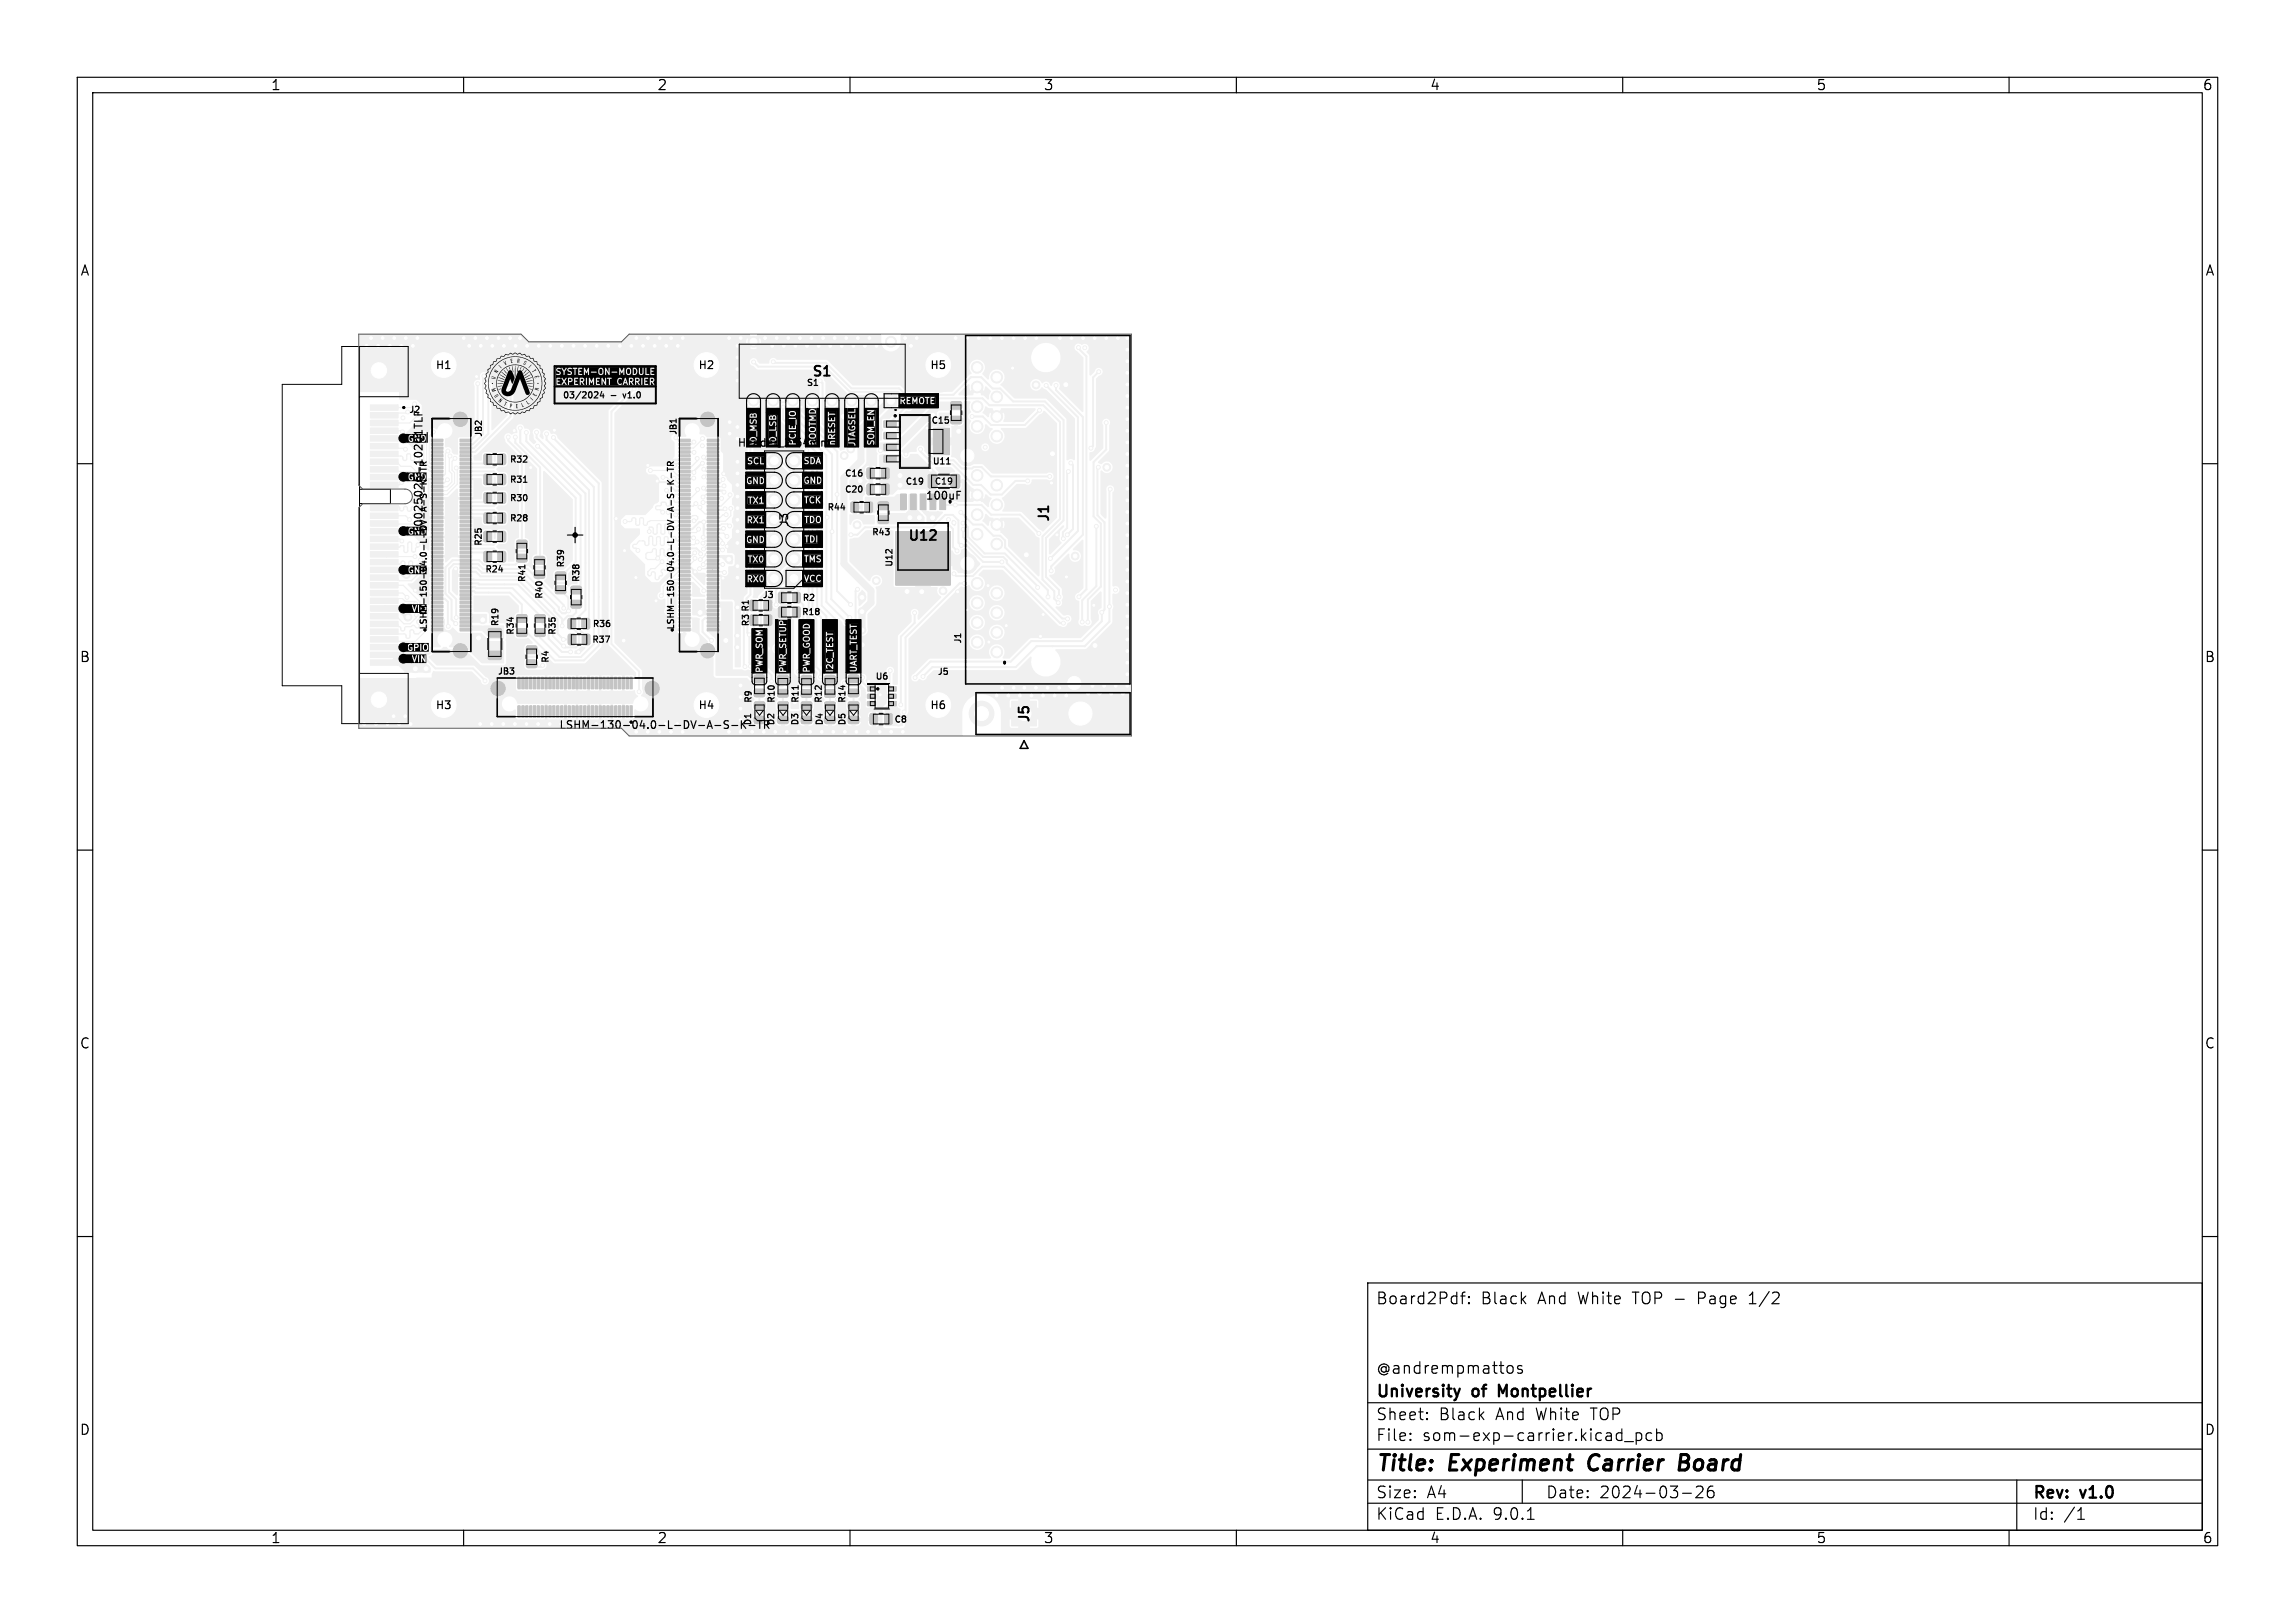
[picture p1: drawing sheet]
<svg xmlns="http://www.w3.org/2000/svg" width="297mm" height="210mm" viewBox="0 0 297 210" stroke-linecap="round" stroke-linejoin="round" font-family="sans-serif">
<defs><g id="words">
<g font-size="2.8">
<text x="178" y="190.9">Title:</text>
<text x="187.7" y="190.9">Experiment</text>
<text x="206.5" y="190.9">Carrier</text>
<text x="219" y="190.9">Board</text>
</g>
<g font-size="2.1">
<text x="178" y="169">Board2Pdf:</text>
<text x="191.7" y="169">Black</text>
<text x="199.1" y="169">And</text>
<text x="204.4" y="169">White</text>
<text x="211.6" y="169">TOP -</text>
<text x="220.3" y="169">Page</text>
<text x="227.1" y="169">1/2</text>
<text x="178" y="178">@andrempmattos</text>
<text x="178" y="184">Sheet:</text>
<text x="178" y="181.2">University</text>
<text x="186.2" y="184">Black</text>
<text x="190.7" y="181.2">of</text>
<text x="193.7" y="184">And</text>
<text x="194.6" y="181.2">Montpellier</text>
<text x="199" y="184">White</text>
<text x="206.2" y="184">TOP</text>
<text x="178" y="186.7">File:</text>
<text x="184.1" y="186.7">som-exp-carrier.kicad_pcb</text>
<text x="178" y="196.9">KiCad</text>
<text x="178" y="194.1">Size:</text>
<text x="184.7" y="194.1">A4</text>
<text x="185.7" y="196.9">E.D.A.</text>
<text x="193.3" y="196.9">9.0.1</text>
<text x="200" y="194.1">Date:</text>
<text x="207" y="194.1">2024-03-26</text>
<text x="263" y="194.3">Rev:</text>
<text x="263" y="196.9">Id:</text>
<text x="267.1" y="196.9">/1</text>
<text x="269.4" y="194.3">v1.0</text>
</g>
<g font-size="1.8">
<text x="35" y="11.9">1</text>
<text x="85" y="11.9">2</text>
<text x="135" y="11.9">3</text>
<text x="185" y="11.9">4</text>
<text x="235" y="11.9">5</text>
<text x="285" y="11.9">6</text>
<text x="10.3" y="35.9">A</text>
<text x="285.4" y="35.9">A</text>
<text x="104.9" y="49.1">S1</text>
<text x="117.4" y="70.3">U12</text>
<text x="136.1" y="67.7" transform="rotate(-90 136.1 67.7)">J1</text>
<text x="10.3" y="85.9">B</text>
<text x="285.3" y="85.9">B</text>
<text x="133.5" y="93.7" transform="rotate(-90 133.5 93.7)">J5</text>
<text x="10.3" y="135.9">C</text>
<text x="285.3" y="135.9">C</text>
<text x="10.3" y="185.9">D</text>
<text x="285.3" y="185.9">D</text>
<text x="35" y="199.9">1</text>
<text x="85" y="199.9">2</text>
<text x="135" y="199.9">3</text>
<text x="185" y="199.9">4</text>
<text x="235" y="199.9">5</text>
<text x="285" y="199.9">6</text>
</g>
<g font-size="1.4">
<text x="56.3" y="48">H1</text>
<text x="90.3" y="48">H2</text>
<text x="120.3" y="48">H5</text>
<text x="95.4" y="58">Header_2.54mm</text>
<text x="119.7" y="64.8">100uF</text>
<text x="54.9" y="69.2" transform="rotate(-90 54.9 69.2)">10025026-10201TLF</text>
<text x="102.2" y="68.2" transform="rotate(-90 102.2 68.2)">J3</text>
<text x="56.3" y="92">H3</text>
<text x="72.3" y="94.5">LSHM-130-04.0-L-DV-A-S-K-TR</text>
<text x="90.3" y="92">H4</text>
<text x="120.3" y="92">H6</text>
</g>
<g font-size="1.1">
<text x="52.9" y="53.6">J2</text>
<text x="72.8" y="51.6">03/2024</text>
<text x="79.1" y="51.6">-</text>
<text x="81" y="51.6">v1.0</text>
<text x="104.3" y="50.1">S1</text>
<text x="62.6" y="56.6" transform="rotate(-90 62.6 56.6)">JB2</text>
<text x="87.8" y="56.4" transform="rotate(-90 87.8 56.4)">JB1</text>
<text x="120.4" y="55">C15</text>
<text x="65.9" y="65.1">R30</text>
<text x="65.9" y="60.1">R32</text>
<text x="65.9" y="62.7">R31</text>
<text x="109.2" y="63.9">C20</text>
<text x="109.2" y="61.9">C16</text>
<text x="117.1" y="62.9">C19</text>
<text x="120.6" y="60.3">U11</text>
<text x="120.9" y="62.9">C19</text>
<text x="62.5" y="70.7" transform="rotate(-90 62.5 70.7)">R25</text>
<text x="65.9" y="67.7">R28</text>
<text x="107" y="66.2">R44</text>
<text x="112.7" y="69.5">R43</text>
<text x="62.7" y="74.3">R24</text>
<text x="68.2" y="75.4" transform="rotate(-90 68.2 75.4)">R41</text>
<text x="70.4" y="77.6" transform="rotate(-90 70.4 77.6)">R40</text>
<text x="73.2" y="73.5" transform="rotate(-90 73.2 73.5)">R39</text>
<text x="75.2" y="75.4" transform="rotate(-90 75.2 75.4)">R38</text>
<text x="98.6" y="77.6">J3</text>
<text x="103.8" y="78">R2</text>
<text x="115.7" y="73.5" transform="rotate(-90 115.7 73.5)">U12</text>
<text x="55.4" y="81.6" transform="rotate(-90 55.4 81.6)">LSHM-150-04.0-L-DV-A-S-K-TR</text>
<text x="64.7" y="81.1" transform="rotate(-90 64.7 81.1)">R19</text>
<text x="66.7" y="82.3" transform="rotate(-90 66.7 82.3)">R34</text>
<text x="72.1" y="82.3" transform="rotate(-90 72.1 82.3)">R35</text>
<text x="76.5" y="83.4">R37</text>
<text x="76.6" y="81.3">R36</text>
<text x="87.4" y="81.6" transform="rotate(-90 87.4 81.6)">LSHM-150-04.0-L-DV-A-S-K-TR</text>
<text x="97.1" y="81.2" transform="rotate(-90 97.1 81.2)">R3 R1</text>
<text x="103.7" y="79.8">R18</text>
<text x="124.6" y="83.4" transform="rotate(-90 124.6 83.4)">J1</text>
<text x="64.3" y="87.5">JB3</text>
<text x="71.2" y="85.9" transform="rotate(-90 71.2 85.9)">R4</text>
<text x="113.2" y="88.1">U6</text>
<text x="121.2" y="87.5">J5</text>
<text x="97.4" y="94" transform="rotate(-90 97.4 94)">D1</text>
<text x="97.5" y="91.1" transform="rotate(-90 97.5 91.1)">R9</text>
<text x="100.4" y="94" transform="rotate(-90 100.4 94)">D2</text>
<text x="100.5" y="91.1" transform="rotate(-90 100.5 91.1)">R10</text>
<text x="103.5" y="94" transform="rotate(-90 103.5 94)">D3</text>
<text x="103.6" y="91.1" transform="rotate(-90 103.6 91.1)">R11</text>
<text x="106.6" y="91.1" transform="rotate(-90 106.6 91.1)">R12</text>
<text x="106.7" y="94" transform="rotate(-90 106.7 94)">D4</text>
<text x="109.6" y="94" transform="rotate(-90 109.6 94)">D5</text>
<text x="109.6" y="91.1" transform="rotate(-90 109.6 91.1)">R14</text>
<text x="115.7" y="93.7">C8</text>
</g>
</g></defs>
<g fill="#f0f0f0" stroke="#f0f0f0" stroke-width=".13">
<path d="M114.6 51.1h1.4v1.4h-1.4z"/>
<path d="M62.7 68.8l.7-.1 .2 .2v1l-.1 .2h-.6l-.3-.1v-1z"/>
<path d="M64.5 68.8l.7-.1 .2 .2 .1 1-.2 .2h-.6l-.3-.1v-1z"/>
<path d="M106.8 92.7h1.2l.1 .2v.6l-.2 .1h-1l-.2-.2z"/>
<path d="M106.8 90.9l1.2-.1 .1 .2v.6l-.2 .2h-1l-.2-.3z"/>
<path d="M120.2 61.4h.8l.2 .1 .1 1.4-.2 .3h-.7l-.3-.2v-1.4z"/>
<path d="M123.1 61.4h.9l.2 .1v1.4l-.1 .3h-.8l-.2-.2v-1.4z"/>
<path d="M101.9 74h1.7v1.7h-1.7z"/>
<path d="M102.6 76.7l.7-.1 .3 .2v1l-.2 .2h-.6l-.2-.1v-1z"/>
<path d="M100.8 76.7l.7-.1 .2 .2 .1 1-.2 .2h-.6l-.3-.1v-1z"/>
<path d="M62.7 63.8l.7-.1 .2 .2v1l-.1 .2h-.6l-.3-.1v-1z"/>
<path d="M64.5 63.8l.7-.1 .2 .2 .1 1-.2 .2h-.6l-.3-.1v-1z"/>
<path d="M114.1 62.7l.7-.1 .3 .2v1l-.2 .2-.6 .1-.2-.2v-1z"/>
<path d="M112.2 62.7l.7-.1 .3 .2v1l-.2 .2-.6 .1-.2-.2v-1z"/>
<path d="M87.8 81.3h1.5v.3h-1.5z"/>
<path d="M91.5 81.3h1.5v.3h-1.5z"/>
<path d="M87.8 80.8h1.5v.3h-1.5z"/>
<path d="M91.5 80.8h1.5v.3h-1.5z"/>
<path d="M87.8 80.3h1.5v.3h-1.5z"/>
<path d="M91.5 80.3h1.5v.3h-1.5z"/>
<path d="M87.8 79.8h1.5v.3h-1.5z"/>
<path d="M91.5 79.8h1.5v.3h-1.5z"/>
<path d="M87.8 79.3h1.5v.3h-1.5z"/>
<path d="M91.5 79.3h1.5v.3h-1.5z"/>
<path d="M87.8 78.8h1.5v.3h-1.5z"/>
<path d="M91.5 78.8h1.5v.3h-1.5z"/>
<path d="M87.8 78.3h1.5v.3h-1.5z"/>
<path d="M91.5 78.3h1.5v.3h-1.5z"/>
<path d="M87.8 77.8h1.5v.3h-1.5z"/>
<path d="M91.5 77.8h1.5v.3h-1.5z"/>
<path d="M87.8 77.3h1.5v.3h-1.5z"/>
<path d="M91.5 77.3h1.5v.3h-1.5z"/>
<path d="M87.8 76.8h1.5v.3h-1.5z"/>
<path d="M91.5 76.8h1.5v.3h-1.5z"/>
<path d="M87.8 76.3h1.5v.3h-1.5z"/>
<path d="M91.5 76.3h1.5v.3h-1.5z"/>
<path d="M87.8 75.8h1.5v.3h-1.5z"/>
<path d="M91.5 75.8h1.5v.3h-1.5z"/>
<path d="M87.8 75.3h1.5v.3h-1.5z"/>
<path d="M91.5 75.3h1.5v.3h-1.5z"/>
<path d="M87.8 74.8h1.5v.3h-1.5z"/>
<path d="M91.5 74.8h1.5v.3h-1.5z"/>
<path d="M87.8 74.3h1.5v.3h-1.5z"/>
<path d="M91.5 74.3h1.5v.3h-1.5z"/>
<path d="M87.8 73.8h1.5v.3h-1.5z"/>
<path d="M91.5 73.8h1.5v.3h-1.5z"/>
<path d="M87.8 73.3h1.5v.3h-1.5z"/>
<path d="M91.5 73.3h1.5v.3h-1.5z"/>
<path d="M87.8 72.8h1.5v.3h-1.5z"/>
<path d="M91.5 72.8h1.5v.3h-1.5z"/>
<path d="M87.8 72.3h1.5v.3h-1.5z"/>
<path d="M91.5 72.3h1.5v.3h-1.5z"/>
<path d="M87.8 71.8h1.5v.3h-1.5z"/>
<path d="M91.5 71.8h1.5v.3h-1.5z"/>
<path d="M87.8 71.3h1.5v.3h-1.5z"/>
<path d="M91.5 71.3h1.5v.3h-1.5z"/>
<path d="M87.8 70.8h1.5v.3h-1.5z"/>
<path d="M91.5 70.8h1.5v.3h-1.5z"/>
<path d="M87.8 70.3h1.5v.3h-1.5z"/>
<path d="M91.5 70.3h1.5v.3h-1.5z"/>
<path d="M87.8 69.8h1.5v.3h-1.5z"/>
<path d="M91.5 69.8h1.5v.3h-1.5z"/>
<path d="M87.8 69.3h1.5v.3h-1.5z"/>
<path d="M91.5 69.3h1.5v.3h-1.5z"/>
<path d="M87.8 68.8h1.5v.3h-1.5z"/>
<path d="M91.5 68.8h1.5v.3h-1.5z"/>
<path d="M87.8 68.3h1.5v.3h-1.5z"/>
<path d="M91.5 68.3h1.5v.3h-1.5z"/>
<path d="M87.8 67.8h1.5v.3h-1.5z"/>
<path d="M91.5 67.8h1.5v.3h-1.5z"/>
<path d="M87.8 67.3h1.5v.3h-1.5z"/>
<path d="M91.5 67.3h1.5v.3h-1.5z"/>
<path d="M87.8 66.8h1.5v.3h-1.5z"/>
<path d="M91.5 66.8h1.5v.3h-1.5z"/>
<path d="M87.8 66.3h1.5v.3h-1.5z"/>
<path d="M91.5 66.3h1.5v.3h-1.5z"/>
<path d="M87.8 65.8h1.5v.3h-1.5z"/>
<path d="M91.5 65.8h1.5v.3h-1.5z"/>
<path d="M87.8 65.3h1.5v.3h-1.5z"/>
<path d="M91.5 65.3h1.5v.3h-1.5z"/>
<path d="M87.8 64.8h1.5v.3h-1.5z"/>
<path d="M91.5 64.8h1.5v.3h-1.5z"/>
<path d="M87.8 64.3h1.5v.3h-1.5z"/>
<path d="M91.5 64.3h1.5v.3h-1.5z"/>
<path d="M87.8 63.8h1.5v.3h-1.5z"/>
<path d="M91.5 63.8h1.5v.3h-1.5z"/>
<path d="M87.8 63.3h1.5v.3h-1.5z"/>
<path d="M91.5 63.3h1.5v.3h-1.5z"/>
<path d="M87.8 62.8h1.5v.3h-1.5z"/>
<path d="M91.5 62.8h1.5v.3h-1.5z"/>
<path d="M87.8 62.3h1.5v.3h-1.5z"/>
<path d="M91.5 62.3h1.5v.3h-1.5z"/>
<path d="M87.8 61.8h1.5v.3h-1.5z"/>
<path d="M91.5 61.8h1.5v.3h-1.5z"/>
<path d="M87.8 61.3h1.5v.3h-1.5z"/>
<path d="M91.5 61.3h1.5v.3h-1.5z"/>
<path d="M87.8 60.8h1.5v.3h-1.5z"/>
<path d="M91.5 60.8h1.5v.3h-1.5z"/>
<path d="M87.8 60.3h1.5v.3h-1.5z"/>
<path d="M91.5 60.3h1.5v.3h-1.5z"/>
<path d="M87.8 59.8h1.5v.3h-1.5z"/>
<path d="M91.5 59.8h1.5v.3h-1.5z"/>
<path d="M87.8 59.3h1.5v.3h-1.5z"/>
<path d="M91.5 59.3h1.5v.3h-1.5z"/>
<path d="M87.8 58.8h1.5v.3h-1.5z"/>
<path d="M91.5 58.8h1.5v.3h-1.5z"/>
<path d="M87.8 58.3h1.5v.3h-1.5z"/>
<path d="M91.5 58.3h1.5v.3h-1.5z"/>
<path d="M87.8 57.8h1.5v.3h-1.5z"/>
<path d="M91.5 57.8h1.5v.3h-1.5z"/>
<path d="M87.8 57.3h1.5v.3h-1.5z"/>
<path d="M91.5 57.3h1.5v.3h-1.5z"/>
<path d="M87.8 56.8h1.5v.3h-1.5z"/>
<path d="M91.5 56.8h1.5v.3h-1.5z"/>
<path d="M112 65l.7-.1 .2 .2v1l-.1 .2h-.6l-.3-.1v-1z"/>
<path d="M110.2 65l.7-.1 .2 .2v1l-.1 .2h-.7l-.2-.1v-1z"/>
<path d="M130.9 90.7h3.2v3.2h-3.2z"/>
<path d="M103.7 89.3l.2-.1h1l.2 .3-.1 .6-.2 .1h-1l-.1-.2z"/>
<path d="M103.7 87.5l.2-.1h1l.2 .2-.1 .7-.2 .1h-1l-.1-.2z"/>
<path d="M109.8 89.2h.2h1l.2 .2-.1 .6-.2 .2h-1l-.1-.3z"/>
<path d="M109.8 87.4l.2-.1h1l.2 .3-.1 .6-.2 .2-1-.1-.1-.2z"/>
<path d="M118.8 88.8a3.3 3.3 0 0 1 2.4-1.1h3.2v7h-6.5l.1-4.3 .3-1z"/>
<path d="M62.7 58.8l.7-.1 .2 .2v1l-.1 .2h-.6l-.3-.1v-1z"/>
<path d="M64.5 58.8l.7-.1 .2 .2 .1 1-.2 .2h-.6l-.3-.1v-1z"/>
<path d="M66.9 71.8l.2-.1h1l.1 .3v.6l-.2 .1h-1l-.2-.2z"/>
<path d="M66.9 70l.2-.1h1l.1 .2v.7l-.2 .1h-1l-.2-.2z"/>
<path d="M69.3 79.6l.1-.1h1l.2 .3v.6l-.3 .1h-1l-.1-.2z"/>
<path d="M69.3 81.4l.1-.1 1 .1 .2 .2v.6l-.3 .2h-1l-.1-.3z"/>
<path d="M97.7 92.7h1.1l.2 .2v.6l-.2 .1h-1.1l-.1-.2z"/>
<path d="M97.7 90.9l1.1-.1 .2 .2v.6l-.2 .2h-1.1l-.1-.3z"/>
<path d="M114.4 54.5h1.6v.8h-1.6z"/>
<path d="M114.4 56h1.6v.8h-1.6z"/>
<path d="M114.4 57.5h1.6v.8h-1.6z"/>
<path d="M114.4 59h1.6v.8h-1.6z"/>
<path d="M120.8 55.4h2.1v3.4h-2.1z"/>
<path d="M103.7 92.7h1.2l.2 .2v.6l-.3 .1h-1l-.1-.2z"/>
<path d="M103.7 90.9l1.2-.1 .2 .2v.6l-.3 .2h-1l-.1-.3z"/>
<path d="M71.9 75.9l.2-.1h1l.2 .3-.1 .6-.2 .1h-1l-.1-.2z"/>
<path d="M71.9 74.1l.2-.1h1l.2 .2-.1 .7-.2 .1h-1l-.1-.2z"/>
<path d="M68.2 85.5l.2-.1h1l.1 .2v.7l-.2 .1h-1l-.2-.2z"/>
<path d="M68.2 83.6h.2h1l.1 .2v.6l-.2 .2h-1l-.2-.3z"/>
<path d="M66.9 79.6l.2-.1h1l.1 .3v.6l-.2 .1h-1l-.2-.2z"/>
<path d="M66.9 81.4l.2-.1 1 .1 .1 .2v.6l-.2 .2h-1l-.2-.3z"/>
<path d="M97.1 77.7l.7-.1 .2 .2 .1 1-.2 .2h-.6l-.3-.1v-1z"/>
<path d="M98.9 77.7l.7-.1 .3 .2v1l-.2 .2h-.6l-.2-.1v-1z"/>
<path d="M114.5 92.4l.7-.1 .3 .2v1l-.2 .3h-.6l-.2-.2v-1z"/>
<path d="M112.6 92.4l.7-.1 .3 .2v1l-.2 .3h-.6l-.2-.2v-1z"/>
<path d="M102.6 78.6l.7-.1 .3 .2v1l-.2 .2h-.6l-.2-.2-.1-.9z"/>
<path d="M100.8 78.6l.7-.1 .2 .2v1l-.1 .2h-.6l-.3-.2v-.9z"/>
<path d="M97.1 79.6l.7-.1 .2 .2 .1 1-.2 .2h-.6l-.2-.1-.1-1z"/>
<path d="M98.9 79.6l.7-.1 .3 .2v1l-.2 .2h-.6l-.2-.1v-1z"/>
<path d="M62.7 66.4l.7-.1 .2 .2v1l-.1 .2h-.6l-.3-.1v-1z"/>
<path d="M64.5 66.4l.7-.1 .2 .2 .1 1-.2 .2h-.6l-.3-.1v-1z"/>
<path d="M62.7 61.4l.7-.1 .2 .2v1l-.1 .2h-.6l-.3-.1v-1z"/>
<path d="M64.5 61.4l.7-.1 .2 .2 .1 1-.2 .2h-.6l-.3-.1v-1z"/>
<path d="M114.1 60.6l.7-.1 .3 .2v1l-.2 .2-.6 .1-.2-.2v-1z"/>
<path d="M112.2 60.6l.7-.1 .3 .2v1l-.2 .2-.6 .1-.2-.2v-1z"/>
<path d="M55.8 81.3h1.5v.3h-1.5z"/>
<path d="M59.5 81.3h1.5v.3h-1.5z"/>
<path d="M55.8 80.8h1.5v.3h-1.5z"/>
<path d="M59.5 80.8h1.5v.3h-1.5z"/>
<path d="M55.8 80.3h1.5v.3h-1.5z"/>
<path d="M59.5 80.3h1.5v.3h-1.5z"/>
<path d="M55.8 79.8h1.5v.3h-1.5z"/>
<path d="M59.5 79.8h1.5v.3h-1.5z"/>
<path d="M55.8 79.3h1.5v.3h-1.5z"/>
<path d="M59.5 79.3h1.5v.3h-1.5z"/>
<path d="M55.8 78.8h1.5v.3h-1.5z"/>
<path d="M59.5 78.8h1.5v.3h-1.5z"/>
<path d="M55.8 78.3h1.5v.3h-1.5z"/>
<path d="M59.5 78.3h1.5v.3h-1.5z"/>
<path d="M55.8 77.8h1.5v.3h-1.5z"/>
<path d="M59.5 77.8h1.5v.3h-1.5z"/>
<path d="M55.8 77.3h1.5v.3h-1.5z"/>
<path d="M59.5 77.3h1.5v.3h-1.5z"/>
<path d="M55.8 76.8h1.5v.3h-1.5z"/>
<path d="M59.5 76.8h1.5v.3h-1.5z"/>
<path d="M55.8 76.3h1.5v.3h-1.5z"/>
<path d="M59.5 76.3h1.5v.3h-1.5z"/>
<path d="M55.8 75.8h1.5v.3h-1.5z"/>
<path d="M59.5 75.8h1.5v.3h-1.5z"/>
<path d="M55.8 75.3h1.5v.3h-1.5z"/>
<path d="M59.5 75.3h1.5v.3h-1.5z"/>
<path d="M55.8 74.8h1.5v.3h-1.5z"/>
<path d="M59.5 74.8h1.5v.3h-1.5z"/>
<path d="M55.8 74.3h1.5v.3h-1.5z"/>
<path d="M59.5 74.3h1.5v.3h-1.5z"/>
<path d="M55.8 73.8h1.5v.3h-1.5z"/>
<path d="M59.5 73.8h1.5v.3h-1.5z"/>
<path d="M55.8 73.3h1.5v.3h-1.5z"/>
<path d="M59.5 73.3h1.5v.3h-1.5z"/>
<path d="M55.8 72.8h1.5v.3h-1.5z"/>
<path d="M59.5 72.8h1.5v.3h-1.5z"/>
<path d="M55.8 72.3h1.5v.3h-1.5z"/>
<path d="M59.5 72.3h1.5v.3h-1.5z"/>
<path d="M55.8 71.8h1.5v.3h-1.5z"/>
<path d="M59.5 71.8h1.5v.3h-1.5z"/>
<path d="M55.8 71.3h1.5v.3h-1.5z"/>
<path d="M59.5 71.3h1.5v.3h-1.5z"/>
<path d="M55.8 70.8h1.5v.3h-1.5z"/>
<path d="M59.5 70.8h1.5v.3h-1.5z"/>
<path d="M55.8 70.3h1.5v.3h-1.5z"/>
<path d="M59.5 70.3h1.5v.3h-1.5z"/>
<path d="M55.8 69.8h1.5v.3h-1.5z"/>
<path d="M59.5 69.8h1.5v.3h-1.5z"/>
<path d="M55.8 69.3h1.5v.3h-1.5z"/>
<path d="M59.5 69.3h1.5v.3h-1.5z"/>
<path d="M55.8 68.8h1.5v.3h-1.5z"/>
<path d="M59.5 68.8h1.5v.3h-1.5z"/>
<path d="M55.8 68.3h1.5v.3h-1.5z"/>
<path d="M59.5 68.3h1.5v.3h-1.5z"/>
<path d="M55.8 67.8h1.5v.3h-1.5z"/>
<path d="M59.5 67.8h1.5v.3h-1.5z"/>
<path d="M55.8 67.3h1.5v.3h-1.5z"/>
<path d="M59.5 67.3h1.5v.3h-1.5z"/>
<path d="M55.8 66.8h1.5v.3h-1.5z"/>
<path d="M59.5 66.8h1.5v.3h-1.5z"/>
<path d="M55.8 66.3h1.5v.3h-1.5z"/>
<path d="M59.5 66.3h1.5v.3h-1.5z"/>
<path d="M55.8 65.8h1.5v.3h-1.5z"/>
<path d="M59.5 65.8h1.5v.3h-1.5z"/>
<path d="M55.8 65.3h1.5v.3h-1.5z"/>
<path d="M59.5 65.3h1.5v.3h-1.5z"/>
<path d="M55.8 64.8h1.5v.3h-1.5z"/>
<path d="M59.5 64.8h1.5v.3h-1.5z"/>
<path d="M55.8 64.3h1.5v.3h-1.5z"/>
<path d="M59.5 64.3h1.5v.3h-1.5z"/>
<path d="M55.8 63.8h1.5v.3h-1.5z"/>
<path d="M59.5 63.8h1.5v.3h-1.5z"/>
<path d="M55.8 63.3h1.5v.3h-1.5z"/>
<path d="M59.5 63.3h1.5v.3h-1.5z"/>
<path d="M55.8 62.8h1.5v.3h-1.5z"/>
<path d="M59.5 62.8h1.5v.3h-1.5z"/>
<path d="M55.8 62.3h1.5v.3h-1.5z"/>
<path d="M59.5 62.3h1.5v.3h-1.5z"/>
<path d="M55.8 61.8h1.5v.3h-1.5z"/>
<path d="M59.5 61.8h1.5v.3h-1.5z"/>
<path d="M55.8 61.3h1.5v.3h-1.5z"/>
<path d="M59.5 61.3h1.5v.3h-1.5z"/>
<path d="M55.8 60.8h1.5v.3h-1.5z"/>
<path d="M59.5 60.8h1.5v.3h-1.5z"/>
<path d="M55.8 60.3h1.5v.3h-1.5z"/>
<path d="M59.5 60.3h1.5v.3h-1.5z"/>
<path d="M55.8 59.8h1.5v.3h-1.5z"/>
<path d="M59.5 59.8h1.5v.3h-1.5z"/>
<path d="M55.8 59.3h1.5v.3h-1.5z"/>
<path d="M59.5 59.3h1.5v.3h-1.5z"/>
<path d="M55.8 58.8h1.5v.3h-1.5z"/>
<path d="M59.5 58.8h1.5v.3h-1.5z"/>
<path d="M55.8 58.3h1.5v.3h-1.5z"/>
<path d="M59.5 58.3h1.5v.3h-1.5z"/>
<path d="M55.8 57.8h1.5v.3h-1.5z"/>
<path d="M59.5 57.8h1.5v.3h-1.5z"/>
<path d="M55.8 57.3h1.5v.3h-1.5z"/>
<path d="M59.5 57.3h1.5v.3h-1.5z"/>
<path d="M55.8 56.8h1.5v.3h-1.5z"/>
<path d="M59.5 56.8h1.5v.3h-1.5z"/>
<path d="M112.3 88.9h.9v.5h-.9z"/>
<path d="M112.3 89.8h.9v.6h-.9z"/>
<path d="M112.3 90.8h.9v.5h-.9z"/>
<path d="M115 90.8h1v.5h-1z"/>
<path d="M115 89.8h1v.6h-1z"/>
<path d="M115 88.9h1v.5h-1z"/>
<path d="M100.7 92.7h1.2l.1 .2v.6l-.2 .1h-1l-.2-.2z"/>
<path d="M100.7 90.9l1.2-.1 .1 .2v.6l-.2 .2h-1l-.2-.3z"/>
<path d="M73.9 77.7h.2h1l.2 .2-.1 .6-.2 .2h-1l-.1-.3z"/>
<path d="M73.9 75.9l.2-.1 1 .1 .2 .2-.1 .6-.2 .2-1-.1-.1-.2z"/>
<path d="M62.7 71.4l.7-.1 .2 .2v1l-.1 .2h-.6l-.3-.1v-1z"/>
<path d="M64.5 71.4l.7-.1 .2 .2 .1 1-.2 .2h-.6l-.3-.1v-1z"/>
<path d="M123.1 52h.2h1l.2 .2-.1 .6-.2 .2-1-.1-.2-.2z"/>
<path d="M123.1 53.9h.2h1l.2 .2-.1 .6-.2 .2-1-.1-.2-.2z"/>
<path d="M97.6 89.2h.2h1l.2 .2v.6l-.3 .2h-1l-.1-.3z"/>
<path d="M97.6 87.4l.2-.1h1l.2 .3v.6l-.3 .2-1-.1-.1-.2z"/>
<path d="M63.2 81.4l.2-.1h1.4l.1 .3v.7l-.2 .1h-1.4l-.1-.2z"/>
<path d="M63.2 84.3l.2-.1 1.4 .1 .1 .2v.7l-.2 .2-1.4-.1-.1-.2z"/>
<path d="M109.8 92.7h1.2l.2 .2-.1 .6-.2 .1h-1l-.1-.2z"/>
<path d="M109.8 90.9l1.2-.1 .2 .2-.1 .6-.2 .2h-1l-.1-.3z"/>
<path d="M81.5 91.3h.3v1.5h-.3z"/>
<path d="M81.5 87.6h.3v1.5h-.3z"/>
<path d="M81 91.3h.3v1.5h-.3z"/>
<path d="M81 87.6h.3v1.5h-.3z"/>
<path d="M80.5 91.3h.3v1.5h-.3z"/>
<path d="M80.5 87.6h.3v1.5h-.3z"/>
<path d="M80 91.3h.3v1.5h-.3z"/>
<path d="M80 87.6h.3v1.5h-.3z"/>
<path d="M79.5 91.3h.3v1.5h-.3z"/>
<path d="M79.5 87.6h.3v1.5h-.3z"/>
<path d="M79 91.3h.3v1.5h-.3z"/>
<path d="M79 87.6h.3v1.5h-.3z"/>
<path d="M78.5 91.3h.3v1.5h-.3z"/>
<path d="M78.5 87.6h.3v1.5h-.3z"/>
<path d="M78 91.3h.3v1.5h-.3z"/>
<path d="M78 87.6h.3v1.5h-.3z"/>
<path d="M77.5 91.3h.3v1.5h-.3z"/>
<path d="M77.5 87.6h.3v1.5h-.3z"/>
<path d="M77 91.3h.3v1.5h-.3z"/>
<path d="M77 87.6h.3v1.5h-.3z"/>
<path d="M76.5 91.3h.3v1.5h-.3z"/>
<path d="M76.5 87.6h.3v1.5h-.3z"/>
<path d="M76 91.3h.3v1.5h-.3z"/>
<path d="M76 87.6h.3v1.5h-.3z"/>
<path d="M75.5 91.3h.3v1.5h-.3z"/>
<path d="M75.5 87.6h.3v1.5h-.3z"/>
<path d="M75 91.3h.3v1.5h-.3z"/>
<path d="M75 87.6h.3v1.5h-.3z"/>
<path d="M74.5 91.3h.3v1.5h-.3z"/>
<path d="M74.5 87.6h.3v1.5h-.3z"/>
<path d="M74 91.3h.3v1.5h-.3z"/>
<path d="M74 87.6h.3v1.5h-.3z"/>
<path d="M73.5 91.3h.3v1.5h-.3z"/>
<path d="M73.5 87.6h.3v1.5h-.3z"/>
<path d="M73 91.3h.3v1.5h-.3z"/>
<path d="M73 87.6h.3v1.5h-.3z"/>
<path d="M72.5 91.3h.3v1.5h-.3z"/>
<path d="M72.5 87.6h.3v1.5h-.3z"/>
<path d="M72 91.3h.3v1.5h-.3z"/>
<path d="M72 87.6h.3v1.5h-.3z"/>
<path d="M71.5 91.3h.3v1.5h-.3z"/>
<path d="M71.5 87.6h.3v1.5h-.3z"/>
<path d="M71 91.3h.3v1.5h-.3z"/>
<path d="M71 87.6h.3v1.5h-.3z"/>
<path d="M70.5 91.3h.3v1.5h-.3z"/>
<path d="M70.5 87.6h.3v1.5h-.3z"/>
<path d="M70 91.3h.3v1.5h-.3z"/>
<path d="M70 87.6h.3v1.5h-.3z"/>
<path d="M69.5 91.3h.3v1.5h-.3z"/>
<path d="M69.5 87.6h.3v1.5h-.3z"/>
<path d="M69 91.3h.3v1.5h-.3z"/>
<path d="M69 87.6h.3v1.5h-.3z"/>
<path d="M68.5 91.3h.3v1.5h-.3z"/>
<path d="M68.5 87.6h.3v1.5h-.3z"/>
<path d="M68 91.3h.3v1.5h-.3z"/>
<path d="M68 87.6h.3v1.5h-.3z"/>
<path d="M67.5 91.3h.3v1.5h-.3z"/>
<path d="M67.5 87.6h.3v1.5h-.3z"/>
<path d="M67 91.3h.3v1.5h-.3z"/>
<path d="M67 87.6h.3v1.5h-.3z"/>
<path d="M53.9 87.7h4a3 3 0 0 1 3 3v3h-7z"/>
<path d="M47.9 52.4h3.6v.7h-3.6z"/>
<path d="M47.9 53.4h3.6v.7h-3.6z"/>
<path d="M47.9 54.4h3.6v.7h-3.6z"/>
<path d="M47.9 55.4h3.6v.7h-3.6z"/>
<path d="M47.9 56.4h3.6v.7h-3.6z"/>
<path d="M47.9 57.4h3.6v.7h-3.6z"/>
<path d="M47.9 58.4h3.6v.7h-3.6z"/>
<path d="M47.9 59.4h3.6v.7h-3.6z"/>
<path d="M47.9 60.4h3.6v.7h-3.6z"/>
<path d="M47.9 61.4h3.6v.7h-3.6z"/>
<path d="M47.9 62.4h3.6v.7h-3.6z"/>
<path d="M47.9 65.4h3.6v.7h-3.6z"/>
<path d="M47.9 66.4h3.6v.7h-3.6z"/>
<path d="M47.9 67.4h3.6v.7h-3.6z"/>
<path d="M47.9 68.4h3.6v.7h-3.6z"/>
<path d="M47.9 69.4h3.6v.7h-3.6z"/>
<path d="M47.9 70.4h3.6v.7h-3.6z"/>
<path d="M47.9 71.4h3.6v.7h-3.6z"/>
<path d="M47.9 72.4h3.6v.7h-3.6z"/>
<path d="M47.9 73.4h3.6v.7h-3.6z"/>
<path d="M47.9 74.4h3.6v.7h-3.6z"/>
<path d="M47.9 75.4h3.6v.7h-3.6z"/>
<path d="M47.9 76.4h3.6v.7h-3.6z"/>
<path d="M47.9 77.4h3.6v.7h-3.6z"/>
<path d="M47.9 78.4h3.6v.7h-3.6z"/>
<path d="M47.9 79.4h3.6v.7h-3.6z"/>
<path d="M47.9 80.4h3.6v.7h-3.6z"/>
<path d="M47.9 81.4h3.6v.7h-3.6z"/>
<path d="M47.9 82.4h3.6v.7h-3.6z"/>
<path d="M47.9 83.4h3.6v.7h-3.6z"/>
<path d="M47.9 84.4h3.6v.7h-3.6z"/>
<path d="M47.9 85.4h3.6v.7h-3.6z"/>
<path d="M113.7 66.8l.2-.1 1 .1 .1 .2v.6l-.2 .2-1-.1-.2-.2z"/>
<path d="M113.7 65l.2-.1h1l.1 .3v.6l-.2 .1h-1l-.2-.2z"/>
<path d="M100.7 89.3l.2-.1h1l.1 .2v.7l-.2 .1h-1l-.2-.2z"/>
<path d="M100.7 87.4h.2h1l.1 .2v.6l-.2 .2h-1l-.2-.3z"/>
<path d="M106.8 89.3l.2-.1h1l.1 .3v.6l-.2 .1h-1l-.2-.2z"/>
<path d="M106.8 87.5l.2-.1h1l.1 .2v.7l-.2 .1h-1l-.2-.2z"/>
<path d="M121.6 63.9h.8v2h-.8z"/>
<path d="M120.3 63.9h.8v2h-.8z"/>
<path d="M119.1 63.9h.7v2h-.7z"/>
<path d="M117.8 63.9h.8v2h-.8z"/>
<path d="M116.5 63.9h.8v2h-.8z"/>
<path d="M115.9 68.8h7.1v6.9h-7.1z"/>
<path d="M69.2 73.9l.2-.1h1l.1 .3v.6l-.2 .1h-1l-.2-.2z"/>
<path d="M69.2 72.1l.2-.1h1l.1 .2v.7l-.2 .1h-1l-.2-.2z"/>
<path d="M73.6 82.1l.7-.1 .2 .2v1l-.1 .2h-.6l-.3-.1v-1z"/>
<path d="M75.4 82.1l.7-.1 .2 .2 .1 1-.2 .2h-.6l-.2-.1-.1-1z"/>
<path d="M73.6 80.1l.7-.1 .2 .2v1l-.1 .2h-.7l-.2-.2v-.9z"/>
<path d="M75.4 80.1l.7-.1 .2 .2v1l-.1 .2h-.6l-.3-.2v-.9z"/>
<circle cx="112.8" cy="51.8" r=".7"/>
<circle cx="110.2" cy="51.8" r=".7"/>
<circle cx="107.7" cy="51.8" r=".7"/>
<circle cx="105.1" cy="51.8" r=".7"/>
<circle cx="102.6" cy="51.8" r=".7"/>
<circle cx="100.1" cy="51.8" r=".7"/>
<circle cx="97.5" cy="51.8" r=".7"/>
<circle cx="115.3" cy="44.2" r=".7"/>
<circle cx="97.5" cy="44.2" r=".7"/>
<circle cx="100.2" cy="74.9" r=".85"/>
<circle cx="102.7" cy="72.3" r=".85"/>
<circle cx="100.2" cy="72.3" r=".85"/>
<circle cx="102.7" cy="69.8" r=".85"/>
<circle cx="100.2" cy="69.8" r=".85"/>
<circle cx="102.7" cy="67.2" r=".85"/>
<circle cx="100.2" cy="67.2" r=".85"/>
<circle cx="102.7" cy="64.7" r=".85"/>
<circle cx="100.2" cy="64.7" r=".85"/>
<circle cx="102.7" cy="62.2" r=".85"/>
<circle cx="100.2" cy="62.2" r=".85"/>
<circle cx="102.7" cy="59.6" r=".85"/>
<circle cx="100.2" cy="59.6" r=".85"/>
<circle cx="129" cy="84.4" r=".75"/>
<circle cx="126.5" cy="83.1" r=".75"/>
<circle cx="129" cy="81.8" r=".75"/>
<circle cx="126.5" cy="80.6" r=".75"/>
<circle cx="129" cy="79.3" r=".75"/>
<circle cx="126.5" cy="78" r=".75"/>
<circle cx="129" cy="76.7" r=".75"/>
<circle cx="126.5" cy="75.5" r=".75"/>
<circle cx="129" cy="70.4" r=".75"/>
<circle cx="126.5" cy="69.1" r=".75"/>
<circle cx="129" cy="67.9" r=".75"/>
<circle cx="126.5" cy="66.6" r=".75"/>
<circle cx="129" cy="65.3" r=".75"/>
<circle cx="126.5" cy="64" r=".75"/>
<circle cx="129" cy="62.8" r=".75"/>
<circle cx="126.5" cy="61.5" r=".75"/>
<circle cx="129" cy="56.4" r=".75"/>
<circle cx="126.5" cy="55.2" r=".75"/>
<circle cx="129" cy="53.9" r=".75"/>
<circle cx="126.5" cy="52.6" r=".75"/>
<circle cx="129" cy="51.3" r=".75"/>
<circle cx="126.5" cy="50.1" r=".75"/>
<circle cx="129" cy="48.8" r=".75"/>
<circle cx="126.5" cy="47.5" r=".75"/>
<circle cx="139" cy="88.4" r="1.27"/>
<circle cx="125.2" cy="72.9" r="1.27"/>
<circle cx="125.2" cy="59" r="1.27"/>
<circle cx="91.6" cy="54.3" r=".75"/>
<circle cx="91.6" cy="84.2" r=".75"/>
<circle cx="127" cy="92.3" r="1.6"/>
<circle cx="139.8" cy="92.3" r="2.25"/>
<circle cx="91.4" cy="91.2" r="3.5"/>
<circle cx="121.4" cy="47.2" r="3.5"/>
<circle cx="91.4" cy="47.2" r="3.5"/>
<circle cx="57.4" cy="47.2" r="3.5"/>
<circle cx="59.6" cy="54.3" r=".75"/>
<circle cx="59.6" cy="84.2" r=".75"/>
<circle cx="64.5" cy="89.1" r=".75"/>
<circle cx="84.4" cy="89.1" r=".75"/>
<circle cx="49" cy="47.9" r="2"/>
<circle cx="49" cy="90.5" r="2"/>
<circle cx="96.4" cy="86.3" r=".25"/>
<circle cx="95.4" cy="65.8" r=".35"/>
<circle cx="94.1" cy="70.7" r=".25"/>
<circle cx="135" cy="79.5" r=".25"/>
<circle cx="51" cy="43.7" r=".35"/>
<circle cx="80.7" cy="82.9" r=".35"/>
<circle cx="74.9" cy="84.3" r=".25"/>
<circle cx="108.9" cy="44.8" r=".35"/>
<circle cx="136.8" cy="69.2" r=".25"/>
<circle cx="100.5" cy="43.7" r=".35"/>
<circle cx="140.8" cy="89.8" r=".35"/>
<circle cx="145.9" cy="45.2" r=".35"/>
<circle cx="93.6" cy="74.8" r=".25"/>
<circle cx="79.7" cy="67.1" r=".25"/>
<circle cx="138.7" cy="43.7" r=".35"/>
<circle cx="111.6" cy="77.3" r=".5"/>
<circle cx="84.9" cy="77.7" r=".25"/>
<circle cx="84.7" cy="44.8" r=".35"/>
<circle cx="68.1" cy="93.7" r=".35"/>
<circle cx="108" cy="43.7" r=".35"/>
<circle cx="95.4" cy="47.8" r=".35"/>
<circle cx="53.4" cy="44.8" r=".35"/>
<circle cx="141.7" cy="43.7" r=".35"/>
<circle cx="120.7" cy="67" r=".5"/>
<circle cx="53.7" cy="76.4" r=".25"/>
<circle cx="112.3" cy="94.7" r=".35"/>
<circle cx="80.2" cy="44.8" r=".35"/>
<circle cx="145.9" cy="46.7" r=".35"/>
<circle cx="90" cy="74" r=".25"/>
<circle cx="95.4" cy="49.3" r=".35"/>
<circle cx="112.5" cy="43.7" r=".35"/>
<circle cx="141.6" cy="78.3" r=".25"/>
<circle cx="113.9" cy="89.9" r=".25"/>
<circle cx="95.4" cy="74.8" r=".35"/>
<circle cx="103.5" cy="43.7" r=".35"/>
<circle cx="85.3" cy="94.7" r=".35"/>
<circle cx="95.4" cy="78.6" r=".35"/>
<circle cx="50.4" cy="44.8" r=".35"/>
<circle cx="95.8" cy="91.7" r=".35"/>
<circle cx="87.7" cy="44.8" r=".35"/>
<circle cx="117.4" cy="76.5" r=".5"/>
<circle cx="109.3" cy="94.7" r=".35"/>
<circle cx="143.2" cy="43.7" r=".35"/>
<circle cx="138" cy="90" r=".35"/>
<circle cx="113.8" cy="94.7" r=".35"/>
<circle cx="90.9" cy="59.9" r=".25"/>
<circle cx="86.5" cy="66.3" r=".25"/>
<circle cx="93.7" cy="63.7" r=".25"/>
<circle cx="51.6" cy="93.7" r=".35"/>
<circle cx="129" cy="90" r=".35"/>
<circle cx="118.6" cy="43.7" r=".35"/>
<circle cx="145.9" cy="75.2" r=".35"/>
<circle cx="94.4" cy="54.6" r=".35"/>
<circle cx="82.4" cy="43.7" r=".35"/>
<circle cx="95.9" cy="43.7" r=".35"/>
<circle cx="95.8" cy="93.2" r=".35"/>
<circle cx="99.9" cy="44.8" r=".35"/>
<circle cx="126.7" cy="43.7" r=".35"/>
<circle cx="125.1" cy="78.9" r=".25"/>
<circle cx="95.4" cy="83.8" r=".35"/>
<circle cx="145.9" cy="55.7" r=".35"/>
<circle cx="64.5" cy="43.7" r=".35"/>
<circle cx="54" cy="43.7" r=".35"/>
<circle cx="95.8" cy="94.7" r=".35"/>
<circle cx="145.9" cy="49.7" r=".35"/>
<circle cx="127.9" cy="75.8" r=".25"/>
<circle cx="52.3" cy="56.9" r=".5"/>
<circle cx="145.9" cy="85.7" r=".35"/>
<circle cx="103.3" cy="94.7" r=".35"/>
<circle cx="94.4" cy="56.1" r=".35"/>
<circle cx="83.8" cy="94.7" r=".35"/>
<circle cx="93.7" cy="61.3" r=".25"/>
<circle cx="62.1" cy="93.7" r=".35"/>
<circle cx="85" cy="62.3" r=".25"/>
<circle cx="48" cy="43.7" r=".35"/>
<circle cx="131.2" cy="89" r=".35"/>
<circle cx="88.4" cy="43.7" r=".35"/>
<circle cx="105.9" cy="44.8" r=".35"/>
<circle cx="95.8" cy="90.2" r=".35"/>
<circle cx="133.5" cy="90" r=".35"/>
<circle cx="97.3" cy="94.7" r=".35"/>
<circle cx="145.3" cy="89.8" r=".35"/>
<circle cx="93.8" cy="65.8" r=".25"/>
<circle cx="95.4" cy="61.3" r=".35"/>
<circle cx="71.1" cy="93.7" r=".35"/>
<circle cx="131.2" cy="43.7" r=".35"/>
<circle cx="129.7" cy="43.7" r=".35"/>
<circle cx="119.3" cy="76.6" r=".5"/>
<circle cx="69.7" cy="44.8" r=".35"/>
<circle cx="145.9" cy="67.7" r=".35"/>
<circle cx="110.4" cy="44.8" r=".35"/>
<circle cx="86.8" cy="94.7" r=".35"/>
<circle cx="115.3" cy="94.7" r=".35"/>
<circle cx="145.9" cy="52.7" r=".35"/>
<circle cx="100.3" cy="94.7" r=".35"/>
<circle cx="145.9" cy="60.2" r=".35"/>
<circle cx="136.5" cy="90" r=".35"/>
<circle cx="132" cy="90" r=".35"/>
<circle cx="141.7" cy="83.5" r=".5"/>
<circle cx="107.4" cy="44.8" r=".35"/>
<circle cx="145.9" cy="63.2" r=".35"/>
<circle cx="123.5" cy="67.6" r=".25"/>
<circle cx="74.2" cy="44.8" r=".35"/>
<circle cx="145.9" cy="76.7" r=".35"/>
<circle cx="123.9" cy="76.6" r=".25"/>
<circle cx="117.9" cy="44.8" r=".35"/>
<circle cx="90.9" cy="57.7" r=".25"/>
<circle cx="95.4" cy="56.8" r=".35"/>
<circle cx="145.9" cy="79.7" r=".35"/>
<circle cx="83.9" cy="43.7" r=".35"/>
<circle cx="77.2" cy="44.8" r=".35"/>
<circle cx="130.2" cy="81" r=".25"/>
<circle cx="78.7" cy="44.8" r=".35"/>
<circle cx="132.7" cy="43.7" r=".35"/>
<circle cx="100.7" cy="83.9" r=".5"/>
<circle cx="91.1" cy="67.5" r=".25"/>
<circle cx="95.4" cy="64.3" r=".35"/>
<circle cx="145.9" cy="51.2" r=".35"/>
<circle cx="48.9" cy="44.8" r=".35"/>
<circle cx="49.5" cy="43.7" r=".35"/>
<circle cx="80.8" cy="71.3" r=".25"/>
<circle cx="131" cy="47.6" r=".25"/>
<circle cx="111.6" cy="83.4" r=".5"/>
<circle cx="64" cy="50.5" r=".25"/>
<circle cx="69.6" cy="93.7" r=".35"/>
<circle cx="48.6" cy="93.7" r=".35"/>
<circle cx="47.4" cy="44.8" r=".35"/>
<circle cx="145.9" cy="57.2" r=".35"/>
<circle cx="136.1" cy="62.5" r=".25"/>
<circle cx="71.7" cy="55.7" r=".25"/>
<circle cx="145.9" cy="69.2" r=".35"/>
<circle cx="65.7" cy="80.9" r=".25"/>
<circle cx="93.6" cy="68.4" r=".25"/>
<circle cx="63" cy="43.7" r=".35"/>
<circle cx="128.2" cy="43.7" r=".35"/>
<circle cx="117.2" cy="58.8" r=".25"/>
<circle cx="52.5" cy="43.7" r=".35"/>
<circle cx="145.9" cy="48.2" r=".35"/>
<circle cx="123.7" cy="43.7" r=".35"/>
<circle cx="137.1" cy="89" r=".35"/>
<circle cx="90.7" cy="71.7" r=".25"/>
<circle cx="86.2" cy="44.8" r=".35"/>
<circle cx="53.1" cy="93.7" r=".35"/>
<circle cx="66.5" cy="55.7" r=".25"/>
<circle cx="68.7" cy="60.5" r=".25"/>
<circle cx="47.1" cy="93.7" r=".35"/>
<circle cx="95.4" cy="59.8" r=".35"/>
<circle cx="111.3" cy="62.2" r=".5"/>
<circle cx="142.9" cy="88.7" r=".35"/>
<circle cx="91" cy="63.2" r=".25"/>
<circle cx="95.8" cy="88.7" r=".35"/>
<circle cx="140.2" cy="43.7" r=".35"/>
<circle cx="50.9" cy="92.7" r=".35"/>
<circle cx="111" cy="43.7" r=".35"/>
<circle cx="59" cy="73.6" r=".25"/>
<circle cx="145.9" cy="72.2" r=".35"/>
<circle cx="134.6" cy="82.3" r=".25"/>
<circle cx="144.4" cy="88.7" r=".35"/>
<circle cx="103.7" cy="52.7" r=".25"/>
<circle cx="113.4" cy="44.8" r=".35"/>
<circle cx="53" cy="78.6" r=".5"/>
<circle cx="66.6" cy="93.7" r=".35"/>
<circle cx="137.2" cy="43.7" r=".35"/>
<circle cx="67.3" cy="43.7" r=".35"/>
<circle cx="141.4" cy="88.7" r=".35"/>
<circle cx="145.9" cy="54.2" r=".35"/>
<circle cx="108.4" cy="90.5" r=".25"/>
<circle cx="95.4" cy="82.3" r=".35"/>
<circle cx="145.9" cy="64.7" r=".35"/>
<circle cx="101.3" cy="51.7" r=".25"/>
<circle cx="134.1" cy="43.7" r=".35"/>
<circle cx="95.4" cy="67.3" r=".35"/>
<circle cx="145.9" cy="66.2" r=".35"/>
<circle cx="117.1" cy="43.7" r=".35"/>
<circle cx="85.4" cy="43.7" r=".35"/>
<circle cx="88.3" cy="94.7" r=".35"/>
<circle cx="135.6" cy="89" r=".35"/>
<circle cx="130.5" cy="90" r=".35"/>
<circle cx="86.9" cy="43.7" r=".35"/>
<circle cx="83.2" cy="44.8" r=".35"/>
<circle cx="98.8" cy="94.7" r=".35"/>
<circle cx="60" cy="43.7" r=".35"/>
<circle cx="94.3" cy="94.7" r=".35"/>
<circle cx="105" cy="43.7" r=".35"/>
<circle cx="145.9" cy="78.2" r=".35"/>
<circle cx="145.9" cy="88.7" r=".35"/>
<circle cx="109.5" cy="43.7" r=".35"/>
<circle cx="145.9" cy="73.7" r=".35"/>
<circle cx="135" cy="90" r=".35"/>
<circle cx="136.2" cy="58.7" r=".5"/>
<circle cx="111.9" cy="44.8" r=".35"/>
<circle cx="95.4" cy="44.8" r=".35"/>
<circle cx="132.8" cy="71.8" r=".5"/>
<circle cx="145.9" cy="43.7" r=".35"/>
<circle cx="52.6" cy="74.3" r=".5"/>
<circle cx="89.8" cy="61.1" r=".25"/>
<circle cx="137.9" cy="49.8" r=".5"/>
<circle cx="52.1" cy="54.1" r=".25"/>
<circle cx="134.1" cy="89" r=".35"/>
<circle cx="95.4" cy="46.3" r=".35"/>
<circle cx="50.1" cy="93.7" r=".35"/>
<circle cx="104.8" cy="94.7" r=".35"/>
<circle cx="95.4" cy="70.3" r=".35"/>
<circle cx="116.8" cy="94.7" r=".35"/>
<circle cx="145.9" cy="61.7" r=".35"/>
<circle cx="61.5" cy="43.7" r=".35"/>
<circle cx="107.8" cy="94.7" r=".35"/>
<circle cx="51.9" cy="44.8" r=".35"/>
<circle cx="143.8" cy="89.8" r=".35"/>
<circle cx="91" cy="69.5" r=".25"/>
<circle cx="142.3" cy="89.8" r=".35"/>
<circle cx="72.7" cy="44.8" r=".35"/>
<circle cx="145.9" cy="82.7" r=".35"/>
<circle cx="124.1" cy="55.8" r=".5"/>
<circle cx="145.9" cy="87.2" r=".35"/>
<circle cx="109.1" cy="53.9" r=".5"/>
<circle cx="145.9" cy="84.2" r=".35"/>
<circle cx="94.4" cy="43.7" r=".35"/>
<circle cx="110.8" cy="94.7" r=".35"/>
<circle cx="106.5" cy="43.7" r=".35"/>
<circle cx="145.9" cy="70.7" r=".35"/>
<circle cx="63.6" cy="93.7" r=".35"/>
<circle cx="82.3" cy="94.7" r=".35"/>
<circle cx="101.8" cy="94.7" r=".35"/>
<circle cx="66.7" cy="44.8" r=".35"/>
<circle cx="61.7" cy="48.7" r=".25"/>
<circle cx="128" cy="83.1" r=".25"/>
<circle cx="81.7" cy="44.8" r=".35"/>
<circle cx="52.5" cy="68.6" r=".5"/>
<circle cx="95.4" cy="55.3" r=".35"/>
<circle cx="101.4" cy="44.8" r=".35"/>
<circle cx="60.7" cy="44.8" r=".35"/>
<circle cx="83.8" cy="60.2" r=".25"/>
<circle cx="75.7" cy="44.8" r=".35"/>
<circle cx="63.7" cy="44.8" r=".35"/>
<circle cx="132.6" cy="89" r=".35"/>
<circle cx="66" cy="43.7" r=".35"/>
<circle cx="62.2" cy="44.8" r=".35"/>
<circle cx="145.9" cy="81.2" r=".35"/>
<circle cx="65.1" cy="93.7" r=".35"/>
<circle cx="82.3" cy="74.7" r=".25"/>
<circle cx="95.4" cy="62.8" r=".35"/>
<circle cx="52.4" cy="92.7" r=".35"/>
<circle cx="99" cy="43.7" r=".35"/>
<circle cx="145.9" cy="58.7" r=".35"/>
<circle cx="144.7" cy="43.7" r=".35"/>
<circle cx="95.4" cy="68.8" r=".35"/>
<circle cx="102.9" cy="44.8" r=".35"/>
<circle cx="104.4" cy="44.8" r=".35"/>
<circle cx="71.2" cy="44.8" r=".35"/>
<circle cx="129.7" cy="89" r=".35"/>
<circle cx="68.2" cy="44.8" r=".35"/>
<circle cx="138" cy="74.7" r=".25"/>
<circle cx="102" cy="43.7" r=".35"/>
<circle cx="52.8" cy="61.8" r=".5"/>
<circle cx="65.2" cy="44.8" r=".35"/>
<circle cx="106.3" cy="94.7" r=".35"/>
<circle cx="95.4" cy="73.3" r=".35"/>
<circle cx="125.2" cy="43.7" r=".35"/>
<circle cx="120" cy="55.4" r=".25"/>
<circle cx="112.4" cy="88.2" r=".25"/>
<circle cx="116.5" cy="62.8" r=".5"/>
<circle cx="120.4" cy="60.9" r=".25"/>
<circle cx="53.7" cy="86.5" r=".5"/>
<circle cx="55.1" cy="86.5" r=".5"/>
<circle cx="116.5" cy="61.5" r=".5"/>
<circle cx="111.6" cy="79.1" r=".5"/>
<circle cx="127.5" cy="57.9" r=".25"/>
<circle cx="70.3" cy="85" r=".25"/>
<circle cx="122" cy="76.4" r=".5"/>
<circle cx="99.3" cy="83.9" r=".5"/>
<circle cx="113.9" cy="58.3" r=".25"/>
<circle cx="143.2" cy="60.5" r=".5"/>
<circle cx="120.7" cy="53.7" r=".5"/>
<circle cx="134.1" cy="49.8" r=".5"/>
<circle cx="140.4" cy="45" r=".25"/>
<circle cx="111.6" cy="81.5" r=".5"/>
<circle cx="139.1" cy="72" r=".5"/>
<circle cx="55.4" cy="84.2" r=".5"/>
<circle cx="102.9" cy="90.8" r=".5"/>
<circle cx="144.4" cy="76.3" r=".25"/>
<circle cx="106.3" cy="65.2" r=".25"/>
<circle cx="101.3" cy="52.7" r=".25"/>
<circle cx="62.6" cy="48.7" r=".25"/>
<circle cx="108" cy="82.6" r=".25"/>
<circle cx="102.9" cy="54" r=".25"/>
<circle cx="110" cy="79.9" r=".25"/>
<circle cx="66" cy="50.5" r=".25"/>
<circle cx="107.7" cy="68.8" r=".25"/>
<circle cx="108.3" cy="64" r=".25"/>
<circle cx="61.8" cy="49.6" r=".25"/>
<circle cx="110.1" cy="78.2" r=".25"/>
<circle cx="102.7" cy="53.3" r=".25"/>
<circle cx="109.5" cy="80.5" r=".25"/>
<circle cx="107" cy="66.9" r=".25"/>
<circle cx="102.2" cy="53.9" r=".25"/>
<circle cx="63.2" cy="50" r=".25"/>
<circle cx="113.4" cy="75.1" r=".5"/>
<circle cx="62.5" cy="80.2" r=".5"/>
<circle cx="110.9" cy="67.9" r=".5"/>
<circle cx="94.3" cy="72.4" r=".5"/>
<circle cx="142.6" cy="79.2" r=".25"/>
<circle cx="106.2" cy="87.6" r=".25"/>
<circle cx="118.4" cy="87.7" r=".25"/>
<circle cx="135.8" cy="61.6" r=".25"/>
<circle cx="142.1" cy="60.5" r=".25"/>
<circle cx="111.6" cy="87.7" r=".25"/>
<circle cx="138.1" cy="69.2" r=".25"/>
<circle cx="138.6" cy="59.9" r=".25"/>
<circle cx="143.7" cy="63.3" r=".25"/>
<circle cx="119.1" cy="58.1" r=".25"/>
<circle cx="133" cy="62.2" r=".25"/>
<circle cx="106.9" cy="86.8" r=".25"/>
<circle cx="103.3" cy="86.9" r=".25"/>
<circle cx="115.2" cy="86.8" r=".25"/>
<circle cx="119.4" cy="87.5" r=".25"/>
<circle cx="143.6" cy="78.5" r=".25"/>
<circle cx="137.6" cy="69.7" r=".25"/>
<circle cx="138.3" cy="61" r=".25"/>
<circle cx="141.2" cy="58" r=".25"/>
<circle cx="142.2" cy="48.1" r=".25"/>
<circle cx="119" cy="67" r=".5"/>
<circle cx="117.8" cy="67" r=".5"/>
<circle cx="122.7" cy="67.2" r=".25"/>
<circle cx="136.7" cy="49.9" r=".25"/>
<circle cx="123.9" cy="71.3" r=".25"/>
<circle cx="136" cy="73.9" r=".25"/>
<circle cx="135.9" cy="72.3" r=".25"/>
<circle cx="135.4" cy="49.9" r=".25"/>
<circle cx="111" cy="76.2" r=".25"/>
<circle cx="109.3" cy="88.4" r=".25"/>
<circle cx="99.8" cy="88.2" r=".25"/>
<circle cx="129.7" cy="72.7" r=".25"/>
<circle cx="110.1" cy="69.2" r=".25"/>
<circle cx="124.4" cy="70.6" r=".25"/>
<circle cx="135.6" cy="77.2" r=".25"/>
<circle cx="124.3" cy="66.3" r=".25"/>
<circle cx="117.6" cy="52.7" r=".25"/>
<circle cx="86.4" cy="79.1" r=".25"/>
<circle cx="123.6" cy="65.3" r=".25"/>
<circle cx="140.1" cy="80.5" r=".25"/>
<circle cx="100.4" cy="78.2" r=".25"/>
<circle cx="134.4" cy="69" r=".25"/>
<circle cx="104" cy="61.5" r=".25"/>
<circle cx="141.9" cy="68.1" r=".25"/>
<circle cx="110.1" cy="58.1" r=".5"/>
<circle cx="109.2" cy="59" r=".5"/>
<circle cx="61.9" cy="82.5" r=".5"/>
<circle cx="93.9" cy="82.9" r=".5"/>
<circle cx="94.1" cy="69.4" r=".25"/>
<circle cx="90.6" cy="65.6" r=".25"/>
<circle cx="85.1" cy="72.2" r=".25"/>
<circle cx="52.7" cy="77.3" r=".25"/>
<circle cx="85.8" cy="66.3" r=".25"/>
<circle cx="93.7" cy="74.1" r=".25"/>
<circle cx="89.8" cy="57.2" r=".25"/>
<circle cx="90.2" cy="70.1" r=".25"/>
<circle cx="90.9" cy="56.7" r=".25"/>
<circle cx="53.6" cy="52.3" r=".25"/>
<circle cx="52.1" cy="55.9" r=".25"/>
<circle cx="87.3" cy="60.2" r=".25"/>
<circle cx="90.3" cy="63.3" r=".25"/>
<circle cx="87.2" cy="61.9" r=".25"/>
<circle cx="93.6" cy="62" r=".25"/>
<circle cx="91" cy="64.3" r=".25"/>
<circle cx="84.2" cy="60.9" r=".25"/>
<circle cx="53" cy="67.2" r=".25"/>
<circle cx="53.8" cy="78.1" r=".25"/>
<circle cx="85.7" cy="72.7" r=".25"/>
<circle cx="91" cy="71" r=".25"/>
<circle cx="91" cy="73.1" r=".25"/>
<circle cx="54" cy="78.8" r=".25"/>
<circle cx="89.9" cy="71.5" r=".25"/>
<circle cx="89.9" cy="72.2" r=".25"/>
<circle cx="53.9" cy="79.5" r=".25"/>
<circle cx="52.8" cy="79.9" r=".5"/>
<circle cx="90.6" cy="79.2" r=".5"/>
<circle cx="90.5" cy="73.6" r=".25"/>
<circle cx="90.4" cy="68.5" r=".25"/>
<circle cx="54.4" cy="72.4" r=".25"/>
<circle cx="93.5" cy="70.3" r=".25"/>
<circle cx="93.5" cy="73" r=".25"/>
<circle cx="89.8" cy="58.5" r=".25"/>
<circle cx="93.7" cy="62.9" r=".25"/>
<circle cx="52.5" cy="58.1" r=".25"/>
<circle cx="89.8" cy="61.9" r=".25"/>
<circle cx="80.9" cy="67.5" r=".25"/>
<circle cx="94.4" cy="68.1" r=".25"/>
<circle cx="53.7" cy="72" r=".25"/>
<circle cx="90.1" cy="65.2" r=".25"/>
<circle cx="93.5" cy="71.2" r=".25"/>
<circle cx="86.3" cy="63.4" r=".25"/>
<circle cx="52" cy="62.4" r=".25"/>
<circle cx="89.8" cy="69.6" r=".25"/>
<circle cx="91" cy="65" r=".25"/>
<circle cx="85.8" cy="61.8" r=".25"/>
<circle cx="90.6" cy="72.4" r=".25"/>
<circle cx="91" cy="70.3" r=".25"/>
<circle cx="94.6" cy="65.8" r=".25"/>
<circle cx="93.4" cy="64.5" r=".25"/>
<circle cx="91.1" cy="60.7" r=".25"/>
<circle cx="87.5" cy="56.6" r=".25"/>
<circle cx="90.2" cy="59.3" r=".25"/>
<circle cx="82.6" cy="71.2" r=".25"/>
<circle cx="89.8" cy="67.4" r=".25"/>
<circle cx="54.1" cy="70.5" r=".25"/>
<circle cx="84" cy="68.8" r=".25"/>
<circle cx="139.6" cy="45" r=".25"/>
<circle cx="82.7" cy="89.5" r=".25"/>
<circle cx="62.8" cy="88.1" r=".25"/>
<circle cx="82.1" cy="50.3" r=".25"/>
<circle cx="139.6" cy="77.2" r=".25"/>
<circle cx="91.1" cy="61.7" r=".25"/>
<circle cx="94.5" cy="64" r=".25"/>
<circle cx="94" cy="66.6" r=".25"/>
<circle cx="52" cy="70" r=".25"/>
<circle cx="105.7" cy="71.3" r=".25"/>
<circle cx="106.9" cy="85.1" r=".25"/>
<circle cx="97.6" cy="85.5" r=".25"/>
<circle cx="85.6" cy="77.1" r=".25"/>
<circle cx="140.8" cy="80.5" r=".25"/>
<circle cx="91.1" cy="59.2" r=".25"/>
<circle cx="134.5" cy="53.1" r=".25"/>
<circle cx="107.9" cy="56.3" r=".25"/>
<circle cx="125.8" cy="53.9" r=".25"/>
<circle cx="143.2" cy="54.7" r=".25"/>
<circle cx="91.1" cy="76.4" r=".25"/>
<circle cx="104" cy="85.6" r=".25"/>
<circle cx="103.3" cy="76.2" r=".25"/>
<circle cx="97.1" cy="55.5" r=".25"/>
<circle cx="97" cy="82.1" r=".25"/>
<circle cx="92.1" cy="82.9" r=".25"/>
<circle cx="97.1" cy="86.2" r=".25"/>
<circle cx="69.6" cy="57.7" r=".25"/>
<circle cx="57.9" cy="62.1" r=".25"/>
<circle cx="70.7" cy="56.1" r=".25"/>
<circle cx="58.9" cy="59.3" r=".25"/>
<circle cx="59" cy="80.7" r=".25"/>
<circle cx="73.8" cy="84.4" r=".25"/>
<circle cx="68.1" cy="56" r=".25"/>
<circle cx="58" cy="58.4" r=".25"/>
<circle cx="72.9" cy="82.7" r=".25"/>
<circle cx="73.6" cy="79.1" r=".25"/>
<circle cx="67.3" cy="55.4" r=".25"/>
<circle cx="58.2" cy="59" r=".25"/>
<circle cx="69.4" cy="55.9" r=".25"/>
<circle cx="70.2" cy="86.1" r=".25"/>
<circle cx="58" cy="81" r=".25"/>
<circle cx="59" cy="60.6" r=".25"/>
<circle cx="71.6" cy="56.6" r=".25"/>
<circle cx="59" cy="79.9" r=".25"/>
<circle cx="73" cy="78.7" r=".25"/>
<circle cx="72.9" cy="83.6" r=".25"/>
<circle cx="66.7" cy="56.6" r=".25"/>
<circle cx="72.8" cy="81" r=".25"/>
<circle cx="65.8" cy="56.6" r=".25"/>
<circle cx="56.1" cy="55.9" r=".25"/>
<circle cx="107.5" cy="83.8" r=".25"/>
<circle cx="97.5" cy="46.8" r=".25"/>
<circle cx="136.9" cy="78" r=".25"/>
<circle cx="137" cy="77.2" r=".25"/>
<circle cx="100.1" cy="46.8" r=".25"/>
<circle cx="123.5" cy="74.2" r=".25"/>
<circle cx="137.6" cy="80.6" r=".25"/>
<circle cx="124.6" cy="68.5" r=".25"/>
<circle cx="138.2" cy="80.1" r=".25"/>
<circle cx="124.8" cy="75.5" r=".25"/>
<circle cx="117" cy="92.1" r=".25"/>
<circle cx="134.3" cy="76" r=".25"/>
<circle cx="124.6" cy="67.7" r=".25"/>
<circle cx="118.4" cy="79.3" r=".25"/>
<circle cx="116.6" cy="91.2" r=".25"/>
</g>
<g fill="none" stroke="#f0f0f0" stroke-width=".25">
<path d="M56.1 55.9h.1M61.8 49.6v6.5l-.9 .9h-.6M62.6 48.7l-.1 .1v7.4l-1.3 1.3h-.9M63.1 59.4l-.5 .6h-2.3M63.2 50v6.1l-1.9 1.9h-1M64.9 59.4l-1 1.1h-3.6M65.8 56.6v.4l1.7 1.8v11.6M66 50.5l.1 3.4-4.6 4.6h-1.2M66.7 56.6v.7l3.2 3.2v12M67.3 55.4v1.9l7.2 7.1v8.3l-1.8 1.8h-.1M68.1 56v1.1l7 7v12.3h-.5M69.4 55.9v.7l6.8 6.8v16.9l-.4 .4"/>
<path d="M69.6 57.7l6.2 6.2v15l-.9 .9v1.6l.9 1v.3M70.7 56.1v.8l6.1 6.1v20.3l-1.6 1.7h-2.8l-2.5-2.5v-.6M71.6 56.6l5.9 5.9v21l-1.9 2h-3.8l-3.6-3.6h-.7M82.1 50.3l-3 3v30l3.6 3.6v2.6M86.8 59.3l.2 .2h1.6M90.9 59.9l-1.1 1.1v.1l-.2-.1h-1M97.1 55.5v21.4l-.5 .5v1.2M97.5 46.8h.1M97.5 46.8l.6 .6h8.6l3.3 3.3h6.2l.8 .8h10.1l.9 .9h7l2.2 2.2v12.6l-2.3 2.2v5.6l1.5 1.5v1l.5 .5M100 46.8l.2 .1h6.7l3.3 3.4h6.2l.8 .8h6.2l2.3-2.3h1.3l1.5 1.5h.9l1.7 1.6h4.1l2.4 2.5v12.9l-2.2 2.3v5l1.6 1.7v.9M100.2 59.6h.8l1.3 1.3h1.8l.6 .5v15.9M101.3 52.7v1.5l5 5v19.1l1.7 1.8v2.5"/>
<path d="M102.2 53.9v.3l4.7 4.7v19l2.6 2.6M102.7 53.3h.5l5.2 5.1-.1 18.1 1.8 1.7M102.7 59.6h1.2l1.2 1.2v18l1.2 1.1v6.2l.6 .7M102.9 54l4.8 4.8-.1 18.7 2.4 2.4M104.4 58.3l1.3 1.3v18.9l1.2 1.2v5.4M106.4 49.6v5.2l1.5 1.5M117.6 52.7h-.4l-2 2M119.1 58.1v.3l1.6 1.6h2.5l2.7 2.7h1.1l1.2 1.3h1.4l1.8-1.8h1.6M122.2 59.6h1.2l1.1 1h1.3l.2-.2h1l1.2 1.2h7.6M134.5 53.1l-1.9 1.9h-4.3l-1.1-1.1h-1.4M135.4 49.9l4.1 4.1v14.7l-3.6 3.6M136.7 49.9v.6l3.4 3.5v15.2l-4.1 4.1v.6"/>
<path d="M138.6 59.9l.3 .3v8.3l-.8 .7M139.6 45v.1l1 1v30.2l-1 .9M142.2 48.1l-.7 .7v8.9l-.3 .3M143.2 54.7v3.5l-1.7 1.6v7l1 1v8.1l-1.7 1.7v2.9M55.3 74.5h1.3M55.5 67h2.2M55.6 69.5h2.1M55.6 77h1M56.6 62h-1.1v2.5h2.2M56.6 72h1.1M56.6 77.5h1l.4 .4v3.1M59 73.6v.5l.4 .4h.9"/>
<path d="M59.2 64.5h2.2M59.2 72h1.1M59.2 67h2.2M59.2 69.5h2.2M60.3 62h1.1M60.3 73.5h1.4l.7 .6h5.1M60.3 66h3.6l1 1M60.3 61h3.6l1 1M60.3 75.5h1.6l.1 .1h5l4.6 4.6v2.1l1.5 1.5h1.4l.4-.4v-1.3l-.9-1v-.4M60.3 76h1.2l.1 .1h4.7l3.6 3.6v.6l1.1 1.1v1.2l1.7 1.8h1.1M60.3 76.5h1.1l.1 .2h4.5l1.5 1.5v1.8h-.2l-.8 .9M60.3 75h6.8l5 5.1v1.9l.8 .7h1.1"/>
<path d="M60.3 61.5h2.3l.5 .5M60.3 71.5h2.3l.5 .5M60.3 66.5h2.3l.5 .5M60.3 74h1.3l.6 .6h4.9M60.3 71h3.6l1 1M63.1 64.4l-.5 .6h-2.3M63.1 69.4l-.5 .6h-2.3M64.9 64.4l-1 1.1h-3.6M64.9 69.4l-1 1.1h-3.6M67.5 74.6l4.2 4.2v.3l1.1 1v.9M67.5 72.2l-.8 .9h-4.1l-.6-.6h-3.4l-.9 .9v3.4l.7 .8v2.5l.6 .6M67.8 74.1l4.5 4.5v.3l.4 .5h.5l.4-.3-.1-1.8-1-1"/>
<path d="M73 78.7v-.4l-4.7-4.7h-5.8l-.6-.6h-3.2l-.6 .6v3l.9 .9v2.4M74.6 78.2v1l-.5 .5h-.6l-.7 .7M85 62.3l.2 .1h1.1l1.1 1.1h1.2M86.3 74.5l-1.1 1.1M87.5 73.5h2l1 1h2.8l.4 .4M87.6 66h1M87.6 77h2M87.6 75.5h2M87.6 80h1M88.6 68.5h1l.9-1h.6v1.9l-.1 .1M88.6 71h1.6l.5 .5v.2M91 63.2l.4 .3h2.1l.2 .2"/>
<path d="M92.3 80h-1.1l-.3 .3v1.5l1.2 1.1M93.6 68.4l-.1 .1h-2.4M93.9 65.9l-.1-.1-.1 .2h-1.4M96.3 79v7.2l.1 .1M97.5 78.3l-.8 .9v2.7l.3 .2v3.7l.1 .1v.3M100.2 74.9v.7l-1.7 1.7v8.7l1.3 1.4v.8M103.1 79.3l.3 .3v7.2l-.1 .1M103.3 76.2v1.4l.7 .7v9.3l.4 .3M104 61.5v11.2l-.8 .8h-1.3l-.5 .5v1.4l-1 1v1.8M104.7 78v1.1M110.1 69.2h.9l.9-1h8.8l1.6-1.6h1l.7 .8v2.8l.4 .4h.7l2.1 2.1h2.5M111 76.2l-.3 .3v11.5h-.7l-.3 .4h-.4"/>
<path d="M118.4 79.3v1.3l-1.8 1.8v8.8M122 64.9v.9M122.4 65.3h4.6l1.3 1.3h3.7l2.4 2.4M122.7 67.2h.1M122.8 67.2v.7l.5 .6v2.3l.6 .5M123.5 74.2l.3 .3h2.1l1.2-1.2h2.8l7.3 7.3h.4M124.3 66.3l1.6 1.6h1.2l1.4 1.4h.9l.7 .7v.8l5.5 5.6v.8M124.6 67.7h.1l.6 .5v1.3l2.1 2.1h2.6l4.3 4.3v.1M124.6 68.5v1l2.6 2.6h2.6l.5 .4v.4l7.2 7.1 .7 .1M124.8 75.5h-.6l-7 7v9.4l-.2 .2M138.3 61l-.2 .2v7.1l-.6 .6v.7l.1 .1M141.9 68.1v7.7l-1.8 1.9v2.8"/>
<path d="M142.1 60.5l-.1 .1v6.1l.9 .9v11.3l-.3 .3v1.2l-2.6 2.6h-6.5l-2.7 2.6h-10.4l-2 2.1M143.7 63.3l-.1 .1v17l-3.2 3.2h-6.3l-2.7 2.7h-10.7l-1.3 1.2M49.7 83.7l.3 .3h3.8l2.5 2.5h4.9l1.6 1.6M62.8 88.1h.1M68.8 85.9l.4 .4h.8l.2-.2M70.7 87.4v2M70.7 91.1v2M73.2 87.4v2M73.2 91.1v2M74.7 87.4v2M74.7 91.1v2M76.2 87.4v2"/>
<path d="M76.2 91.1v2M77.7 87.4v2M77.7 91.1v2M79.2 87.4v2M79.2 91.1v2M80.7 87.4v2M80.7 91.1v2M87.6 81.5h2M97.3 80.2l.3 .3v5M98.3 89.7v1.6M98.3 91.3h.1M101.3 91.3h.1"/>
<path d="M101.3 89.7v1.6M104.4 91.3h.1M104.4 89.7v1.6M105.6 80.1v6.2l.6 .6v.7M107.4 89.7v1.6M107.4 91.3h.1M107.6 84l-.1-.2v4.3h-.5M110.5 89.7v1.6M111.6 87.7v.6l.7 .7h.3l.2 .1M115.2 86.8l-.1 .1v2.2h.4M136.2 83.6h.1"/>
</g>
<path d="M115.3 51.8h-.2l-3.7 3.7v4.1l-2.2 2.2v11.1l3.5 3.5v1.6l-1.1 1.1v2.4" fill="none" stroke="#f0f0f0" stroke-width=".9"/>
<path d="M49.7 56.7h2.5l.1 .2M49.7 73.7h1.8l.6 .6h.5M49.7 61.7h2.9l.2 .1M49.7 78.7l.1-.1h1.6l1.2 1.3h.2M52.5 68.6l-.1 .1h-2.7M112.7 61.2v2.1h-1.1M119.5 64.9v1.1l1 1h.2M68.8 83.9h.1M68.9 84.1h.5l.9 .9M112.8 90.1h2.7" fill="none" stroke="#f0f0f0" stroke-width=".51"/>
<path d="M92.3 72h1.4" fill="none" stroke="#f0f0f0" stroke-width=".3"/>
<g fill="none" stroke="#f0f0f0" stroke-width=".15">
<path d="M49.7 58.7l.3 .3h2l.1 .1 .1 .4 .2 .1 .2-.2 .1-.6 .3-.1 .1 .1 .1 .7 .2 .1M49.7 55.7h2.2l.2 .2M49.7 59.7h1.6l.6 .6h1.3l1.7 1.7M49.7 57.7l.3 .3h2.3l.2 .1M52.6 53.5h-2.6l-.3 .2M53.6 52.3l-.4 .4h-3.5M54.1 53.7l-1.1 1h-3.3M54.8 57.3v2.9l.8 .8h1M55.2 56.6v3.5l.4 .4h1M56.1 55.9l-.6 .5v3.5l.1 .1h1M58 58.4l-.4 .3v2.6l-.1 .2h-.9M58.2 59l-.1 .1v1.9l.4 .3v1.1l-.6 .6h-1.3"/>
<path d="M58.9 59.3l-.4 .4v1.1l.3 .4v1.3l-.9 1h-1.3M87.5 56.6l.3 .4h.8M88.6 60h-1.1l-.2 .2M88.6 58.5h1.2M89.8 57.2l-.3 .3h-.9M90.2 59.3v.3l-.8 .9h-.8M90.9 56.7l-1.2 1.3h-1.1M91.1 59.2l.3 .3h.9M49.7 72.7l.3 .3h1.7l.2-.2M49.7 76.7h2.4l.6 .6M49.7 66.7h2.8l.5 .5M49.7 77.7l.3-.2h2.1l.4 .3h1.2l.1 .3"/>
<path d="M49.7 75.7h2.5l2.2 2.2M49.7 67.7l.1 .1h3.9M49.7 69.7h2l.3 .3M49.7 71.7l.3 .3h3.7M49.7 60.7l.3 .3h3.1l1.2 1.2M51.9 72.8h.1M51.9 72.8l.1-.2h.3l.1 .6M52 62.4l-.3 .3h-2M52.4 73.2l.1 .2h.3l.1-.7 .2-.1 .3 .1 .1 .7h.3l.1-.2M53.4 65.5l-.1 .1-.1 .4-.2 .1h-.2l-.1-.4-.2-.2-.2 .1-.1 .4-.2 .1-.2-.1-.1-.3-.1-.2h-1.7l-.2 .2M53.9 79.5v.4l-.8 .8h-.8l-1-1h-1.6M53.9 73.2h.1"/>
<path d="M54.1 70.5v.3l-.3 .1v.4l-.2 .1-.3-.1v-1l-.2-.2-.2 .1-.1 .1v1l-.2 .2-.3-.1v-.7l-.1-.1h-.4l-.1 .2h-1.9l-.1-.1M54.4 78.5l-.4 .3M54.4 72.8l-.2 .2-.2 .1-.1 .1M54.5 79.8l-.6 .6v.2l.4 .3-.2 .3h-.2l-.4-.3-.3 .2h-.7l-.1 .1-.1 .3-.1 .1h-.3l-.1-.4-.5-.5h-1.6M55 73.4l-1.8 1.7h-1.5l-.4-.4h-1.6M55.3 79.1v2.3l-1.5 1.6h-3.8l-.3-.3M57.9 62.1l-.4 .4h-.9M57.9 62.1h.1M59 60.6l.2 .1v2l-1.3 1.3h-1.3M80.9 67.5h.1M84.2 60.9h2.8l.7 .6h.9M85.7 72.7l-.9 .9h-.6l-.4 .4v.3l.2 .2h.2l.2-.5h.3l.1 .2v.7l.3 .1 .2-.1v-.3l.3-.1 .1-.2-.1-.3v-.2l.2-.2 .3 .2h.2"/>
<path d="M85.8 61.8h.5l1.2 1.2h1.1M86.2 72l-.2-.1-.1-.8-.1-.1-.3 .1-.1 .7-.1 .2-.3-.1-.1-.7-.1-.2-.3 .1-.2 .4h-.5l-.2 .2v.5l.2 .2h1.1l.2-.2M86.2 67.8l-.2 .1v1l-.1 .2h-.2l-.2-.1v-1l-.1-.2h-.2l-.2 .1v1v.2h-.3l-.1-.1-.1-.6-.1-.2h-.4v.6M86.3 63.4l.5 .6h1.8M86.3 69.4l-.3 .2v.8l-.2 .2-.3-.1v-.9l-.2-.2-.3 .1v.9l-.2 .2h-.2l-.1-.1v-1l-.2-.1h-.2l-.1 .1v.9l-.2 .2-.3-.1-.1-.5h-.7l-.3 .4h-.4l-.1 .2v.3l.5 .1 .2 .2M86.4 65.5l-.2-.1-.1-.4h-.4l-.2 .4-.6 .1v.4l.6 .1 .3 .3M86.4 75.8v3.3M87.2 61.9v.1l.5 .5h.9M87.3 75h1.3M87.6 66.5h1M87.6 72.5h1M87.6 71.5h1"/>
<path d="M87.7 67.4h-3.5l-.4 .1-.1 .4-.1 .1-.3-.1v-.7l-.2-.2-.3 .1v.7l-.2 .2-.3-.1v-.7l-.2-.2-.3 .1-.2 .4h-.7M87.7 70h.9M87.8 68h.8M87.8 67.5h.8M88.6 71.5h.1M88.6 65h-1.2l-.2-.1v-.4h-.3l-.2 .1v.7M88.6 74h-.8l-2 1.9v.9l-.2 .3M88.6 69.5h1l.2 .1M88.6 67h.8l.2-.3h.5l.2 .2v.2l-.2 .3h-.3M88.6 74.5h.8l1.7 1.7v.2M89.8 61.9l-.1 .1h-1.1M89.9 71.5l-.5 .5h-.8"/>
<path d="M89.9 72.2v.2l-.5 .6h-.8M90.1 65.2l-.4 .3h-1.1M90.2 70.1l-.3 .4h-1.3M90.3 63.3v.3l-.9 .9h-.8M90.4 68.5v.1l-.3 .3h-1.5v.1M90.6 65.6v.2l.6 .7h1.1M91 70.3h.1M91.1 60.7l.3 .3h.9M92.3 69h1.3l.5 .4M92.3 71h1l.2 .2M92.3 71.5h-.8l-.3 .2v.2l-.6 .5M92.3 64h-1l-.3 .3"/>
<path d="M92.3 65h-1.3M92.3 64.5h1.1M92.3 74h1.4v.1M92.3 61.5h-1l-.2 .2M92.3 73.5l-.1 .1h-1.7M92.3 72.5h-.9l-.4 .4v.2M92.3 73h1.2M92.3 69.5v.1h.8l.4 .3v.4M92.3 68h.9l.2-.2h.8l.2 .3M92.3 70h-1.1l-.2 .3M93.4 64.5h.1M94 66.6h-.4l-.4 .4h-.9"/>
<path d="M94.5 64v.3l-1.2 1.2h-1M94.6 65.8v.9l-.7 .8h-1.6M54.8 81.4l-.6 .6h-.5l-.2-.5h-.4l-.1 .2v.8l-.1 .1-.3-.1-.1-.3-.1-.2h-2.4l-.3-.3"/>
</g>
<path d="M92.3 70.5h-.8l-.5 .4v.1M93.6 62l-.4 .5h-.9M93.7 62.9l-.1 .1h-1.3" fill="none" stroke="#f0f0f0" stroke-width=".13"/>
<g fill="#f0f0f0">
<path d="M91.5 77.9l1.7-.1h1.5l.1 .1v8.7h1.2a.78 .78 0 0 0 .9 0l1.5 .1 .8 .7v1.2l-1.2 .1-1.2-1.2h-4.1l-.1-.1v-4.7l-1.1-1.1v-1.1l.1-.1 1.7-.1v-1.7h-1.7z"/>
<path d="M113.8 57.3h2.2l5.3-5.3h3h.2v1l-.1 .1h-2.9l-5.4 5.4h-2.3z"/>
<path d="M111.9 64.3h3.8l.4-.4 1.1 .1 .1 1.9-.3 .2h-3.4l-.4 .3h-1.2z"/>
<path d="M111.5 76.4h.2l.3 .4v.8l-.7 .8h-.1l-.1-.1v-1.5z"/>
<path d="M89.4 75.4l.3-.1 .9 .8a.79 .79 0 0 0 .7 .9l-.2 .2h-1.4l-.3-.1v-.2l.2-.1v-1.2h-.2z"/>
<path d="M89.6 73.6h.2l.4 .5h1l.1 .1v.1l.2 .1v.2h-.2v1l-.1 .1h-.1l-1.5-1.5z"/>
<path d="M129.5 67h2.4l2 2.1a.63 .63 0 0 0 .6 .5v4.9l-.1 .1-3.9-3.9-.1-.9-.9-.9v-.2l-.4-.4h.2l.2-.3 .4 .4 .1-.2v-.4l-.1-.4-.4 .3-.2-.2-.2-.1z"/>
<path d="M135.8 69.7l1.7-1.7h.1l.1 .2-.5 .5-.1 .8a.62 .62 0 0 0 .3 .7l-1.4 1.5h-.2l-.1-.1z"/>
<path d="M116.7 58.3l2.9-2.9h.9v1.2h.8v-1.4h1v1.4h.8v-1.4l.9-.1a.54 .54 0 0 0 .7-.5h-.7v.5h-.5v-.5h-.7l.1 .4-.1 .2h-2l-.3 .2h-.9l.9-.9a.93 .93 0 0 0 1-1l.1-.1h1.4l.2 .1-.4 .4v.2h1.9v-.2l-.3-.3a.19 .19 0 0 1-.1-.2 .19 .19 0 0 1 .3-.1l.1-.3v-1l.8-.1 .1 .2a1.08 1.08 0 0 0 .1 1.2l-.1 .1a.51 .51 0 0 0-.3 .5 .51 .51 0 0 0 .3 .5l.1 .1a1.01 1.01 0 0 0 .5 1.6 1.01 1.01 0 0 0 1.3-1.1l.1-.1 .4 .4 .4 .1v.2a1.01 1.01 0 0 0-.1 1.5 1.01 1.01 0 0 0 1.5 0 1.01 1.01 0 0 0-.3-1.6l.1-.1 3.2-.1 2.3-2.2 1.7 1.7v12.2l-1.8 1.7-.1 .1-.5-.3-2.2-2.3h-2.4l-.1-.1a1.29 1.29 0 0 0-.1-1.7l1.9-1.8h1.2a.53 .53 0 0 0 .6 0 .53 .53 0 0 0 .2-.5l2-.1a.51 .51 0 0 0 .7 0 .51 .51 0 0 0 0-.7 .51 .51 0 0 0-.7-.1l-7.1 .1-1.2-1.2h-1.3l-.3 .1h-.9l-1.1-1-.5-.1v-1.3h3.9v.1a.51 .51 0 0 0 .8 .4 .51 .51 0 0 0 0-.9 .51 .51 0 0 0-.8 .4h-3.9v-.2h-2.6v1.3l.3 .2h.8v.5l-.1 .1-.6-.1-1.3-1.2a.55 .55 0 0 0-.2-.7 .55 .55 0 0 0-.7 .1l-.1 .6-.7 .1a.67 .67 0 0 0-.5 .5 .25 .25 0 0 1-.4-.2l-.3-.3z"/>
<path d="M123.3 67.3h.1l.3 .2-.1 .6-.1-.1-.4-.3z"/>
<path d="M127.5 66.6l.2-.1 .4 .4 .4 .1 .4 .4-.2 .1-.2 .2-.4-.3-.1 .6h-.2l-.7-.6 .3-.5z"/>
<path d="M116.3 51.5h.2l.5 .4h3.6l.2 .2-4.4 4.4-.2-.2v-.4a.24 .24 0 0 1-.2-.3 .24 .24 0 0 1 .2-.2v-1.2l1.1-1.1a.52 .52 0 0 0 .7 0 .52 .52 0 0 0 0-.7 .52 .52 0 0 0-.7-.1l-.4 .1-1.7 1.8-1 .1-.1 1.1a.24 .24 0 0 1 .2 .2 .24 .24 0 0 1-.2 .3v1l-.1 .1a.43 .43 0 0 0-.5 .4l-.1 1 .2 .3-.1 1.6-.1 .2-.5-.2v2.9v.1h-.2l-.1 .3h-.7v.4l-.2 .4v2l.3 .2 1.1 .1 .1 1-.1 .2h-1.4a.8 .8 0 0 0-.8-.7 .8 .8 0 0 0-.8 .7h-.1l-.1-.1v-1.2h1a.54 .54 0 0 0 .5-.7h-.5v.7h-.6v-1.2h1.1a.54 .54 0 0 0-.5-.7v.7h-.6v-.7h-.3l-.1-.1v-1.8h2v.3h.5v-1.6h-.5a.78 .78 0 0 0 .4 .8l-.3 .3-.1 .2h-2v-.7l1.4-1.4h.6v.3h.5v-.7l-.3 .1-.2 .3h-.6l.7-.6 .1-.4v-3.9l3-3 1.1-.1z"/>
<path d="M119.5 66.2l.6-.1 .2 .1h.8l.3-.1 .5 .1 .1 .1-1.4 1.5-.6 .1-.1-.2v-.8l-.4-.6z"/>
<path d="M126.6 64.5l.3-.1v-.2l.4 .4 .2-.6h.1l.7 .5a1.42 1.42 0 0 0-.3 1.1h-.2z"/>
<path d="M121.1 60.5l1.9-.1 .6 .5v.2a.65 .65 0 0 0-.8 .5v.4h1.8l1.7 1.6h-.2l-.1 .3-.4-.4-.1 .3v.3l.1 .5 .4-.4 .1 .2 .2 .1-.4 .4-1.9 .1a.63 .63 0 0 0-.7 0l-.6-.1-.1-1.1-.2-.1h-.8l-.1-.7h1.3l.1 .3 .3 .1h.9l.3-.2 .1-.7h-.6v.9h-.5v-.9h-.6v.5h-1.3v-1.8l-.5-.6z"/>
<path d="M129.5 52.9l4.4-.1 .1 .1v.2l-1.6 1.5h-2.4l-.2-.1a1.33 1.33 0 0 0 .1-1.1l-.4 .4-.2-.3-.2-.1 .4-.4z"/>
<path d="M127.5 52.6h.1l.3 .2h.6v.2l.4 .4-.2 .1-.2 .3-.4-.4-.1 .5-.2 .1-.6-.6z"/>
<path d="M126.6 50.6l.2-.1 .1-.3 .4 .4 .2-.6h.1l.6 .6a1.25 1.25 0 0 0-.2 1l-.2 .1-.4-.5-.4-.1v-.2z"/>
<path d="M124.1 50.9l1.2-1.2 .2 .1v.4l.1 .4 .4-.4 .1 .3 .2 .1-.4 .3v.3h-1.7l-.2-.1z"/>
<path d="M46.4 43.3l21-.1 1 1h12l1.1-1h15.4l.5 .6-.2 .1-.1 .2-.4-.3-.1 .3v.4l.1 .2 .4-.4 .1 .3 .2 .1-.4 .4 .4 .1 .6-.1-.4-.4 .2-.1 .2-.3 .3 .4 .1-.2 .1-.4-.2-.3-.3 .3-.1-.2-.3-.1 .5-.6h15.8l.1 .2v.9a1.25 1.25 0 0 0 1.3 1.2 1.25 1.25 0 0 0 1.2-1.3v-.8l.2-.2h29.6l.1 .1v51.9h-16.8l-.1-1.2h1.2l.2 .2h3.3l.1-.1 .1-1h-1.1v1.1h-1.5v-1.1h-1.1v.9h-1.2v-1.8h2.1a.9 .9 0 0 0 1.3 1 .9 .9 0 0 0 .1-1.6h1.4l-.1-1-1-.1v1.1h-.3a.9 .9 0 0 0-1.4 .6h-2.1a2.6 2.6 0 0 0-.6-1.5h1.8v.9h1.1v-1.1h-1l-.1 .2h-1.8a2.5 2.5 0 0 0-2.7-.7 2.5 2.5 0 0 0-1.7 2.3v2.8l-.1 .1h-42.9l-1.1-1h-33.8l-.2-.1v-.7h50.9l.2 .4 .3 .1h1.1l.2-.1 .1-.4h1.2l.1 .4 .3 .1h1l.3-.1 .2-.4h1.1l.2 .4 .2 .1h1.1l.3-.1 .1-.4h1.2l.1 .4 .3 .1h1l.3-.1 .2-.4h1.1l.1 .4 .4 .1h1l.3-.1 .1-.2h.9l.2 .3 .3 .1h.8l.2-.4v-.3h-.5v.7h-.5v-.7h-.5v.3h-.9v-.2h-.7v.5h-.5v-.5h-2.5v.5h-.5v-.5h-2.6v.5h-.5v-.5h-2.5v.5h-.5v-.5h-2.6v.5h-.5v-.5h-51.6v-2.4h18.6a1.03 1.03 0 0 0 .5 1 1.03 1.03 0 0 0 1.2-.2l.1 .1v1l.2 .2h3.5l.2-.2 .1 .2h.2h2l.2-.2 .1 .2h.2h1l.2-.2 .1 .2h.2h1l.2-.2 .1 .2h.2h1l.2-.2 .1 .2h.2h1l.2-.2 .1 .2h.2h1l.2-.2 .1 .2h.2h.9l.2-.2h29.3l-.2-.4h1.1v.3h1.5v-.5l-.4-.2-.1 .7h-.5v-.7l-.3 .1-.2 .3h-1.1l-.5-.1v.5h-.5v-.5l-.4 .1-.3 .4h-1.1l-.3-.4-.4-.1v.5h-.5v-.5l-.5 .1-.2 .4h-1.2l-.2-.4-.5-.1v.5h-.5v-.5l-.4 .1-.3 .4h-1.1l-.2-.3-.3-.2h-.2v.5h-.5v-.5l-.5 .1-.2 .4h-1.2l-.1-.3-.3-.2h-.3v.5h-.5v-.5l-.4 .1-.3 .4h-15.2v-1l.1-.1a1 1 0 0 0 1.6-.3 1 1 0 0 0-.8-1.5 .8 .8 0 0 0 .1-.9v-.1h.3l.1 .6 .4-.4 .1 .2 .3 .2-.4 .4 .6 .1 .4-.1-.4-.4 .2-.1 .2-.3 .4 .4 .1-.6-.1-.4-.4 .4-.2-.3-.2-.1 .4-.4-.4-.1-.6 .1 .4 .4-.2 .1-.2 .3-.4-.4-.1 .4h-.3v-2.2l-.1-.1-3.5-3.6v-15.8h.9v.6l.5 .5h1.8h.1v.8l-1.2 1.2v.7l1.9 1.9v1.5l.8 .8h1l1.9-1.9h.6v.2h-.2l-2 2.1-.1 .9a.53 .53 0 0 0-.4 .7 .53 .53 0 0 0 .9 .1l.1 .2v1.1a.52 .52 0 0 0 0 .8 .52 .52 0 0 0 .8-.1 .52 .52 0 0 0-.1-.7v-2.7l.6-.6a.22 .22 0 0 1 .3-.1 .22 .22 0 0 1 0 .3h-.1v1.2l.2 .2-.2 .1v2.7l.2 .2-.2 .1v1.1a.17 .17 0 0 0 0 .2 .17 .17 0 0 0 .2 0l.1 .1v.1l-.3 .1 .2 .2h.6v-.5h.3v.5l.2 .1-.1 .1a.99 .99 0 0 0 .4 1.5 .99 .99 0 0 0 1.4-.7 .99 .99 0 0 0-1-1.2v-.1h-.2a.18 .18 0 0 1-.1-.2 .18 .18 0 0 1 .3-.1v-1.2a.15 .15 0 0 1-.2-.1 .15 .15 0 0 1 .1-.2l.7 .1 .3 .1 .1 1.9 1 1.1v.2l-.5 .1 .4 .4-.3 .2-.1 .2-.4-.4-.1 .2v.4l.1 .4 .4-.4 .1 .2 .3 .2-.4 .4a1.24 1.24 0 0 0 1.2-.1v2.3l.2 .3 .2 .1h3.9l1.1 1v.2l-.2 .1-.2 .3v.7l.4 .5-.4 .4v.7a.49 .49 0 0 0 .5 .4h1.1l.3-.2v-.9l-.3-.4 .3-.5v-.8a.26 .26 0 0 1 .2-.4l.1-.2a.66 .66 0 0 0 .9-.2l.2 .2h.7l.1 .2-.1 .1-.7 .1-.2 .3v.8l.3 .4-.3 .4v.7l.2 .4h4.5l.2-.4v-.7l-.2-.4 .2-.4v-.7h1.2v.7l.2 .4-.2 .4v.7a.49 .49 0 0 0 .4 .4h1.1l.2-.1 .2-.3-.1-.8a.28 .28 0 0 1-.2-.3 .28 .28 0 0 1 .2-.3l.1-.8-.2-.3-.2-.1h-1.2l-.2 .1-.1 .3h-1.2a.5 .5 0 0 0-.4-.4h-1.1a.15 .15 0 0 1-.1-.2 .15 .15 0 0 1 .2-.1h1l.3-.2 .1-.2v-.8a.5 .5 0 0 0-.4-.4h-.5v-1.2a.56 .56 0 0 0-.1-.7v-5.6l.2-.1 .8 .8v6.1l.5 .6v.2a.54 .54 0 0 0 0 .7 .54 .54 0 0 0 .6 .2l.1 .1a.5 .5 0 0 0 .4 .5h1.1l.2-.2 .2-.2v-.8l-.5-.4v-2.9a.56 .56 0 0 0 0-.7 .56 .56 0 0 0-.6-.2v-.6l.2-.1 .1 .1a.51 .51 0 0 0 .7 .3 .51 .51 0 0 0 .1-.8v-2.1h.2l.4 .4a.55 .55 0 0 0 .6 .5 .55 .55 0 0 0 .5-.6h.2v.1v6.5v.1a.61 .61 0 0 0-.8 .4v.3l-.1 .1a.51 .51 0 0 0-.6 .6 .51 .51 0 0 0 .8 .3h.1l.1 .1-.3 .4v.7l.3 .5-.3 .4v.7l.1 .3 .4 .1h1l.4-.2v-.5h.6l.1 .2a1.13 1.13 0 0 0 .9 .1h.3l.2-.3h-.5v.3h-.5v-.3h-1.1l-.1-.5h2.2v-.5h-.5v.5h-.5v-.5h-.5v.5h-.7l-.2-.3 .3-.5v-.7l-.1-.3-.3-.1-1.1-.1 .1-.2h1l.3-.1 .7 .7v.6h1.5l-.1-1.1-.9-.1-.5-.4v-.2a.57 .57 0 0 0-.1-.7 .57 .57 0 0 0-.6-.1l-.2-.2v-4.7l.1-.1a.8 .8 0 0 0 .9-.1 .8 .8 0 0 0 .2-.9v-1.8l1-1 .1-.2v-1.8l-.1-.5 .6-.2h1.8l.2 .3h2.5v-2.7h-2.7v2.4h-1.8a.76 .76 0 0 0-.2-1.3 .76 .76 0 0 0-1.1 .7l-.2 .1-2.5-2.6v-2.8l.6-.2 .6-.1 1-.9h3.5l.1 2.6h7.6a.55 .55 0 0 0 .6 .6 .55 .55 0 0 0 .5-.7l.4-.1h.2l1.8 1.9 .1 .1-1.2 1.2h-1.6l-.2-.1a.76 .76 0 0 0-.6-.4v-.4h-2.8v2.7h.7l.2 .1a.88 .88 0 0 0 .4 1.2l-2.9 2.9-.2-.1 .1-.5a.51 .51 0 0 0-.1-.7 .51 .51 0 0 0-.7 0 .51 .51 0 0 0 0 .7v.9l-1.7 1.6-.1 .2v6.2l-.1 .1-.6-.1v-1.3a.52 .52 0 0 0 .2-.7 .52 .52 0 0 0-.7-.2 .52 .52 0 0 0-.3 .7v2.8l.7 .1 .1 .3-.1 .1h-.7v.7l-.5 .5v2.5l.2 .1 .2 .1h2.3l.2-.3v-1.3a.96 .96 0 0 0 .5-.7v-8.7h7.9a1.01 1.01 0 0 0 1.5 .8 1.01 1.01 0 0 0 0-1.8 1.01 1.01 0 0 0-1.5 .8v.2h-7.9v-.5l.7-.8h9.7v.2a1.01 1.01 0 0 0 1.7 .5 1.01 1.01 0 0 0-.4-1.7 1.01 1.01 0 0 0-1.3 1h-9.7l1.3-1.2h5.9v.2a1.01 1.01 0 0 0 1.6 .4 1.01 1.01 0 0 0-.3-1.7 1.01 1.01 0 0 0-1.3 1.1h-5.9l1.2-1.3h7.2v.2a1.01 1.01 0 0 0 1.7 .4 1.01 1.01 0 0 0-.4-1.7 1.01 1.01 0 0 0-1.3 1.1h-7.2l1.3-1.3h3.4v.2a1.01 1.01 0 0 0 1.6 .5 1.01 1.01 0 0 0-.3-1.7 1.01 1.01 0 0 0-1.3 1h-3.4l1.3-1.3h4.6v.2a1.01 1.01 0 0 0 1.7 .5 1.01 1.01 0 0 0-.3-1.7 1.01 1.01 0 0 0-1.4 1h-4.6l.9-.9h.2a.53 .53 0 0 0 .8-.2h.1a1.02 1.02 0 0 0 1.8 .5 1.02 1.02 0 0 0-.5-1.7v-.2l.6-.6h2.5l7.2 7.2 .3 .1a.57 .57 0 0 0 .9-.4 .52 .52 0 0 0 .4-.7 .52 .52 0 0 0-.8-.2l-.2-.1-1-.9v-.2h.1a.57 .57 0 0 0 .7-.2 .57 .57 0 0 0 0-.7 .51 .51 0 0 0 0-.7l-.1-.8-1.5-1.5v-.2h.1a.53 .53 0 0 0 .6-.3 .53 .53 0 0 0-.1-.6l1.8-1.8h.2a.77 .77 0 0 0 .6 1 .77 .77 0 0 0 .9-.8 .77 .77 0 0 0-1-.7v-.2l1.1-1.1h.2v6.1l-.6 .7a.52 .52 0 0 0-.5 .6 .52 .52 0 0 0 .5 .5l.1 2.4a.52 .52 0 0 0 0 .7 .52 .52 0 0 0 .7 0 .62 .62 0 0 0 .7 0l.2-.3-.1-.5v-2.4l1.2-1.2 .2 .1v2l-.1 .1a.51 .51 0 0 0-.3 .9v.6l-2.4 2.4h-6.4h-.2l-2.5 2.6h-.8h-.2l.1-.2a1.01 1.01 0 0 0-.1-1.4 1.01 1.01 0 0 0-1.4 .1 1.01 1.01 0 0 0 0 1.4l-.2 .1h-7.7l-.2 .1-1.9 1.9a.52 .52 0 0 0-.2 .8 .52 .52 0 0 0 .8-.1h.2a.51 .51 0 0 0 .5 .1 .51 .51 0 0 0 .4-.4l.9-.9h10.6l.2-.1 1.6-1.6h.2a1.93 1.93 0 0 0 2.3 2.5 1.93 1.93 0 0 0 .8-3.4l.1-.1h3.7l.2-.1 3.3-3.2 .1-.2v-1.7a.51 .51 0 0 0 0-.6v-1.3v-.1a.53 .53 0 0 0 .9-.4 .53 .53 0 0 0-.8-.5l-.1-.1v-12a.53 .53 0 0 0 .2-.7 .53 .53 0 0 0-.7-.3 .53 .53 0 0 0-.3 .7v3.5l-.2 .1-.6-.6v-5.5l.1-.1h.1a.76 .76 0 0 0 1.2 .1 .76 .76 0 0 0-.1-1.2 .76 .76 0 0 0-1.1 .3l-.5-.2v-.2l1.4-1.3v-.2l.1-3.2a.51 .51 0 0 0-.1-.7 .51 .51 0 0 0-.7 0 .51 .51 0 0 0 0 .7v3l-1.7 1.6-.1-.1v-.9a.67 .67 0 0 0 .7-.5l.1-.3v-8.8l.4-.4a.52 .52 0 0 0 .5-.4 .52 .52 0 0 0-.4-.6 .52 .52 0 0 0-.6 .4l-.5 .6h-.2v-2.5l-.4-.6a.53 .53 0 0 0 .2-.8 .53 .53 0 0 0-.8-.1 .53 .53 0 0 0-.8 .1 .53 .53 0 0 0 .2 .8l.8 .8v7h-.2l-2.9-2.9v-.2a.51 .51 0 0 0-.2-.8 .51 .51 0 0 0-.7 .4l-.1 .1h-.2a.6 .6 0 0 0-1-.3h-.1a.77 .77 0 0 0-1.2-.4 .77 .77 0 0 0 0 1.2 .77 .77 0 0 0 1.2-.3l.6 .3 3.7 3.8v5.2l-.1 .2a.66 .66 0 0 0-.9 0l-.1-.2v-5.1l-.1-.2-2.5-2.5-4.1-.1-1.8-1.6v-.2a1.02 1.02 0 0 0 .4-1.3 1.02 1.02 0 0 0-1.2-.6 1.02 1.02 0 0 0-.7 1.2l-.2 .1-.7-.7a1.08 1.08 0 0 0 .3-1.1 1.08 1.08 0 0 0-.8-.8 1.02 1.02 0 0 0-1.1 .6 1.02 1.02 0 0 0 .2 1.2l-2.5 2.4h-5.8l-1-.8h-6.1l-3.2-3.3h-.2h-6.3a.58 .58 0 0 0-.7-.2 .58 .58 0 0 0-.4 .6l-1.2 .1-.3-.3a.51 .51 0 0 0-.5-.5 .51 .51 0 0 0-.5 .5 .51 .51 0 0 0 .5 .6l.6 .4h8.5l3 3.1 .1 .1a.97 .97 0 0 0-.3 1.4 .97 .97 0 0 0 1.4 .2 .97 .97 0 0 0 .2-1.4l.1-.1 .9 .1a1.03 1.03 0 0 0-.1 1.1 1.03 1.03 0 0 0 1 .5v.2l-2.1 2.2-.1 .3v1.9l-.1 .1a.88 .88 0 0 0-1.3 .7l-.6 .1-5.3-5.3a.26 .26 0 0 1-.3-.3l.3-.4 .2-.5h.6a.98 .98 0 0 0 .6 .9 .98 .98 0 0 0 1.1-.3l.2 .2v2.4l1.3 1.4a.51 .51 0 0 0 .6 .4 .51 .51 0 0 0 .5-.5 .51 .51 0 0 0-.5-.5l-1.2-1.2v-2l.2-.1a.97 .97 0 0 0 1.3 0 .97 .97 0 0 0 .1-1.3 .97 .97 0 0 0-1.4 0l-.2-.1v-1.6l-.1-.2a.55 .55 0 0 0-.4-.5 .55 .55 0 0 0-.6 .2 .66 .66 0 0 0 .4 .9v1.2l-.2 .1a.98 .98 0 0 0-1-.3 .98 .98 0 0 0-.7 .9l-.7-.1a.97 .97 0 0 0-1.1-.8 .97 .97 0 0 0-.7 1.2l-.6 .1-.1-.1a.97 .97 0 0 0-1-1.2 .97 .97 0 0 0-.8 1.4 .97 .97 0 0 0 1.5 .3h.1l.2 .4v1.3v.2l3.2 3.1v.2a.51 .51 0 0 0-.3 .6 .51 .51 0 0 0 .4 .4l1 1 .1 .4-.1 .1h-.1l-1-1-.4-.1a1.15 1.15 0 0 0-1.3-.7 1.15 1.15 0 0 0-.9 1h-.1l-.2-.2a1.11 1.11 0 0 0-1.7-.6 1.11 1.11 0 0 0-.2 1.7 1.11 1.11 0 0 0 1.7-.1l1.5 1.4-.2 .1-.1 .2-.5-.4a1.11 1.11 0 0 0 0 1.1l.5-.4v.2l.3 .1-.4 .5a1.4 1.4 0 0 0 1.3-.1l.1 .7-.1 .1a1.12 1.12 0 0 0-1.6 .1 1.12 1.12 0 0 0 0 1.6 1.12 1.12 0 0 0 1.6 .1l.1 .1-.1 .7a1.15 1.15 0 0 0-1.4 0 1.15 1.15 0 0 0-.3 1.4 1.13 1.13 0 0 0 1.7 .3l.1 .1v.6a.26 .26 0 0 1-.4 0 1.11 1.11 0 0 0-1.5 1.2 1.11 1.11 0 0 0 1.8 .6l.1 .2-.1 .6a1.15 1.15 0 0 0-1.5 .1 1.15 1.15 0 0 0-.1 1.5l-.8 .9a.25 .25 0 0 1-.5-.1 1.12 1.12 0 0 0-1.3 .5 1.12 1.12 0 0 0 .2 1.4l-1.3 1.4-.1 .3-.7-.1 .1-.3v-4.8h1.6v.2a1.11 1.11 0 0 0 1.7 .9 1.11 1.11 0 0 0 0-1.9 1.11 1.11 0 0 0-1.7 .8h-1.6v-2.5h1.6l.2 .7 .4-.5 .1 .2 .3 .2-.5 .4a1.11 1.11 0 0 0 1.2 0l-.5-.4 .3-.2 .1-.2 .5 .5a1.11 1.11 0 0 0-.1-1.2l-.4 .4-.2-.2-.2-.1 .5-.5a1.11 1.11 0 0 0-1.2 0l.5 .5-.2 .1-.2 .2-.4-.4-.2 .5h-1.6v-2.6h1.6a1.11 1.11 0 0 0 1.5 1.2 1.11 1.11 0 0 0 .3-1.9 1.11 1.11 0 0 0-1.8 .7h-1.6v-2.5h1.6a1.11 1.11 0 0 0 1.5 1.1 1.11 1.11 0 0 0 .3-1.8 1.11 1.11 0 0 0-1.8 .5v.2h-1.6v-2.5h1.6l.2 .6 .4-.4 .1 .2 .3 .1-.5 .5a1.11 1.11 0 0 0 1.2 0l-.5-.5h.2l.2-.3 .5 .4a1.11 1.11 0 0 0-.1-1.1l-.4 .4-.2-.2-.2-.1 .5-.5a1.11 1.11 0 0 0-1.2 0l.5 .5-.2 .1-.2 .2-.4-.4-.2 .5h-1.6v-6.3a.52 .52 0 0 0 0-.7 .52 .52 0 0 0-.7 0 .52 .52 0 0 0-.1 .7v20.9l-.4 .6-.1 1.1-.3 .5v7.3l-.1 .2h-.6l-.1-.2v-8.3l-.1-.2-.2-.1h-1.4l-.1-.1v-2.8l.1-.2a.57 .57 0 0 0 .6 0 .57 .57 0 0 0 .2-.5l.1-.7 .5-.1 .2-.1 .1-.2-.1-1.2-.2-.1h-.7v-.1v-1.3l.6-.6v-1.1a.56 .56 0 0 0 0-.9v-.5l.2-.3v-.6a.53 .53 0 0 0-.2-.9v-.8a.63 .63 0 0 0 0-1v-.8l-.6-.7a.75 .75 0 0 0-.5-.6v-2.7l-.3-.4v-1.6l-.2-.1h-1.6l-.4-.4-.6-.1a1 1 0 0 0-1.1-1.3 1 1 0 0 0-.6 1.6l-.1 .1h-.5l-.5-.4h-.5l-.3 .3v.4l.4 .5v1.8l-1.3 1.3h-2l-.4 .3v.4l.3 .3h.9l.5 .5v2.9l-.3 .3a.54 .54 0 0 0-.5 .5l-1 1h-2.5l-.6 .7h-.9v-13.1h11.1l.1 .6 .4-.4 .1 .2 .3 .1-.4 .4 .6 .2 .4-.2-.4-.4h.2l.2-.3 .4 .3 .1-.3-.1-.4-.1-.2-.3 .3-.1-.1-.3-.2 .4-.4-.6-.1-.4 .1 .4 .4-.3 .2-.1 .1-.4-.3-.1 .4h-11.1v-.8l1.7-1.6h15.4a.96 .96 0 0 0 1.3 .9 .96 .96 0 0 0 .3-1.6 .96 .96 0 0 0-1.6 .5v.2h-15.4l.9-1a.51 .51 0 0 0 .5-.5 .51 .51 0 0 0-.5-.5 .51 .51 0 0 0-.5 .5l-2.8 2.7-.1 .2v30.2l.1 .1 3.5 3.5v.7h-.2l-.1-.2-.1-.1h-1.1l-.1 .2-.2-.2h-1.2l-.1 .2-.2-.2h-1.2l-.1 .2-.2-.2h-1.2l-.1 .2-.2-.2h-1.2l-.1 .2-.2-.2h-1.2l-.1 .2-.2-.2h-2.2l-.1 .2-.2-.2h-3.5l-.2 .2v1.6l.2 .2h3.5l.2-.2 .1 .2h2.2l.2-.2 .1 .2h1.2l.2-.2 .1 .2h1.2l.2-.2 .1 .2h1.2l.2-.2 .1 .2h1.2l.2-.2 .1 .2h1.2l.2-.2 .1 .2h1.1l.2-.1 .1 .1a.51 .51 0 0 0 .3 .6l.1 .2a1.18 1.18 0 0 0-.7 .8l-1.1 .1-.1 .2-.2-.2h-1.2l-.1 .2-.2-.2h-1.2l-.1 .2-.2-.2h-1.2l-.1 .2-.2-.2h-1.2l-.1 .2-.2-.2h-1.2l-.1 .2-.2-.2h-2.2l-.1 .2-.2-.2h-3.5a1.01 1.01 0 0 0-1-1 1.01 1.01 0 0 0-1 .9h-18.6v-2h17l.2 .6 .4-.4 .1 .3 .2 .1-.4 .4 .5 .1 .6-.1-.4-.4 .2-.1 .1-.3 .4 .4 .1-.2 .1-.4-.2-.4-.4 .4-.1-.3-.2-.1 .4-.4-.5-.1-.6 .1 .4 .4-.2 .1-.1 .3-.4-.4-.2 .4h-17v-1.1l.2-.2h9.3v-.4l.1-.2a.2 .2 0 0 1 .1-.3 .2 .2 0 0 1 .2 .1h4.7l1.2 1.1a.52 .52 0 0 0 .5 .6 .52 .52 0 0 0 .6-.4 .52 .52 0 0 0-.5-.6l-1.4-1.5h-4.8l-1.1-1v-.2a.93 .93 0 0 0 .7-.9h.8l.3-.3h.5l.3 .3h.4l.2 .7 .4-.4 .1 .2 .3 .2-.4 .4 .4 .1 .6-.1-.4-.4 .3-.2 .1-.2 .3 .4 .1-.1h.2l1.6 1.5h3l.1-.2 .1-.2v-4.8l-.2-.2-.2-.1h-1.8v-1.1l-.3-.3h-1.7v-2l.1-.1h4.5l1.2 1.3 .1 .7-.2 .2a.5 .5 0 0 0-.4 .4v.5l-.2 .2a.52 .52 0 0 0-.4 .5 .52 .52 0 0 0 .5 .5l.1 .8a.5 .5 0 0 0 .4 .4l1.4-.1 .5 .7-.1 .1h-.5a.5 .5 0 0 0-.4 .5v.6l.2 .4h1.2l.2 .2-.1 .1-1.3 .1-.2 .3v.7a.5 .5 0 0 0 .4 .5h1.8a.57 .57 0 0 0 .6-.4 .57 .57 0 0 0-.3-.7v-.1l.4-.4 1 .7h3.9l2.1-2 .1-.2v-21.1l-.1-.2-5.6-5.6a.61 .61 0 0 0-.9-.6 .52 .52 0 0 0-.7-.4 .52 .52 0 0 0-.3 .8v.3h-.1l-.3-.3-.1-.2a.51 .51 0 0 0 0-.7 .51 .51 0 0 0-.7 0 .51 .51 0 0 0-.1 .7l.1 .5 .3 .4-.3 .3-.6-.6v-.6a.52 .52 0 0 0 0-.6 .52 .52 0 0 0-.6-.2l-.1-.1a.51 .51 0 0 0-.7-.5 .51 .51 0 0 0-.2 .8v.4h-.4l-.2 .1a.54 .54 0 0 0-.8-.1 .54 .54 0 0 0-.1 .8l.1 .3 1.7 1.8v10.5l-.6 .4v.8a.5 .5 0 0 0 .4 .5h1.1l.2-.2 .2-.3-.1-.8-.5-.4v-10.1l.2-.2 1.4 1.5v10.9l-.1 .1a.53 .53 0 0 0-.5 .5v.7l.2 .3 1.3 .1 .3-.3 .1-.9-.2-.2-.3-.3v-10.6l.1-.1 3.7 3.7v7.9l-1.1 1.2h-1l-.3 .2-.1 .2v.7a.5 .5 0 0 0 .5 .5h1l.3-.2 .1-.2v-.7l1-1h.2l.1 .1-.1 2.2-.8 .1a.29 .29 0 0 1-.4 .2l-.4-.2h-1.1a.84 .84 0 0 0-.5 .6h-.1l-1-1 .4-.5v-.7a.5 .5 0 0 0-.5-.4h-1l-.4 .1a.84 .84 0 0 0-.9-.5h-.1l.1-.2 .3-.2 .2-.2v-.7l-.2-.3-.3-.1h-1.2l-.2 .4v.7l-.8 .1-.1-.2v-1a.5 .5 0 0 0-.5-.4h-.7l-.3-.4 .4-.3h.7l.3-.2 .1-.3v-1a.5 .5 0 0 0-.5-.4h-.6l-.3 .1-.1 .3v.8a.14 .14 0 0 1-.2 .1 .14 .14 0 0 1-.1-.1v-.8a.5 .5 0 0 0-.5-.4h-.7l-.2 .1-.1 .3-.1 .7h-1.2v-.2l.2-.1v-2.2h-.1a.13 .13 0 0 1-.1-.1 .13 .13 0 0 1 .1-.1h1.1l.1 .8 .3 .3h.8l.2-.2 .2-.2v-.8l.1-.1 .2 .1v.8l.2 .3 .9 .1 .3-.2 .1-.2v-1.1l-.1-.3-.3-.1h-.8l-.3-.3 .4-.4h.7l.3-.3 .1-1.2-.1-.3-.4-.1h-.6l-.3 .1-.1 .3v.7l-.2 .2-.1-.1-.1-1-.4-.2h-.7l-.2 .1-.1 .3-.1 .7h-1.2v-.2l.2-.1v-2.2h-.1a.13 .13 0 0 1-.1-.1 .13 .13 0 0 1 .1-.1h1.1l.1 .8 .3 .3h.8l.2-.2 .2-.2v-.8l.1-.1 .2 .1v.8l.2 .3 .9 .1 .3-.3v-1.4l-.3-.2h-.8l-.3-.3 .4-.4h.7l.3-.3 .1-1.2-.1-.3-.4-.1h-.6l-.3 .1-.1 .3v.7l-.2 .2-.1-.1-.1-1-.3-.2h-.8l-.2 .1-.1 .3-.1 .7h-1v-.6l.1-.1 .3-.1 4.7-4.7v-.1v-3.1a.52 .52 0 0 0 0-.8 .52 .52 0 0 0-.8 .1 .52 .52 0 0 0 .1 .7v2.9l-1.9 1.8-.1 .1-.1-.1v-5.3a.56 .56 0 0 0 0-.7 .56 .56 0 0 0-.7-.1v-.4a.53 .53 0 0 0 .2-.6 .53 .53 0 0 0-.6-.3 .53 .53 0 0 0-.4 .6v.3l-.1 .1a.52 .52 0 0 0-.6 .2 .52 .52 0 0 0 0 .6v5.8l-.7 .8-1.4 .1v.1v2a.57 .57 0 0 1-.6-.1 .57 .57 0 0 1-.3-.5 .74 .74 0 0 0-.7-.3l-.1-.1 .1-1.1a.99 .99 0 0 0 .9-1 .99 .99 0 0 0-.9-.9 .99 .99 0 0 0-1.1 .7l-.1 .1a.61 .61 0 0 0-1 .4 .26 .26 0 0 1-.4-.2 .53 .53 0 0 0-.6 0 .53 .53 0 0 0-.2 .5 .56 .56 0 0 0-.4 .7 .56 .56 0 0 0 .6 .4v1.3l-.1 .1-.3-.1-1.7-1.7v-.7l.2-.4 1.8-1.7h4.2l.1 .6 .4-.4 .2 .3h.2l-.4 .4 .6 .2 .4-.2-.4-.4h.2l.2-.3 .4 .3 .1-.3-.1-.6-.4 .3-.1-.1-.3-.2 .4-.4-.6-.1-.4 .1 .4 .4-.3 .2-.1 .1-.4-.3-.1 .4h-4.2l.2-.2v-1.6l-.7-.7h-2.2l-.1-1h-5.1l-.1-4.6h87v.3a1.9 1.9 0 0 0 2.9 1.5 1.9 1.9 0 0 0 0-3.3 1.9 1.9 0 0 0-2.9 1.5h-87z"/>
<path d="M74.4 84.2l.4-.1 .4-.5 .6 .2-.1 .1-.7 .7h-.6z"/>
<path d="M52.8 75.5l.6-.1 2-2h.1l.1 .9 .2 .2-.2 .1v2.2l.2 .2-.2 .1-.1 1.2h-.1l-2.6-2.6z"/>
<path d="M58.8 73.4h.5v.9l.2 .2-.2 .1v2.1v.3l-.2 .1-.6-.7v-2.6z"/>
<path d="M57.4 64.4l.7-.2 1-1 .1 .1 .1 1 .2 .2-.2 .1v.2v2l.2 .2-.2 .1v2.2l.2 .2-.2 .1v2.2l.2 .2-.1 .1h-1l-.7 .7-.1-.1v-.6l-.2-.1 .2-.2v-2.2l-.2-.1 .2-.2v-2.2l-.2-.1 .2-.2v-2.2h-.2z"/>
<path d="M51.3 68.5h.5v-.3l.1-.1h1.4l1.3 1.3h.9l.1 1.8h-.2l-.8-.7-.2-.4-.3-.1-.6-.6h-1.7v-.4l-.5-.1z"/>
<path d="M53.5 64.2l.8-.1 .1 .1a.53 .53 0 0 0 .5 .3 .53 .53 0 0 0 .5-.3h.1l.3 .3-.2 .1v2.2l.2 .2-.2 .1v1.5l-.1 .1h-.1l-1.3-1.3v-.5a.63 .63 0 0 0 0-.8l-.1-.6-.9-.6z"/>
<path d="M98.9 77.4l.9-.9h.1l.1 .1v1.3a.52 .52 0 0 0 .2 .8 .52 .52 0 0 0 .7-.2 .52 .52 0 0 0-.1-.7v-1.3l1-1 .1-1 .9 .1-.1 1.7a.6 .6 0 0 0-.4 .5v1l.1 .3a.19 .19 0 0 1 .1 .1 .19 .19 0 0 1-.1 .2l-.1 .2v1.1a.58 .58 0 0 0 .4 .5l.1 6.9 .6 .7v3.9h-1h-.1v-2.4l-3.4-3.5v-1.9h1a.76 .76 0 0 0 1.1 .8 .76 .76 0 0 0 .2-1.3 .76 .76 0 0 0-1.2 .3l-.1 .2h-1z"/>
<path d="M113.8 58.9l.4-.1 2.4-.1 .1 .1a.51 .51 0 0 0 .5 .5 .51 .51 0 0 0 .5-.5l.2-.1 .9 .1 2.4 2.4 .1 3.6-.1 .1h-1v-1.2l-.4-.4h-3.6l-.7 .7h-1.7z"/>
<path d="M93.1 71.9h1.7v1.1h-.6l-.8-.9h-.3z"/>
<path d="M89.6 77.5h1.6l.1 1.4 1.7 .1v.5l-3.4 .1z"/>
<path d="M55.8 80h1.6l.2 .2v.5a.53 .53 0 0 0 .2 .8 .53 .53 0 0 0 .7-.3h.2l.6 .7h2.9l1.1 1 1.9 .1v2.8h-2.9l-1.7-1.7a1.07 1.07 0 0 0-.9-.9 1.07 1.07 0 0 0-1.1 .6h-.4l-.1-.2a.99 .99 0 0 0 .3-1.5 .99 .99 0 0 0-1.5 0 .99 .99 0 0 0 .2 1.5l-.1 .1-.9 .1-.3-.3z"/>
<path d="M114.5 91.6l.5-.5h1a.82 .82 0 0 0 .6 .7 .65 .65 0 0 0 .2 .9v1.1v.2l-2.3-.1z"/>
<path d="M59.5 79.5l3.4-.1 .1 .2v.9l-.1 .1h-3.3l-.1-.1z"/>
<path d="M59.5 81l5.7-.1v.2v1.5l-.1 .1h-1.7l-1-1.1h-2.8l-.1-.1z"/>
<path d="M113.5 66.4h3.7l.4-.4v-2l1-.1 .1 .2v1.9l.9 .9 .1 .8-.2 .1h-5.9l-.1-.1z"/>
<path d="M50.9 84.4h2.8l2 2v.6h-3.2l-1.3-1.2-.3-.1z"/>
<circle cx="100.7" cy="83.9" r=".5"/>
</g>
<g fill="#fff" stroke="#fff" stroke-width=".13">
<circle cx="96.4" cy="86.3" r=".12"/>
<circle cx="95.4" cy="65.8" r=".17"/>
<circle cx="94.1" cy="70.7" r=".12"/>
<circle cx="135" cy="79.5" r=".12"/>
<circle cx="51" cy="43.7" r=".17"/>
<circle cx="80.7" cy="82.9" r=".18"/>
<circle cx="74.9" cy="84.3" r=".12"/>
<circle cx="108.9" cy="44.8" r=".17"/>
<circle cx="136.8" cy="69.2" r=".12"/>
<circle cx="100.5" cy="43.7" r=".17"/>
<circle cx="140.8" cy="89.8" r=".17"/>
<circle cx="145.9" cy="45.2" r=".17"/>
<circle cx="93.6" cy="74.8" r=".13"/>
<circle cx="79.7" cy="67.1" r=".12"/>
<circle cx="138.7" cy="43.7" r=".17"/>
<circle cx="111.6" cy="77.3" r=".25"/>
<circle cx="84.9" cy="77.7" r=".12"/>
<circle cx="84.7" cy="44.8" r=".18"/>
<circle cx="68.1" cy="93.7" r=".17"/>
<circle cx="108" cy="43.7" r=".17"/>
<circle cx="95.4" cy="47.8" r=".17"/>
<circle cx="53.4" cy="44.8" r=".17"/>
<circle cx="141.7" cy="43.7" r=".17"/>
<circle cx="120.7" cy="67" r=".25"/>
<circle cx="53.7" cy="76.4" r=".12"/>
<circle cx="112.3" cy="94.7" r=".17"/>
<circle cx="80.2" cy="44.8" r=".17"/>
<circle cx="145.9" cy="46.7" r=".17"/>
<circle cx="90" cy="74" r=".12"/>
<circle cx="95.4" cy="49.3" r=".17"/>
<circle cx="112.5" cy="43.7" r=".17"/>
<circle cx="141.6" cy="78.3" r=".12"/>
<circle cx="113.9" cy="89.9" r=".12"/>
<circle cx="95.4" cy="74.8" r=".17"/>
<circle cx="103.5" cy="43.7" r=".17"/>
<circle cx="95.4" cy="78.6" r=".17"/>
<circle cx="50.4" cy="44.8" r=".17"/>
<circle cx="95.8" cy="91.7" r=".17"/>
<circle cx="87.7" cy="44.8" r=".18"/>
<circle cx="117.4" cy="76.5" r=".25"/>
<circle cx="109.3" cy="94.7" r=".17"/>
<circle cx="143.2" cy="43.7" r=".17"/>
<circle cx="138" cy="90" r=".17"/>
<circle cx="113.8" cy="94.7" r=".17"/>
<circle cx="90.9" cy="59.9" r=".13"/>
<circle cx="93.7" cy="63.7" r=".12"/>
<circle cx="51.6" cy="93.7" r=".17"/>
<circle cx="129" cy="90" r=".17"/>
<circle cx="118.6" cy="43.7" r=".17"/>
<circle cx="145.9" cy="75.2" r=".18"/>
<circle cx="94.4" cy="54.6" r=".17"/>
<circle cx="82.4" cy="43.7" r=".17"/>
<circle cx="95.9" cy="43.7" r=".17"/>
<circle cx="95.8" cy="93.2" r=".17"/>
<circle cx="99.9" cy="44.8" r=".17"/>
<circle cx="126.7" cy="43.7" r=".17"/>
<circle cx="125.1" cy="78.9" r=".12"/>
<circle cx="95.4" cy="83.8" r=".17"/>
<circle cx="145.9" cy="55.7" r=".17"/>
<circle cx="64.5" cy="43.7" r=".17"/>
<circle cx="54" cy="43.7" r=".17"/>
<circle cx="95.8" cy="94.7" r=".17"/>
<circle cx="145.9" cy="49.7" r=".17"/>
<circle cx="127.9" cy="75.8" r=".12"/>
<circle cx="52.3" cy="56.9" r=".25"/>
<circle cx="145.9" cy="85.7" r=".17"/>
<circle cx="103.3" cy="94.7" r=".17"/>
<circle cx="94.4" cy="56.1" r=".18"/>
<circle cx="93.7" cy="61.3" r=".13"/>
<circle cx="62.1" cy="93.7" r=".17"/>
<circle cx="85" cy="62.3" r=".13"/>
<circle cx="48" cy="43.7" r=".17"/>
<circle cx="131.2" cy="89" r=".17"/>
<circle cx="88.4" cy="43.7" r=".17"/>
<circle cx="105.9" cy="44.8" r=".17"/>
<circle cx="95.8" cy="90.2" r=".17"/>
<circle cx="133.5" cy="90" r=".17"/>
<circle cx="97.3" cy="94.7" r=".18"/>
<circle cx="145.3" cy="89.8" r=".17"/>
<circle cx="93.8" cy="65.8" r=".13"/>
<circle cx="95.4" cy="61.3" r=".17"/>
<circle cx="71.1" cy="93.7" r=".17"/>
<circle cx="131.2" cy="43.7" r=".18"/>
<circle cx="129.7" cy="43.7" r=".17"/>
<circle cx="119.3" cy="76.6" r=".25"/>
<circle cx="69.7" cy="44.8" r=".17"/>
<circle cx="145.9" cy="67.7" r=".17"/>
<circle cx="110.4" cy="44.8" r=".17"/>
<circle cx="115.3" cy="94.7" r=".17"/>
<circle cx="145.9" cy="52.7" r=".17"/>
<circle cx="100.3" cy="94.7" r=".17"/>
<circle cx="145.9" cy="60.2" r=".17"/>
<circle cx="136.5" cy="90" r=".18"/>
<circle cx="132" cy="90" r=".17"/>
<circle cx="141.7" cy="83.5" r=".25"/>
<circle cx="107.4" cy="44.8" r=".17"/>
<circle cx="145.9" cy="63.2" r=".17"/>
<circle cx="123.5" cy="67.6" r=".12"/>
<circle cx="74.2" cy="44.8" r=".17"/>
<circle cx="145.9" cy="76.7" r=".17"/>
<circle cx="123.9" cy="76.6" r=".13"/>
<circle cx="117.9" cy="44.8" r=".18"/>
<circle cx="90.9" cy="57.7" r=".13"/>
<circle cx="145.9" cy="79.7" r=".17"/>
<circle cx="83.9" cy="43.7" r=".17"/>
<circle cx="77.2" cy="44.8" r=".17"/>
<circle cx="130.2" cy="81" r=".12"/>
<circle cx="78.7" cy="44.8" r=".18"/>
<circle cx="132.7" cy="43.7" r=".17"/>
<circle cx="100.7" cy="83.9" r=".25"/>
<circle cx="91.1" cy="67.5" r=".13"/>
<circle cx="95.4" cy="64.3" r=".17"/>
<circle cx="145.9" cy="51.2" r=".17"/>
<circle cx="48.9" cy="44.8" r=".17"/>
<circle cx="49.5" cy="43.7" r=".17"/>
<circle cx="80.8" cy="71.3" r=".12"/>
<circle cx="131" cy="47.6" r=".13"/>
<circle cx="111.6" cy="83.4" r=".25"/>
<circle cx="64" cy="50.5" r=".13"/>
<circle cx="69.6" cy="93.7" r=".18"/>
<circle cx="48.6" cy="93.7" r=".17"/>
<circle cx="47.4" cy="44.8" r=".17"/>
<circle cx="145.9" cy="57.2" r=".17"/>
<circle cx="136.1" cy="62.5" r=".13"/>
<circle cx="71.7" cy="55.7" r=".13"/>
<circle cx="145.9" cy="69.2" r=".17"/>
<circle cx="93.6" cy="68.4" r=".12"/>
<circle cx="63" cy="43.7" r=".18"/>
<circle cx="128.2" cy="43.7" r=".18"/>
<circle cx="117.2" cy="58.8" r=".12"/>
<circle cx="52.5" cy="43.7" r=".17"/>
<circle cx="145.9" cy="48.2" r=".17"/>
<circle cx="123.7" cy="43.7" r=".17"/>
<circle cx="137.1" cy="89" r=".17"/>
<circle cx="90.7" cy="71.7" r=".12"/>
<circle cx="86.2" cy="44.8" r=".17"/>
<circle cx="53.1" cy="93.7" r=".17"/>
<circle cx="66.5" cy="55.7" r=".12"/>
<circle cx="68.7" cy="60.5" r=".12"/>
<circle cx="47.1" cy="93.7" r=".17"/>
<circle cx="95.4" cy="59.8" r=".17"/>
<circle cx="111.3" cy="62.2" r=".25"/>
<circle cx="142.9" cy="88.7" r=".17"/>
<circle cx="91" cy="63.2" r=".12"/>
<circle cx="95.8" cy="88.7" r=".17"/>
<circle cx="140.2" cy="43.7" r=".17"/>
<circle cx="50.9" cy="92.7" r=".18"/>
<circle cx="111" cy="43.7" r=".17"/>
<circle cx="59" cy="73.6" r=".12"/>
<circle cx="145.9" cy="72.2" r=".17"/>
<circle cx="134.6" cy="82.3" r=".12"/>
<circle cx="144.4" cy="88.7" r=".17"/>
<circle cx="103.7" cy="52.7" r=".12"/>
<circle cx="113.4" cy="44.8" r=".17"/>
<circle cx="53" cy="78.6" r=".25"/>
<circle cx="66.6" cy="93.7" r=".18"/>
<circle cx="137.2" cy="43.7" r=".17"/>
<circle cx="67.3" cy="43.7" r=".17"/>
<circle cx="141.4" cy="88.7" r=".17"/>
<circle cx="145.9" cy="54.2" r=".17"/>
<circle cx="108.4" cy="90.5" r=".12"/>
<circle cx="95.4" cy="82.3" r=".17"/>
<circle cx="145.9" cy="64.7" r=".17"/>
<circle cx="101.3" cy="51.7" r=".12"/>
<circle cx="134.1" cy="43.7" r=".17"/>
<circle cx="95.4" cy="67.3" r=".17"/>
<circle cx="145.9" cy="66.2" r=".17"/>
<circle cx="117.1" cy="43.7" r=".17"/>
<circle cx="85.4" cy="43.7" r=".17"/>
<circle cx="135.6" cy="89" r=".17"/>
<circle cx="130.5" cy="90" r=".17"/>
<circle cx="86.9" cy="43.7" r=".17"/>
<circle cx="83.2" cy="44.8" r=".17"/>
<circle cx="98.8" cy="94.7" r=".17"/>
<circle cx="60" cy="43.7" r=".18"/>
<circle cx="94.3" cy="94.7" r=".18"/>
<circle cx="105" cy="43.7" r=".17"/>
<circle cx="145.9" cy="78.2" r=".18"/>
<circle cx="145.9" cy="88.7" r=".17"/>
<circle cx="109.5" cy="43.7" r=".17"/>
<circle cx="145.9" cy="73.7" r=".17"/>
<circle cx="135" cy="90" r=".17"/>
<circle cx="136.2" cy="58.7" r=".25"/>
<circle cx="111.9" cy="44.8" r=".17"/>
<circle cx="95.4" cy="44.8" r=".17"/>
<circle cx="132.8" cy="71.8" r=".25"/>
<circle cx="145.9" cy="43.7" r=".17"/>
<circle cx="52.6" cy="74.3" r=".25"/>
<circle cx="89.8" cy="61.1" r=".12"/>
<circle cx="137.9" cy="49.8" r=".25"/>
<circle cx="52.1" cy="54.1" r=".12"/>
<circle cx="134.1" cy="89" r=".17"/>
<circle cx="95.4" cy="46.3" r=".17"/>
<circle cx="50.1" cy="93.7" r=".17"/>
<circle cx="104.8" cy="94.7" r=".17"/>
<circle cx="95.4" cy="70.3" r=".17"/>
<circle cx="116.8" cy="94.7" r=".17"/>
<circle cx="145.9" cy="61.7" r=".17"/>
<circle cx="61.5" cy="43.7" r=".17"/>
<circle cx="107.8" cy="94.7" r=".17"/>
<circle cx="51.9" cy="44.8" r=".17"/>
<circle cx="143.8" cy="89.8" r=".17"/>
<circle cx="91" cy="69.5" r=".12"/>
<circle cx="142.3" cy="89.8" r=".17"/>
<circle cx="72.7" cy="44.8" r=".18"/>
<circle cx="145.9" cy="82.7" r=".17"/>
<circle cx="124.1" cy="55.8" r=".25"/>
<circle cx="145.9" cy="87.2" r=".18"/>
<circle cx="109.1" cy="53.9" r=".25"/>
<circle cx="145.9" cy="84.2" r=".18"/>
<circle cx="94.4" cy="43.7" r=".17"/>
<circle cx="110.8" cy="94.7" r=".17"/>
<circle cx="106.5" cy="43.7" r=".17"/>
<circle cx="145.9" cy="70.7" r=".17"/>
<circle cx="63.6" cy="93.7" r=".17"/>
<circle cx="101.8" cy="94.7" r=".17"/>
<circle cx="66.7" cy="44.8" r=".17"/>
<circle cx="61.7" cy="48.7" r=".12"/>
<circle cx="128" cy="83.1" r=".13"/>
<circle cx="81.7" cy="44.8" r=".18"/>
<circle cx="52.5" cy="68.6" r=".25"/>
<circle cx="95.4" cy="55.3" r=".17"/>
<circle cx="101.4" cy="44.8" r=".17"/>
<circle cx="60.7" cy="44.8" r=".17"/>
<circle cx="83.8" cy="60.2" r=".12"/>
<circle cx="75.7" cy="44.8" r=".18"/>
<circle cx="63.7" cy="44.8" r=".17"/>
<circle cx="132.6" cy="89" r=".17"/>
<circle cx="66" cy="43.7" r=".18"/>
<circle cx="62.2" cy="44.8" r=".17"/>
<circle cx="145.9" cy="81.2" r=".18"/>
<circle cx="65.1" cy="93.7" r=".17"/>
<circle cx="82.3" cy="74.7" r=".13"/>
<circle cx="95.4" cy="62.8" r=".17"/>
<circle cx="52.4" cy="92.7" r=".18"/>
<circle cx="99" cy="43.7" r=".17"/>
<circle cx="145.9" cy="58.7" r=".17"/>
<circle cx="144.7" cy="43.7" r=".17"/>
<circle cx="95.4" cy="68.8" r=".17"/>
<circle cx="102.9" cy="44.8" r=".17"/>
<circle cx="104.4" cy="44.8" r=".17"/>
<circle cx="71.2" cy="44.8" r=".17"/>
<circle cx="129.7" cy="89" r=".17"/>
<circle cx="68.2" cy="44.8" r=".17"/>
<circle cx="138" cy="74.7" r=".13"/>
<circle cx="102" cy="43.7" r=".17"/>
<circle cx="52.8" cy="61.8" r=".25"/>
<circle cx="65.2" cy="44.8" r=".17"/>
<circle cx="106.3" cy="94.7" r=".17"/>
<circle cx="95.4" cy="73.3" r=".17"/>
<circle cx="125.2" cy="43.7" r=".18"/>
<circle cx="120" cy="55.4" r=".12"/>
<circle cx="112.4" cy="88.2" r=".12"/>
<circle cx="116.5" cy="62.8" r=".25"/>
<circle cx="120.4" cy="60.9" r=".12"/>
<circle cx="53.7" cy="86.5" r=".25"/>
<circle cx="55.1" cy="86.5" r=".25"/>
<circle cx="116.5" cy="61.5" r=".25"/>
<circle cx="111.6" cy="79.1" r=".25"/>
<circle cx="127.5" cy="57.9" r=".13"/>
<circle cx="122" cy="76.4" r=".25"/>
<circle cx="99.3" cy="83.9" r=".25"/>
<circle cx="113.9" cy="58.3" r=".12"/>
<circle cx="143.2" cy="60.5" r=".25"/>
<circle cx="120.7" cy="53.7" r=".25"/>
<circle cx="134.1" cy="49.8" r=".25"/>
<circle cx="140.4" cy="45" r=".12"/>
<circle cx="111.6" cy="81.5" r=".25"/>
<circle cx="139.1" cy="72" r=".25"/>
<circle cx="55.4" cy="84.2" r=".25"/>
<circle cx="144.4" cy="76.3" r=".13"/>
<circle cx="106.3" cy="65.2" r=".13"/>
<circle cx="101.3" cy="52.7" r=".12"/>
<circle cx="62.6" cy="48.7" r=".13"/>
<circle cx="108" cy="82.6" r=".12"/>
<circle cx="102.9" cy="54" r=".13"/>
<circle cx="110" cy="79.9" r=".12"/>
<circle cx="66" cy="50.5" r=".13"/>
<circle cx="107.7" cy="68.8" r=".12"/>
<circle cx="108.3" cy="64" r=".12"/>
<circle cx="61.8" cy="49.6" r=".12"/>
<circle cx="110.1" cy="78.2" r=".12"/>
<circle cx="102.7" cy="53.3" r=".13"/>
<circle cx="109.5" cy="80.5" r=".13"/>
<circle cx="107" cy="66.9" r=".12"/>
<circle cx="102.2" cy="53.9" r=".12"/>
<circle cx="63.2" cy="50" r=".12"/>
<circle cx="113.4" cy="75.1" r=".25"/>
<circle cx="62.5" cy="80.2" r=".25"/>
<circle cx="110.9" cy="67.9" r=".25"/>
<circle cx="94.3" cy="72.4" r=".25"/>
<circle cx="142.6" cy="79.2" r=".12"/>
<circle cx="106.2" cy="87.6" r=".12"/>
<circle cx="118.4" cy="87.7" r=".12"/>
<circle cx="135.8" cy="61.6" r=".13"/>
<circle cx="142.1" cy="60.5" r=".13"/>
<circle cx="111.6" cy="87.7" r=".12"/>
<circle cx="138.1" cy="69.2" r=".12"/>
<circle cx="138.6" cy="59.9" r=".12"/>
<circle cx="143.7" cy="63.3" r=".13"/>
<circle cx="119.1" cy="58.1" r=".13"/>
<circle cx="133" cy="62.2" r=".13"/>
<circle cx="106.9" cy="86.8" r=".13"/>
<circle cx="103.3" cy="86.9" r=".13"/>
<circle cx="115.2" cy="86.8" r=".12"/>
<circle cx="119.4" cy="87.5" r=".12"/>
<circle cx="143.6" cy="78.5" r=".13"/>
<circle cx="137.6" cy="69.7" r=".12"/>
<circle cx="138.3" cy="61" r=".12"/>
<circle cx="141.2" cy="58" r=".12"/>
<circle cx="142.2" cy="48.1" r=".12"/>
<circle cx="119" cy="67" r=".25"/>
<circle cx="117.8" cy="67" r=".25"/>
<circle cx="122.7" cy="67.2" r=".13"/>
<circle cx="136.7" cy="49.9" r=".13"/>
<circle cx="123.9" cy="71.3" r=".12"/>
<circle cx="136" cy="73.9" r=".12"/>
<circle cx="135.9" cy="72.3" r=".12"/>
<circle cx="135.4" cy="49.9" r=".13"/>
<circle cx="111" cy="76.2" r=".12"/>
<circle cx="109.3" cy="88.4" r=".13"/>
<circle cx="99.8" cy="88.2" r=".12"/>
<circle cx="129.7" cy="72.7" r=".13"/>
<circle cx="110.1" cy="69.2" r=".13"/>
<circle cx="124.4" cy="70.6" r=".12"/>
<circle cx="135.6" cy="77.2" r=".13"/>
<circle cx="124.3" cy="66.3" r=".12"/>
<circle cx="117.6" cy="52.7" r=".12"/>
<circle cx="123.6" cy="65.3" r=".12"/>
<circle cx="140.1" cy="80.5" r=".12"/>
<circle cx="100.4" cy="78.2" r=".12"/>
<circle cx="134.4" cy="69" r=".13"/>
<circle cx="104" cy="61.5" r=".13"/>
<circle cx="141.9" cy="68.1" r=".12"/>
<circle cx="110.1" cy="58.1" r=".25"/>
<circle cx="109.2" cy="59" r=".25"/>
<circle cx="61.9" cy="82.5" r=".25"/>
<circle cx="93.9" cy="82.9" r=".25"/>
<circle cx="94.1" cy="69.4" r=".12"/>
<circle cx="90.6" cy="65.6" r=".12"/>
<circle cx="85.1" cy="72.2" r=".12"/>
<circle cx="52.7" cy="77.3" r=".12"/>
<circle cx="85.8" cy="66.3" r=".12"/>
<circle cx="93.7" cy="74.1" r=".12"/>
<circle cx="89.8" cy="57.2" r=".13"/>
<circle cx="90.2" cy="70.1" r=".12"/>
<circle cx="90.9" cy="56.7" r=".12"/>
<circle cx="53.6" cy="52.3" r=".13"/>
<circle cx="52.1" cy="55.9" r=".12"/>
<circle cx="87.3" cy="60.2" r=".12"/>
<circle cx="90.3" cy="63.3" r=".12"/>
<circle cx="87.2" cy="61.9" r=".12"/>
<circle cx="93.6" cy="62" r=".12"/>
<circle cx="91" cy="64.3" r=".13"/>
<circle cx="84.2" cy="60.9" r=".13"/>
<circle cx="53" cy="67.2" r=".12"/>
<circle cx="53.8" cy="78.1" r=".12"/>
<circle cx="85.7" cy="72.7" r=".13"/>
<circle cx="91" cy="71" r=".13"/>
<circle cx="91" cy="73.1" r=".12"/>
<circle cx="54" cy="78.8" r=".13"/>
<circle cx="89.9" cy="71.5" r=".13"/>
<circle cx="89.9" cy="72.2" r=".13"/>
<circle cx="53.9" cy="79.5" r=".13"/>
<circle cx="52.8" cy="79.9" r=".25"/>
<circle cx="90.6" cy="79.2" r=".25"/>
<circle cx="90.5" cy="73.6" r=".13"/>
<circle cx="90.4" cy="68.5" r=".12"/>
<circle cx="93.5" cy="70.3" r=".12"/>
<circle cx="93.5" cy="73" r=".12"/>
<circle cx="89.8" cy="58.5" r=".13"/>
<circle cx="93.7" cy="62.9" r=".13"/>
<circle cx="52.5" cy="58.1" r=".12"/>
<circle cx="89.8" cy="61.9" r=".12"/>
<circle cx="80.9" cy="67.5" r=".12"/>
<circle cx="94.4" cy="68.1" r=".12"/>
<circle cx="53.7" cy="72" r=".13"/>
<circle cx="90.1" cy="65.2" r=".13"/>
<circle cx="93.5" cy="71.2" r=".12"/>
<circle cx="86.3" cy="63.4" r=".12"/>
<circle cx="52" cy="62.4" r=".13"/>
<circle cx="89.8" cy="69.6" r=".13"/>
<circle cx="91" cy="65" r=".12"/>
<circle cx="85.8" cy="61.8" r=".13"/>
<circle cx="90.6" cy="72.4" r=".12"/>
<circle cx="91" cy="70.3" r=".13"/>
<circle cx="94.6" cy="65.8" r=".13"/>
<circle cx="93.4" cy="64.5" r=".12"/>
<circle cx="91.1" cy="60.7" r=".12"/>
<circle cx="87.5" cy="56.6" r=".12"/>
<circle cx="90.2" cy="59.3" r=".12"/>
<circle cx="82.6" cy="71.2" r=".13"/>
<circle cx="89.8" cy="67.4" r=".12"/>
<circle cx="54.1" cy="70.5" r=".12"/>
<circle cx="84" cy="68.8" r=".13"/>
<circle cx="139.6" cy="45" r=".12"/>
<circle cx="82.7" cy="89.5" r=".12"/>
<circle cx="62.8" cy="88.1" r=".13"/>
<circle cx="82.1" cy="50.3" r=".12"/>
<circle cx="139.6" cy="77.2" r=".13"/>
<circle cx="91.1" cy="61.7" r=".13"/>
<circle cx="94.5" cy="64" r=".12"/>
<circle cx="94" cy="66.6" r=".12"/>
<circle cx="52" cy="70" r=".12"/>
<circle cx="105.7" cy="71.3" r=".12"/>
<circle cx="106.9" cy="85.1" r=".12"/>
<circle cx="97.6" cy="85.5" r=".13"/>
<circle cx="85.6" cy="77.1" r=".12"/>
<circle cx="140.8" cy="80.5" r=".12"/>
<circle cx="91.1" cy="59.2" r=".12"/>
<circle cx="134.5" cy="53.1" r=".12"/>
<circle cx="107.9" cy="56.3" r=".12"/>
<circle cx="125.8" cy="53.9" r=".12"/>
<circle cx="143.2" cy="54.7" r=".13"/>
<circle cx="91.1" cy="76.4" r=".12"/>
<circle cx="104" cy="85.6" r=".12"/>
<circle cx="103.3" cy="76.2" r=".12"/>
<circle cx="97.1" cy="55.5" r=".12"/>
<circle cx="97" cy="82.1" r=".13"/>
<circle cx="92.1" cy="82.9" r=".12"/>
<circle cx="97.1" cy="86.2" r=".12"/>
<circle cx="69.6" cy="57.7" r=".12"/>
<circle cx="57.9" cy="62.1" r=".12"/>
<circle cx="70.7" cy="56.1" r=".13"/>
<circle cx="58.9" cy="59.3" r=".13"/>
<circle cx="59" cy="80.7" r=".12"/>
<circle cx="73.8" cy="84.4" r=".12"/>
<circle cx="68.1" cy="56" r=".12"/>
<circle cx="58" cy="58.4" r=".12"/>
<circle cx="72.9" cy="82.7" r=".12"/>
<circle cx="73.6" cy="79.1" r=".12"/>
<circle cx="67.3" cy="55.4" r=".12"/>
<circle cx="58.2" cy="59" r=".13"/>
<circle cx="69.4" cy="55.9" r=".12"/>
<circle cx="70.2" cy="86.1" r=".12"/>
<circle cx="58" cy="81" r=".12"/>
<circle cx="59" cy="60.6" r=".12"/>
<circle cx="71.6" cy="56.6" r=".12"/>
<circle cx="59" cy="79.9" r=".12"/>
<circle cx="73" cy="78.7" r=".13"/>
<circle cx="72.9" cy="83.6" r=".12"/>
<circle cx="66.7" cy="56.6" r=".12"/>
<circle cx="72.8" cy="81" r=".12"/>
<circle cx="65.8" cy="56.6" r=".12"/>
<circle cx="56.1" cy="55.9" r=".13"/>
<circle cx="107.5" cy="83.8" r=".13"/>
<circle cx="97.5" cy="46.8" r=".13"/>
<circle cx="136.9" cy="78" r=".12"/>
<circle cx="137" cy="77.2" r=".12"/>
<circle cx="100.1" cy="46.8" r=".13"/>
<circle cx="123.5" cy="74.2" r=".12"/>
<circle cx="137.6" cy="80.6" r=".12"/>
<circle cx="124.6" cy="68.5" r=".12"/>
<circle cx="138.2" cy="80.1" r=".12"/>
<circle cx="124.8" cy="75.5" r=".13"/>
<circle cx="117" cy="92.1" r=".12"/>
<circle cx="134.3" cy="76" r=".13"/>
<circle cx="124.6" cy="67.7" r=".12"/>
<circle cx="118.4" cy="79.3" r=".12"/>
<circle cx="116.6" cy="91.2" r=".13"/>
<circle cx="115.3" cy="51.8" r=".45"/>
<circle cx="112.8" cy="51.8" r=".45"/>
<circle cx="110.2" cy="51.8" r=".45"/>
<circle cx="107.7" cy="51.8" r=".45"/>
<circle cx="105.1" cy="51.8" r=".45"/>
<circle cx="102.6" cy="51.8" r=".45"/>
<circle cx="100.1" cy="51.8" r=".45"/>
<circle cx="97.5" cy="51.8" r=".45"/>
<circle cx="115.3" cy="44.2" r=".45"/>
<circle cx="97.5" cy="44.2" r=".45"/>
<circle cx="102.7" cy="74.9" r=".5"/>
<circle cx="100.2" cy="74.9" r=".5"/>
<circle cx="102.7" cy="72.3" r=".5"/>
<circle cx="100.2" cy="72.3" r=".5"/>
<circle cx="102.7" cy="69.8" r=".5"/>
<circle cx="100.2" cy="69.8" r=".5"/>
<circle cx="102.7" cy="67.2" r=".5"/>
<circle cx="100.2" cy="67.2" r=".5"/>
<circle cx="102.7" cy="64.7" r=".5"/>
<circle cx="100.2" cy="64.7" r=".5"/>
<circle cx="102.7" cy="62.2" r=".5"/>
<circle cx="100.2" cy="62.2" r=".5"/>
<circle cx="102.7" cy="59.6" r=".5"/>
<circle cx="100.2" cy="59.6" r=".5"/>
<circle cx="135.3" cy="85.6" r="1.65"/>
<circle cx="135.3" cy="46.3" r="1.65"/>
<circle cx="129" cy="84.4" r=".5"/>
<circle cx="126.5" cy="83.1" r=".5"/>
<circle cx="129" cy="81.8" r=".5"/>
<circle cx="126.5" cy="80.6" r=".5"/>
<circle cx="129" cy="79.3" r=".5"/>
<circle cx="126.5" cy="78" r=".5"/>
<circle cx="129" cy="76.7" r=".5"/>
<circle cx="126.5" cy="75.5" r=".5"/>
<circle cx="129" cy="70.4" r=".5"/>
<circle cx="126.5" cy="69.1" r=".5"/>
<circle cx="129" cy="67.9" r=".5"/>
<circle cx="126.5" cy="66.6" r=".5"/>
<circle cx="129" cy="65.3" r=".5"/>
<circle cx="126.5" cy="64" r=".5"/>
<circle cx="129" cy="62.8" r=".5"/>
<circle cx="126.5" cy="61.5" r=".5"/>
<circle cx="129" cy="56.4" r=".5"/>
<circle cx="126.5" cy="55.2" r=".5"/>
<circle cx="129" cy="53.9" r=".5"/>
<circle cx="126.5" cy="52.6" r=".5"/>
<circle cx="129" cy="51.3" r=".5"/>
<circle cx="126.5" cy="50.1" r=".5"/>
<circle cx="129" cy="48.8" r=".5"/>
<circle cx="126.5" cy="47.5" r=".5"/>
<circle cx="139" cy="88.4" r=".85"/>
<circle cx="125.2" cy="72.9" r=".85"/>
<circle cx="125.2" cy="59" r=".85"/>
<circle cx="89.6" cy="55.7" r=".72"/>
<circle cx="89.6" cy="82.7" r=".72"/>
<circle cx="91.6" cy="54.3" r=".5"/>
<circle cx="91.6" cy="84.2" r=".5"/>
<circle cx="132.5" cy="92.3" r=".9"/>
<circle cx="127" cy="92.3" r=".9"/>
<circle cx="139.8" cy="92.3" r="1.5"/>
<circle cx="121.4" cy="91.2" r="1.6"/>
<circle cx="91.4" cy="91.2" r="1.6"/>
<circle cx="121.4" cy="47.2" r="1.6"/>
<circle cx="91.4" cy="47.2" r="1.6"/>
<circle cx="57.4" cy="47.2" r="1.6"/>
<circle cx="57.6" cy="55.7" r=".72"/>
<circle cx="57.6" cy="82.7" r=".72"/>
<circle cx="59.6" cy="54.3" r=".5"/>
<circle cx="59.6" cy="84.2" r=".5"/>
<circle cx="65.9" cy="91.1" r=".72"/>
<circle cx="82.9" cy="91.1" r=".72"/>
<circle cx="64.5" cy="89.1" r=".5"/>
<circle cx="84.4" cy="89.1" r=".5"/>
<circle cx="57.4" cy="91.2" r="1.6"/>
<circle cx="49" cy="47.9" r="1"/>
<circle cx="49" cy="90.5" r="1"/>
</g>
<g fill="none" stroke="#c4c4c4" stroke-width="1">
<circle cx="59.6" cy="54.3" r=".5"/>
<circle cx="91.6" cy="54.3" r=".5"/>
<circle cx="59.6" cy="84.2" r=".5"/>
<circle cx="64.5" cy="89.1" r=".5"/>
<circle cx="84.4" cy="89.1" r=".5"/>
<circle cx="91.6" cy="84.2" r=".5"/>
</g>
<g fill="#c4c4c4" stroke="#c4c4c4" stroke-width=".13">
<path d="M62.7 68.8l.7-.1 .2 .2v1l-.1 .2h-.6l-.3-.1v-1z"/>
<path d="M64.5 68.8l.7-.1 .2 .2 .1 1-.2 .2h-.6l-.3-.1v-1z"/>
<path d="M106.8 92.7h1.2l.1 .2v.6l-.2 .1h-1l-.2-.2z"/>
<path d="M106.8 90.9l1.2-.1 .1 .2v.6l-.2 .2h-1l-.2-.3z"/>
<path d="M120.2 61.4h.8l.2 .1 .1 1.4-.2 .3h-.7l-.3-.2v-1.4z"/>
<path d="M123.1 61.4h.9l.2 .1v1.4l-.1 .3h-.8l-.2-.2v-1.4z"/>
<path d="M102.6 76.7l.7-.1 .3 .2v1l-.2 .2h-.6l-.2-.1v-1z"/>
<path d="M100.8 76.7l.7-.1 .2 .2 .1 1-.2 .2h-.6l-.3-.1v-1z"/>
<path d="M62.7 63.8l.7-.1 .2 .2v1l-.1 .2h-.6l-.3-.1v-1z"/>
<path d="M64.5 63.8l.7-.1 .2 .2 .1 1-.2 .2h-.6l-.3-.1v-1z"/>
<path d="M114.1 62.7l.7-.1 .3 .2v1l-.2 .2-.6 .1-.2-.2v-1z"/>
<path d="M112.2 62.7l.7-.1 .3 .2v1l-.2 .2-.6 .1-.2-.2v-1z"/>
<path d="M87.8 81.3h1.5v.3h-1.5z"/>
<path d="M91.5 81.3h1.5v.3h-1.5z"/>
<path d="M87.8 80.8h1.5v.3h-1.5z"/>
<path d="M91.5 80.8h1.5v.3h-1.5z"/>
<path d="M87.8 80.3h1.5v.3h-1.5z"/>
<path d="M91.5 80.3h1.5v.3h-1.5z"/>
<path d="M87.8 79.8h1.5v.3h-1.5z"/>
<path d="M91.5 79.8h1.5v.3h-1.5z"/>
<path d="M87.8 79.3h1.5v.3h-1.5z"/>
<path d="M91.5 79.3h1.5v.3h-1.5z"/>
<path d="M87.8 78.8h1.5v.3h-1.5z"/>
<path d="M91.5 78.8h1.5v.3h-1.5z"/>
<path d="M87.8 78.3h1.5v.3h-1.5z"/>
<path d="M91.5 78.3h1.5v.3h-1.5z"/>
<path d="M87.8 77.8h1.5v.3h-1.5z"/>
<path d="M91.5 77.8h1.5v.3h-1.5z"/>
<path d="M87.8 77.3h1.5v.3h-1.5z"/>
<path d="M91.5 77.3h1.5v.3h-1.5z"/>
<path d="M87.8 76.8h1.5v.3h-1.5z"/>
<path d="M91.5 76.8h1.5v.3h-1.5z"/>
<path d="M87.8 76.3h1.5v.3h-1.5z"/>
<path d="M91.5 76.3h1.5v.3h-1.5z"/>
<path d="M87.8 75.8h1.5v.3h-1.5z"/>
<path d="M91.5 75.8h1.5v.3h-1.5z"/>
<path d="M87.8 75.3h1.5v.3h-1.5z"/>
<path d="M91.5 75.3h1.5v.3h-1.5z"/>
<path d="M87.8 74.8h1.5v.3h-1.5z"/>
<path d="M91.5 74.8h1.5v.3h-1.5z"/>
<path d="M87.8 74.3h1.5v.3h-1.5z"/>
<path d="M91.5 74.3h1.5v.3h-1.5z"/>
<path d="M87.8 73.8h1.5v.3h-1.5z"/>
<path d="M91.5 73.8h1.5v.3h-1.5z"/>
<path d="M87.8 73.3h1.5v.3h-1.5z"/>
<path d="M91.5 73.3h1.5v.3h-1.5z"/>
<path d="M87.8 72.8h1.5v.3h-1.5z"/>
<path d="M91.5 72.8h1.5v.3h-1.5z"/>
<path d="M87.8 72.3h1.5v.3h-1.5z"/>
<path d="M91.5 72.3h1.5v.3h-1.5z"/>
<path d="M87.8 71.8h1.5v.3h-1.5z"/>
<path d="M91.5 71.8h1.5v.3h-1.5z"/>
<path d="M87.8 71.3h1.5v.3h-1.5z"/>
<path d="M91.5 71.3h1.5v.3h-1.5z"/>
<path d="M87.8 70.8h1.5v.3h-1.5z"/>
<path d="M91.5 70.8h1.5v.3h-1.5z"/>
<path d="M87.8 70.3h1.5v.3h-1.5z"/>
<path d="M91.5 70.3h1.5v.3h-1.5z"/>
<path d="M87.8 69.8h1.5v.3h-1.5z"/>
<path d="M91.5 69.8h1.5v.3h-1.5z"/>
<path d="M87.8 69.3h1.5v.3h-1.5z"/>
<path d="M91.5 69.3h1.5v.3h-1.5z"/>
<path d="M87.8 68.8h1.5v.3h-1.5z"/>
<path d="M91.5 68.8h1.5v.3h-1.5z"/>
<path d="M87.8 68.3h1.5v.3h-1.5z"/>
<path d="M91.5 68.3h1.5v.3h-1.5z"/>
<path d="M87.8 67.8h1.5v.3h-1.5z"/>
<path d="M91.5 67.8h1.5v.3h-1.5z"/>
<path d="M87.8 67.3h1.5v.3h-1.5z"/>
<path d="M91.5 67.3h1.5v.3h-1.5z"/>
<path d="M87.8 66.8h1.5v.3h-1.5z"/>
<path d="M91.5 66.8h1.5v.3h-1.5z"/>
<path d="M87.8 66.3h1.5v.3h-1.5z"/>
<path d="M91.5 66.3h1.5v.3h-1.5z"/>
<path d="M87.8 65.8h1.5v.3h-1.5z"/>
<path d="M91.5 65.8h1.5v.3h-1.5z"/>
<path d="M87.8 65.3h1.5v.3h-1.5z"/>
<path d="M91.5 65.3h1.5v.3h-1.5z"/>
<path d="M87.8 64.8h1.5v.3h-1.5z"/>
<path d="M91.5 64.8h1.5v.3h-1.5z"/>
<path d="M87.8 64.3h1.5v.3h-1.5z"/>
<path d="M91.5 64.3h1.5v.3h-1.5z"/>
<path d="M87.8 63.8h1.5v.3h-1.5z"/>
<path d="M91.5 63.8h1.5v.3h-1.5z"/>
<path d="M87.8 63.3h1.5v.3h-1.5z"/>
<path d="M91.5 63.3h1.5v.3h-1.5z"/>
<path d="M87.8 62.8h1.5v.3h-1.5z"/>
<path d="M91.5 62.8h1.5v.3h-1.5z"/>
<path d="M87.8 62.3h1.5v.3h-1.5z"/>
<path d="M91.5 62.3h1.5v.3h-1.5z"/>
<path d="M87.8 61.8h1.5v.3h-1.5z"/>
<path d="M91.5 61.8h1.5v.3h-1.5z"/>
<path d="M87.8 61.3h1.5v.3h-1.5z"/>
<path d="M91.5 61.3h1.5v.3h-1.5z"/>
<path d="M87.8 60.8h1.5v.3h-1.5z"/>
<path d="M91.5 60.8h1.5v.3h-1.5z"/>
<path d="M87.8 60.3h1.5v.3h-1.5z"/>
<path d="M91.5 60.3h1.5v.3h-1.5z"/>
<path d="M87.8 59.8h1.5v.3h-1.5z"/>
<path d="M91.5 59.8h1.5v.3h-1.5z"/>
<path d="M87.8 59.3h1.5v.3h-1.5z"/>
<path d="M91.5 59.3h1.5v.3h-1.5z"/>
<path d="M87.8 58.8h1.5v.3h-1.5z"/>
<path d="M91.5 58.8h1.5v.3h-1.5z"/>
<path d="M87.8 58.3h1.5v.3h-1.5z"/>
<path d="M91.5 58.3h1.5v.3h-1.5z"/>
<path d="M87.8 57.8h1.5v.3h-1.5z"/>
<path d="M91.5 57.8h1.5v.3h-1.5z"/>
<path d="M87.8 57.3h1.5v.3h-1.5z"/>
<path d="M91.5 57.3h1.5v.3h-1.5z"/>
<path d="M87.8 56.8h1.5v.3h-1.5z"/>
<path d="M91.5 56.8h1.5v.3h-1.5z"/>
<path d="M112 65l.7-.1 .2 .2v1l-.1 .2h-.6l-.3-.1v-1z"/>
<path d="M110.2 65l.7-.1 .2 .2v1l-.1 .2h-.7l-.2-.1v-1z"/>
<path d="M103.7 89.3l.2-.1h1l.2 .3-.1 .6-.2 .1h-1l-.1-.2z"/>
<path d="M103.7 87.5l.2-.1h1l.2 .2-.1 .7-.2 .1h-1l-.1-.2z"/>
<path d="M109.8 89.2h.2h1l.2 .2-.1 .6-.2 .2h-1l-.1-.3z"/>
<path d="M109.8 87.4l.2-.1h1l.2 .3-.1 .6-.2 .2-1-.1-.1-.2z"/>
<path d="M62.7 58.8l.7-.1 .2 .2v1l-.1 .2h-.6l-.3-.1v-1z"/>
<path d="M64.5 58.8l.7-.1 .2 .2 .1 1-.2 .2h-.6l-.3-.1v-1z"/>
<path d="M66.9 71.8l.2-.1h1l.1 .3v.6l-.2 .1h-1l-.2-.2z"/>
<path d="M66.9 70l.2-.1h1l.1 .2v.7l-.2 .1h-1l-.2-.2z"/>
<path d="M69.3 79.6l.1-.1h1l.2 .3v.6l-.3 .1h-1l-.1-.2z"/>
<path d="M69.3 81.4l.1-.1 1 .1 .2 .2v.6l-.3 .2h-1l-.1-.3z"/>
<path d="M97.7 92.7h1.1l.2 .2v.6l-.2 .1h-1.1l-.1-.2z"/>
<path d="M97.7 90.9l1.1-.1 .2 .2v.6l-.2 .2h-1.1l-.1-.3z"/>
<path d="M114.4 54.5h1.6v.8h-1.6z"/>
<path d="M114.4 56h1.6v.8h-1.6z"/>
<path d="M114.4 57.5h1.6v.8h-1.6z"/>
<path d="M114.4 59h1.6v.8h-1.6z"/>
<path d="M120.8 55.4h2.1v3.4h-2.1z"/>
<path d="M103.7 92.7h1.2l.2 .2v.6l-.3 .1h-1l-.1-.2z"/>
<path d="M103.7 90.9l1.2-.1 .2 .2v.6l-.3 .2h-1l-.1-.3z"/>
<path d="M71.9 75.9l.2-.1h1l.2 .3-.1 .6-.2 .1h-1l-.1-.2z"/>
<path d="M71.9 74.1l.2-.1h1l.2 .2-.1 .7-.2 .1h-1l-.1-.2z"/>
<path d="M68.2 85.5l.2-.1h1l.1 .2v.7l-.2 .1h-1l-.2-.2z"/>
<path d="M68.2 83.6h.2h1l.1 .2v.6l-.2 .2h-1l-.2-.3z"/>
<path d="M66.9 79.6l.2-.1h1l.1 .3v.6l-.2 .1h-1l-.2-.2z"/>
<path d="M66.9 81.4l.2-.1 1 .1 .1 .2v.6l-.2 .2h-1l-.2-.3z"/>
<path d="M97.1 77.7l.7-.1 .2 .2 .1 1-.2 .2h-.6l-.3-.1v-1z"/>
<path d="M98.9 77.7l.7-.1 .3 .2v1l-.2 .2h-.6l-.2-.1v-1z"/>
<path d="M114.5 92.4l.7-.1 .3 .2v1l-.2 .3h-.6l-.2-.2v-1z"/>
<path d="M112.6 92.4l.7-.1 .3 .2v1l-.2 .3h-.6l-.2-.2v-1z"/>
<path d="M102.6 78.6l.7-.1 .3 .2v1l-.2 .2h-.6l-.2-.2-.1-.9z"/>
<path d="M100.8 78.6l.7-.1 .2 .2v1l-.1 .2h-.6l-.3-.2v-.9z"/>
<path d="M97.1 79.6l.7-.1 .2 .2 .1 1-.2 .2h-.6l-.2-.1-.1-1z"/>
<path d="M98.9 79.6l.7-.1 .3 .2v1l-.2 .2h-.6l-.2-.1v-1z"/>
<path d="M62.7 66.4l.7-.1 .2 .2v1l-.1 .2h-.6l-.3-.1v-1z"/>
<path d="M64.5 66.4l.7-.1 .2 .2 .1 1-.2 .2h-.6l-.3-.1v-1z"/>
<path d="M62.7 61.4l.7-.1 .2 .2v1l-.1 .2h-.6l-.3-.1v-1z"/>
<path d="M64.5 61.4l.7-.1 .2 .2 .1 1-.2 .2h-.6l-.3-.1v-1z"/>
<path d="M114.1 60.6l.7-.1 .3 .2v1l-.2 .2-.6 .1-.2-.2v-1z"/>
<path d="M112.2 60.6l.7-.1 .3 .2v1l-.2 .2-.6 .1-.2-.2v-1z"/>
<path d="M55.8 81.3h1.5v.3h-1.5z"/>
<path d="M59.5 81.3h1.5v.3h-1.5z"/>
<path d="M55.8 80.8h1.5v.3h-1.5z"/>
<path d="M59.5 80.8h1.5v.3h-1.5z"/>
<path d="M55.8 80.3h1.5v.3h-1.5z"/>
<path d="M59.5 80.3h1.5v.3h-1.5z"/>
<path d="M55.8 79.8h1.5v.3h-1.5z"/>
<path d="M59.5 79.8h1.5v.3h-1.5z"/>
<path d="M55.8 79.3h1.5v.3h-1.5z"/>
<path d="M59.5 79.3h1.5v.3h-1.5z"/>
<path d="M55.8 78.8h1.5v.3h-1.5z"/>
<path d="M59.5 78.8h1.5v.3h-1.5z"/>
<path d="M55.8 78.3h1.5v.3h-1.5z"/>
<path d="M59.5 78.3h1.5v.3h-1.5z"/>
<path d="M55.8 77.8h1.5v.3h-1.5z"/>
<path d="M59.5 77.8h1.5v.3h-1.5z"/>
<path d="M55.8 77.3h1.5v.3h-1.5z"/>
<path d="M59.5 77.3h1.5v.3h-1.5z"/>
<path d="M55.8 76.8h1.5v.3h-1.5z"/>
<path d="M59.5 76.8h1.5v.3h-1.5z"/>
<path d="M55.8 76.3h1.5v.3h-1.5z"/>
<path d="M59.5 76.3h1.5v.3h-1.5z"/>
<path d="M55.8 75.8h1.5v.3h-1.5z"/>
<path d="M59.5 75.8h1.5v.3h-1.5z"/>
<path d="M55.8 75.3h1.5v.3h-1.5z"/>
<path d="M59.5 75.3h1.5v.3h-1.5z"/>
<path d="M55.8 74.8h1.5v.3h-1.5z"/>
<path d="M59.5 74.8h1.5v.3h-1.5z"/>
<path d="M55.8 74.3h1.5v.3h-1.5z"/>
<path d="M59.5 74.3h1.5v.3h-1.5z"/>
<path d="M55.8 73.8h1.5v.3h-1.5z"/>
<path d="M59.5 73.8h1.5v.3h-1.5z"/>
<path d="M55.8 73.3h1.5v.3h-1.5z"/>
<path d="M59.5 73.3h1.5v.3h-1.5z"/>
<path d="M55.8 72.8h1.5v.3h-1.5z"/>
<path d="M59.5 72.8h1.5v.3h-1.5z"/>
<path d="M55.8 72.3h1.5v.3h-1.5z"/>
<path d="M59.5 72.3h1.5v.3h-1.5z"/>
<path d="M55.8 71.8h1.5v.3h-1.5z"/>
<path d="M59.5 71.8h1.5v.3h-1.5z"/>
<path d="M55.8 71.3h1.5v.3h-1.5z"/>
<path d="M59.5 71.3h1.5v.3h-1.5z"/>
<path d="M55.8 70.8h1.5v.3h-1.5z"/>
<path d="M59.5 70.8h1.5v.3h-1.5z"/>
<path d="M55.8 70.3h1.5v.3h-1.5z"/>
<path d="M59.5 70.3h1.5v.3h-1.5z"/>
<path d="M55.8 69.8h1.5v.3h-1.5z"/>
<path d="M59.5 69.8h1.5v.3h-1.5z"/>
<path d="M55.8 69.3h1.5v.3h-1.5z"/>
<path d="M59.5 69.3h1.5v.3h-1.5z"/>
<path d="M55.8 68.8h1.5v.3h-1.5z"/>
<path d="M59.5 68.8h1.5v.3h-1.5z"/>
<path d="M55.8 68.3h1.5v.3h-1.5z"/>
<path d="M59.5 68.3h1.5v.3h-1.5z"/>
<path d="M55.8 67.8h1.5v.3h-1.5z"/>
<path d="M59.5 67.8h1.5v.3h-1.5z"/>
<path d="M55.8 67.3h1.5v.3h-1.5z"/>
<path d="M59.5 67.3h1.5v.3h-1.5z"/>
<path d="M55.8 66.8h1.5v.3h-1.5z"/>
<path d="M59.5 66.8h1.5v.3h-1.5z"/>
<path d="M55.8 66.3h1.5v.3h-1.5z"/>
<path d="M59.5 66.3h1.5v.3h-1.5z"/>
<path d="M55.8 65.8h1.5v.3h-1.5z"/>
<path d="M59.5 65.8h1.5v.3h-1.5z"/>
<path d="M55.8 65.3h1.5v.3h-1.5z"/>
<path d="M59.5 65.3h1.5v.3h-1.5z"/>
<path d="M55.8 64.8h1.5v.3h-1.5z"/>
<path d="M59.5 64.8h1.5v.3h-1.5z"/>
<path d="M55.8 64.3h1.5v.3h-1.5z"/>
<path d="M59.5 64.3h1.5v.3h-1.5z"/>
<path d="M55.8 63.8h1.5v.3h-1.5z"/>
<path d="M59.5 63.8h1.5v.3h-1.5z"/>
<path d="M55.8 63.3h1.5v.3h-1.5z"/>
<path d="M59.5 63.3h1.5v.3h-1.5z"/>
<path d="M55.8 62.8h1.5v.3h-1.5z"/>
<path d="M59.5 62.8h1.5v.3h-1.5z"/>
<path d="M55.8 62.3h1.5v.3h-1.5z"/>
<path d="M59.5 62.3h1.5v.3h-1.5z"/>
<path d="M55.8 61.8h1.5v.3h-1.5z"/>
<path d="M59.5 61.8h1.5v.3h-1.5z"/>
<path d="M55.8 61.3h1.5v.3h-1.5z"/>
<path d="M59.5 61.3h1.5v.3h-1.5z"/>
<path d="M55.8 60.8h1.5v.3h-1.5z"/>
<path d="M59.5 60.8h1.5v.3h-1.5z"/>
<path d="M55.8 60.3h1.5v.3h-1.5z"/>
<path d="M59.5 60.3h1.5v.3h-1.5z"/>
<path d="M55.8 59.8h1.5v.3h-1.5z"/>
<path d="M59.5 59.8h1.5v.3h-1.5z"/>
<path d="M55.8 59.3h1.5v.3h-1.5z"/>
<path d="M59.5 59.3h1.5v.3h-1.5z"/>
<path d="M55.8 58.8h1.5v.3h-1.5z"/>
<path d="M59.5 58.8h1.5v.3h-1.5z"/>
<path d="M55.8 58.3h1.5v.3h-1.5z"/>
<path d="M59.5 58.3h1.5v.3h-1.5z"/>
<path d="M55.8 57.8h1.5v.3h-1.5z"/>
<path d="M59.5 57.8h1.5v.3h-1.5z"/>
<path d="M55.8 57.3h1.5v.3h-1.5z"/>
<path d="M59.5 57.3h1.5v.3h-1.5z"/>
<path d="M55.8 56.8h1.5v.3h-1.5z"/>
<path d="M59.5 56.8h1.5v.3h-1.5z"/>
<path d="M112.3 88.9h.9v.5h-.9z"/>
<path d="M112.3 89.8h.9v.6h-.9z"/>
<path d="M112.3 90.8h.9v.5h-.9z"/>
<path d="M115 90.8h1v.5h-1z"/>
<path d="M115 89.8h1v.6h-1z"/>
<path d="M115 88.9h1v.5h-1z"/>
<path d="M100.7 92.7h1.2l.1 .2v.6l-.2 .1h-1l-.2-.2z"/>
<path d="M100.7 90.9l1.2-.1 .1 .2v.6l-.2 .2h-1l-.2-.3z"/>
<path d="M73.9 77.7h.2h1l.2 .2-.1 .6-.2 .2h-1l-.1-.3z"/>
<path d="M73.9 75.9l.2-.1 1 .1 .2 .2-.1 .6-.2 .2-1-.1-.1-.2z"/>
<path d="M62.7 71.4l.7-.1 .2 .2v1l-.1 .2h-.6l-.3-.1v-1z"/>
<path d="M64.5 71.4l.7-.1 .2 .2 .1 1-.2 .2h-.6l-.3-.1v-1z"/>
<path d="M123.1 52h.2h1l.2 .2-.1 .6-.2 .2-1-.1-.2-.2z"/>
<path d="M123.1 53.9h.2h1l.2 .2-.1 .6-.2 .2-1-.1-.2-.2z"/>
<path d="M97.6 89.2h.2h1l.2 .2v.6l-.3 .2h-1l-.1-.3z"/>
<path d="M97.6 87.4l.2-.1h1l.2 .3v.6l-.3 .2-1-.1-.1-.2z"/>
<path d="M63.2 81.4l.2-.1h1.4l.1 .3v.7l-.2 .1h-1.4l-.1-.2z"/>
<path d="M63.2 84.3l.2-.1 1.4 .1 .1 .2v.7l-.2 .2-1.4-.1-.1-.2z"/>
<path d="M109.8 92.7h1.2l.2 .2-.1 .6-.2 .1h-1l-.1-.2z"/>
<path d="M109.8 90.9l1.2-.1 .2 .2-.1 .6-.2 .2h-1l-.1-.3z"/>
<path d="M81.5 91.3h.3v1.5h-.3z"/>
<path d="M81.5 87.6h.3v1.5h-.3z"/>
<path d="M81 91.3h.3v1.5h-.3z"/>
<path d="M81 87.6h.3v1.5h-.3z"/>
<path d="M80.5 91.3h.3v1.5h-.3z"/>
<path d="M80.5 87.6h.3v1.5h-.3z"/>
<path d="M80 91.3h.3v1.5h-.3z"/>
<path d="M80 87.6h.3v1.5h-.3z"/>
<path d="M79.5 91.3h.3v1.5h-.3z"/>
<path d="M79.5 87.6h.3v1.5h-.3z"/>
<path d="M79 91.3h.3v1.5h-.3z"/>
<path d="M79 87.6h.3v1.5h-.3z"/>
<path d="M78.5 91.3h.3v1.5h-.3z"/>
<path d="M78.5 87.6h.3v1.5h-.3z"/>
<path d="M78 91.3h.3v1.5h-.3z"/>
<path d="M78 87.6h.3v1.5h-.3z"/>
<path d="M77.5 91.3h.3v1.5h-.3z"/>
<path d="M77.5 87.6h.3v1.5h-.3z"/>
<path d="M77 91.3h.3v1.5h-.3z"/>
<path d="M77 87.6h.3v1.5h-.3z"/>
<path d="M76.5 91.3h.3v1.5h-.3z"/>
<path d="M76.5 87.6h.3v1.5h-.3z"/>
<path d="M76 91.3h.3v1.5h-.3z"/>
<path d="M76 87.6h.3v1.5h-.3z"/>
<path d="M75.5 91.3h.3v1.5h-.3z"/>
<path d="M75.5 87.6h.3v1.5h-.3z"/>
<path d="M75 91.3h.3v1.5h-.3z"/>
<path d="M75 87.6h.3v1.5h-.3z"/>
<path d="M74.5 91.3h.3v1.5h-.3z"/>
<path d="M74.5 87.6h.3v1.5h-.3z"/>
<path d="M74 91.3h.3v1.5h-.3z"/>
<path d="M74 87.6h.3v1.5h-.3z"/>
<path d="M73.5 91.3h.3v1.5h-.3z"/>
<path d="M73.5 87.6h.3v1.5h-.3z"/>
<path d="M73 91.3h.3v1.5h-.3z"/>
<path d="M73 87.6h.3v1.5h-.3z"/>
<path d="M72.5 91.3h.3v1.5h-.3z"/>
<path d="M72.5 87.6h.3v1.5h-.3z"/>
<path d="M72 91.3h.3v1.5h-.3z"/>
<path d="M72 87.6h.3v1.5h-.3z"/>
<path d="M71.5 91.3h.3v1.5h-.3z"/>
<path d="M71.5 87.6h.3v1.5h-.3z"/>
<path d="M71 91.3h.3v1.5h-.3z"/>
<path d="M71 87.6h.3v1.5h-.3z"/>
<path d="M70.5 91.3h.3v1.5h-.3z"/>
<path d="M70.5 87.6h.3v1.5h-.3z"/>
<path d="M70 91.3h.3v1.5h-.3z"/>
<path d="M70 87.6h.3v1.5h-.3z"/>
<path d="M69.5 91.3h.3v1.5h-.3z"/>
<path d="M69.5 87.6h.3v1.5h-.3z"/>
<path d="M69 91.3h.3v1.5h-.3z"/>
<path d="M69 87.6h.3v1.5h-.3z"/>
<path d="M68.5 91.3h.3v1.5h-.3z"/>
<path d="M68.5 87.6h.3v1.5h-.3z"/>
<path d="M68 91.3h.3v1.5h-.3z"/>
<path d="M68 87.6h.3v1.5h-.3z"/>
<path d="M67.5 91.3h.3v1.5h-.3z"/>
<path d="M67.5 87.6h.3v1.5h-.3z"/>
<path d="M67 91.3h.3v1.5h-.3z"/>
<path d="M67 87.6h.3v1.5h-.3z"/>
<path d="M113.7 66.8l.2-.1 1 .1 .1 .2v.6l-.2 .2-1-.1-.2-.2z"/>
<path d="M113.7 65l.2-.1h1l.1 .3v.6l-.2 .1h-1l-.2-.2z"/>
<path d="M100.7 89.3l.2-.1h1l.1 .2v.7l-.2 .1h-1l-.2-.2z"/>
<path d="M100.7 87.4h.2h1l.1 .2v.6l-.2 .2h-1l-.2-.3z"/>
<path d="M106.8 89.3l.2-.1h1l.1 .3v.6l-.2 .1h-1l-.2-.2z"/>
<path d="M106.8 87.5l.2-.1h1l.1 .2v.7l-.2 .1h-1l-.2-.2z"/>
<path d="M121.6 63.9h.8v2h-.8z"/>
<path d="M120.3 63.9h.8v2h-.8z"/>
<path d="M119.1 63.9h.7v2h-.7z"/>
<path d="M117.8 63.9h.8v2h-.8z"/>
<path d="M116.5 63.9h.8v2h-.8z"/>
<path d="M115.9 68.8h7.1v6.9h-7.1z"/>
<path d="M69.2 73.9l.2-.1h1l.1 .3v.6l-.2 .1h-1l-.2-.2z"/>
<path d="M69.2 72.1l.2-.1h1l.1 .2v.7l-.2 .1h-1l-.2-.2z"/>
<path d="M73.6 82.1l.7-.1 .2 .2v1l-.1 .2h-.6l-.3-.1v-1z"/>
<path d="M75.4 82.1l.7-.1 .2 .2 .1 1-.2 .2h-.6l-.2-.1-.1-1z"/>
<path d="M73.6 80.1l.7-.1 .2 .2v1l-.1 .2h-.7l-.2-.2v-.9z"/>
<path d="M75.4 80.1l.7-.1 .2 .2v1l-.1 .2h-.6l-.3-.2v-.9z"/>
</g>
<g fill="none" stroke="#000" stroke-width=".15">
<path d="M10 10h277v190h-277zM12 12h273v186h-273zM60 10v2M110 10v2M160 10v2M210 10v2M260 10v2M53.6 54.8v.6M53.6 55.1h1M53.6 53.7h1M54.6 54v.5h-1M54.6 55.7v.6"/>
<path d="M77 50.7h.3l.1 .2-.5 .6h.5M77.9 50.7l-.2 .5h.5M78.1 51v.5M87.2 59.8l-.4 .2M87.5 54.2v.5M96.5 58.6h3.7a1.05 1.05 0 0 1 1.1 1 1.05 1.05 0 0 1-1.1 1.1h-3.7M96.6 57.8v-6a.9 .9 0 0 1 .9-.9 .9 .9 0 0 1 .9 .9v6M99.2 57.8v-6a.9 .9 0 0 1 .9-.9 .9 .9 0 0 1 .9 .9v6M101.7 57.8v-6a.9 .9 0 0 1 .9-.9 .9 .9 0 0 1 .9 .9v6M104.2 57.8v-6a.9 .9 0 0 1 .9-.9 .9 .9 0 0 1 .9 .9v6M106.4 57.1v.6M106.4 57.2l.2-.1 .2 .1"/>
<path d="M106.4 58.6h-3.7a1.05 1.05 0 0 0-1 1 1.05 1.05 0 0 0 1 1.1h3.7M106.8 57.8v-6a.9 .9 0 0 1 .9-.9 .9 .9 0 0 1 .9 .9v6M106.8 57.2l.1-.1h.3v.6M106.8 57.2v.5M109.3 57.8v-6a.9 .9 0 0 1 .9-.9 .9 .9 0 0 1 .9 .9v6M111.9 57.8v-6a.9 .9 0 0 1 .9-.9 .9 .9 0 0 1 .9 .9v6M116.4 51v1.8M116.4 51v1.7M121.4 52.7v-1.7h-7v1.8h7M10 60h2M67.7 62.4h.5M67.9 73.1v.5"/>
<path d="M73.4 69.2h2M74.4 68.2v2M86.4 60.5v.4M86.4 62.6h.8M86.4 62.2l.4 .4M86.4 60.7h.8M86.4 64v.3v.1h.3l.1-.4h.2l.2 .1-.1 .3M86.8 60.2v-.4h-.4v.4h.8M86.9 61.2v.6M86.9 63v.6M86.9 64.8v.6M87.2 62.2l-.5 .3"/>
<path d="M96.5 68.7h3.7a1.05 1.05 0 0 1 1.1 1.1 1.05 1.05 0 0 1-1.1 1h-3.7M96.5 61.1h3.7M96.5 71.3h3.7M96.5 73.8h3.7M96.5 63.6h3.7M96.5 68.3h3.7M96.5 66.2h3.7M100.2 63.6a1.05 1.05 0 0 1 1.1 1.1 1.05 1.05 0 0 1-1.1 1h-3.7M100.2 73.8a1.05 1.05 0 0 1 1.1 1.1 1.05 1.05 0 0 1-1.1 1h-3.7M100.2 66.2a1.05 1.05 0 0 1 1.1 1 1.05 1.05 0 0 1-1.1 1.1M100.2 61.1a1.05 1.05 0 0 1 1.1 1.1 1.05 1.05 0 0 1-1.1 1h-3.7M100.2 71.3a1.05 1.05 0 0 1 1.1 1 1.05 1.05 0 0 1-1.1 1.1h-3.7"/>
<path d="M102.7 61.1h3.7M102.7 63.6h3.7M102.7 63.6a1.05 1.05 0 0 0-1 1.1 1.05 1.05 0 0 0 1 1h3.7M102.7 61.1a1.05 1.05 0 0 0-1 1.1 1.05 1.05 0 0 0 1 1h3.7M106.4 66.2h-3.7a1.05 1.05 0 0 0-1 1 1.05 1.05 0 0 0 1 1.1h3.7M106.4 71.3h-3.7a1.05 1.05 0 0 0-1 1 1.05 1.05 0 0 0 1 1.1h3.7M106.4 68.7h-3.7a1.05 1.05 0 0 0-1 1.1 1.05 1.05 0 0 0 1 1h3.7M106.4 73.8h-4.7v2.1h4.7M122.5 60h.5M123.8 64.1h.4M123.8 63.6h.5M285 60h2"/>
<path d="M92.5 93.9h.8M94.3 93.3h-.4l-.2 .1 .1 .3 .4 .2v.3l-.1 .1-.4-.1M94.7 93.9h.8M95.9 93.3v1M96.1 93.7l.4 .6M96.5 93.3l-.6 .5M97.3 81.4v6.7a.46 .46 0 0 0 .5 .5h1a.46 .46 0 0 0 .4-.5v-6.7M98 93.3h.6M98.3 93.3v1M98.9 93.8h.4M99.2 93.8l.3 .5M99.3 93.3h-.4v1"/>
<path d="M100.4 80.2v7.9a.46 .46 0 0 0 .4 .5h1a.46 .46 0 0 0 .5-.5v-7.9M103.3 88.7v.5M103.4 80.2v7.9a.46 .46 0 0 0 .5 .5h1a.46 .46 0 0 0 .4-.5v-7.9M106.4 80.2v7.9a.46 .46 0 0 0 .5 .5h1a.46 .46 0 0 0 .4-.5v-7.9M109.5 80.2v7.9a.46 .46 0 0 0 .5 .5h.9a.46 .46 0 0 0 .5-.5v-7.9M124.3 82v.5M10 110h2M285 110h2M10 160h2M177 166h108v32h-108zM189 167.7h.6M189.6 167.2l-.3 .1-.1 .1v1.3"/>
<path d="M190.1 168.6h.1l-.1 .1M190.1 168.6h-.1l.1 .1M190.1 167.8v.1M190.1 168.6v.1M190.1 167.8h.1l-.1 .1M190.1 167.8h-.1l.1 .1M195.2 176.8a.41 .41 0 0 1 .6 .2v.4a.41 .41 0 0 1-.6 .2M197 176.8l-.4-.1-.2 .2 .1 .2 .5 .2v.1v.2l-.2 .1-.4-.1M226.4 168.7h.8M226.7 167.4l-.3 .2M285 160h2M60 198v2"/>
<path d="M110 198v2M160 198v2M177 194.5h108M177 191.5h108M177 187.5h108M177 181.5h108M182.5 186.3h.1l-.1 .1M182.5 186.3v.1M182.5 185.5v.1M182.5 185.5h.1l-.1 .1M184.7 183.6v.1M184.7 183.6h-.1l.1 .1"/>
<path d="M184.7 182.8v.1M184.7 182.8h-.1l.1 .1M197 191.5v3M197.7 196.6h.8M209.3 186.3l.2 .1 .4-.1M209.3 185.5l.2-.1 .4 .1M209.9 184.9v1.5M210 198v2M210.2 186.5h1.2M211.7 185.5l.5-.1 .3 .3v.4l-.2 .2-.1 .1-.5-.1M211.7 185.4v1.5M213.7 185.5l-.4-.1-.3 .3v.4l.2 .2 .1 .1 .4-.1"/>
<path d="M214.4 185.5l.4-.1 .3 .3v.4l-.1 .2-.2 .1-.4-.1M214.4 184.9v1.5M217.7 193.2h1.2M219.5 192.4l.2-.1h.4a.41 .41 0 0 1 .2 .6l-.8 .9h.9M221.7 192.3a.59 .59 0 0 0-.7 .6v.6l.1 .2 .4 .1 .2-.1 .1-.5-.1-.3h-.5l-.2 .3M260 198v2M261 191.5v6.5M268.9 196.6h.8M269 195.5l.3-.4v1.5"/>
</g>
<g fill="#000">
<path d="M52.7 56.2h2.5v1.1h-2.5v-.6h.1l.1 .4 .3 .1 .3-.1-.1-.4-.2 .1 .1 .1v.1a.32 .32 0 0 1-.3-.4 .32 .32 0 0 1 .4-.2v-.1h.3v.9l.1-.1v-.5l.3 .6h.2v-.9h.2v.9h.4l.2-.3v-.3l-.2-.3h-.7l-.1 .5-.3-.6-.1 .1h-.7l-.2 .4h-.1zM63.6 48.7l.3 .1a.17 .17 0 0 1 .2 0 .17 .17 0 0 1-.1 .3 .17 .17 0 0 1-.2-.1l-.2-.1 .4 .1 .1-.1zM64 47.8l.5 .3-.4-.1 .3 .3-.5-.3h.4zM63.6 50.4a.4 .4 0 0 1 .5-.1l-.3 .2a.27 .27 0 0 1 .4 .1l-.5 .1 .3-.2h-.4l.4-.2zM64 51.2l.2-.1a.16 .16 0 0 1 .2-.1 .16 .16 0 0 1 .1 .2 .16 .16 0 0 1-.2 .1l-.2 .1-.1-.1 .1 .1 .3-.2a.33 .33 0 0 0-.4 .1zM64.4 49.2l.8 .2zM64.5 48.8l.8 .3zM64.5 47.2l.4 .5zM64.6 52.1h.1zM64.7 48.5l.7 .4zM64.5 50.4l.3-.1zM64.8 51.6h.1l-.1 .3 .2-.2-.3 .4 .1-.4-.3 .2z"/>
<path d="M64.9 48.1l.6 .5zM64.4 50l.6-.1zM64.4 49.6h.7zM65.2 47.8l.4 .5zM65.1 46.8l.4 .3-.1-.4a.39 .39 0 0 1 .1 .5zM65.4 52l.2 .1h-.1l-.2 .4 .2-.4zM65.5 47.6l.2 .4zM65.9 47.5l.1 .3zM66.1 52.2a.19 .19 0 0 1 .2 .2 .19 .19 0 0 1-.2 .2l-.1 .2v-.3l.2-.1-.1-.1-.1 .2zM66.3 47.3l.1 .9zM66.1 46.5h.2a.11 .11 0 0 0-.2 .1 .11 .11 0 0 0 .2 .1h-.1a.11 .11 0 0 0 0 .2 .11 .11 0 0 0 .1 0h.1a.13 .13 0 0 1-.2 .1 .13 .13 0 0 1-.1-.2zM66.7 47.3v1.5z"/>
<path d="M63.8 46.8l.4-.1 .1-.3h.4v-.2a.36 .36 0 0 1 .5-.2l.2-.2 .4 .1 .2-.3 .4 .2 .3-.2 .3 .2 .3-.2 .3 .3 .3-.1 .2 .3 .4-.1 .2 .4h.3l.2 .3 .3 .1 .1 .3 .3 .1v.4l.4 .2a.4 .4 0 0 0 .2 .6l-.1 .3 .2 .3-.1 .3 .2 .3-.2 .3 .2 .3-.3 .3 .1 .4-.3 .2 .1 .3-.4 .2v.4l-.3 .1-.1 .4h-.3l-.2 .4h-.3l-.2 .3a.4 .4 0 0 0-.6 .2l-.3-.1-.3 .3-.3-.2-.3 .2-.3-.2-.4 .2-.2-.3-.4 .1-.2-.2h-.4l-.1-.3h-.4l-.1-.4h-.4v-.4l-.4-.1v-.4l-.1-.1a.36 .36 0 0 1-.2-.4l-.3-.2 .1-.4-.2-.2 .2-.4-.2-.3 .3 .3-.2 .3 .2 .3a.33 .33 0 0 0-.1 .3 .33 .33 0 0 0 .3 .3v.3l.3 .2v.3l.3 .1a.33 .33 0 0 0 .1 .4 .33 .33 0 0 0 .4 .1l.1 .3h.3l.2 .3h.3a.32 .32 0 0 0 .3 .3 .32 .32 0 0 0 .3-.1l.3 .2 .3-.2 .3 .2 .3-.2 .3 .2 .3-.2a.32 .32 0 0 0 .3 0 .32 .32 0 0 0 .2-.2h.4l.1-.3h.4l.1-.3a.33 .33 0 0 0 .4-.1 .33 .33 0 0 0 0-.4l.4-.1v-.3l.3-.2-.1-.4a.32 .32 0 0 0 .3-.2 .32 .32 0 0 0-.1-.3l.2-.3-.1-.3 .2-.3-.2-.3 .2-.3-.3-.3a.32 .32 0 0 0 .1-.3 .32 .32 0 0 0-.3-.2l.1-.4-.4-.1v-.4l-.3-.1a.33 .33 0 0 0-.1-.4 .33 .33 0 0 0-.3 0l-.1-.4h-.4l-.2-.3-.3 .1a.32 .32 0 0 0-.2-.3 .32 .32 0 0 0-.4 .1l-.2-.3-.3 .2-.3-.2-.3 .2-.4-.2-.2 .3a.32 .32 0 0 0-.4-.1 .32 .32 0 0 0-.2 .3l-.3-.1-.2 .3h-.3l-.2 .4a.33 .33 0 0 0-.3 .1 .33 .33 0 0 0-.1 .3l-.3 .1v.4l-.3 .1v.4a.32 .32 0 0 0-.3 .2 .32 .32 0 0 0 .1 .4l-.2 .2 .1 .3-.2 .3 .2-.3-.2-.3 .2-.3-.1-.3 .3-.2v-.4l.3-.2v-.3l.4-.2zM64.2 47.1a3.5 3.5 0 0 1 5.5 .8 3.5 3.5 0 0 1-2.2 5.1 3.5 3.5 0 0 1-4.3-3.5 3.4 3.4 0 0 0 5 3.2 3.4 3.4 0 0 0 .4-5.9 3.4 3.4 0 0 0-5.3 2.5l-.1 .2v-.2a3.5 3.5 0 0 1 1-2.2zM64.9 47.9a2.46 2.46 0 0 1 3.9 .4 2.46 2.46 0 0 1-1.5 3.7 2.46 2.46 0 0 1-3.1-2.4h.1a2.38 2.38 0 0 0 3.5 2.1 2.38 2.38 0 0 0 .2-4.1 2.38 2.38 0 0 0-3.7 1.8v.2h-.1a2.4 2.4 0 0 1 .7-1.7zM66.8 52.3h.2l-.2 .1 .1 .1h.1l-.1 .1v.2h.1h-.2zM67 46.4a.22 .22 0 0 1 .2 .1 .22 .22 0 0 1 0 .3v.2l-.1-.3-.2 .2 .1-.3h.2l-.1-.1-.1 .1zM67.1 47.3l-.2 .9zM65.8 48a.46 .46 0 0 1 .6 .5 1.13 1.13 0 0 1-.1 1.2l-.3-.7-.4 1.2a.3 .3 0 0 0 0 .5 .3 .3 0 0 0 .4-.2l.9-2.1a.37 .37 0 0 1 .2-.4 .37 .37 0 0 1 .4 0l1 2.5a.34 .34 0 0 1-.1 .6 .34 .34 0 0 1-.5-.4l-.6-1.7-.3 .7a1.89 1.89 0 0 1-1.1 1.6 .84 .84 0 0 1-.9-.4 .84 .84 0 0 1 .1-1zM67.4 47.5l-.1 .3zM67.4 52.2l.3 .4h.1a.14 .14 0 0 1-.2 .1 .14 .14 0 0 1 0-.2zM67.8 47.6l-.2 .4zM67.9 46.7l.2 .1v.1l-.1-.1v.1a.15 .15 0 0 1 0 .3 .15 .15 0 0 1-.2-.1v-.1v.1h.1zM68.1 51.9l.3 .3h.1l-.1 .1z"/>
<path d="M68.1 47.9l-.4 .5zM68.3 49.9l.7 .1zM68.2 49.6h.8zM67.9 48.6l.6-.5-.6 .6zM68.5 50.3l.3 .1zM68 48.8l.7-.3-.7 .4zM68.7 47.2l-.3 .4zM68.6 51.5l.4 .3zM68 49.1l.9-.3-.8 .4zM68.1 49.3l.9-.1-.8 .2zM69 50.8v.2a.1 .1 0 0 0 .1 .1 .1 .1 0 0 0 .1-.1h.1a.11 .11 0 0 0 0 .2 .11 .11 0 0 0 .1-.1h.1a.14 .14 0 0 1-.1 .1 .14 .14 0 0 1-.2 0l-.3-.2zM68.9 48.1a.33 .33 0 0 0 .3-.3l.2 .2-.1-.1z"/>
<path d="M69.3 50.2l.5 .1-.3 .1 .2 .1-.5-.1h.3l-.2-.1-.1 .1zM69.2 48.7a.38 .38 0 0 1 .5 0v.1a.1 .1 0 0 0-.1-.1 .11 .11 0 0 0-.1 .2l-.1-.2-.1 .1-.1 .2zM69.7 48.7l.1 .1zM73.6 49h.3v.2l-.3 .1zM75.2 49h.2l.1 .2-.3 .1zM77.7 47.8h.2l.1 .4-.2 .2-.2-.1v-.4zM80.9 49.2l.1 .2h-.2zM81.2 47.8l.1-.1 .2 .1v.4l-.1 .2-.2-.1zM81.5 49h.3v.2l-.3 .1zM82 47.7a.33 .33 0 0 1 .3 .4 .33 .33 0 0 1-.3 .3zM82.3 49h.3v.2l-.3 .1zM84.2 49h.3v.2l-.3 .1z"/>
<path d="M71.9 47.5h12.9v2.4h-12.9v-1h.1v.8l.1 .1h.4v-.1h-.3v-.3l.2-.1h-.2v-.3l.3-.1h.2l.2 .4-.2 .4v.1l.3-.3 .2 .3h.1l-.2-.5 .2-.4h.2l.1 .9v-.4h.3l.2-.1v-.2l-.1-.2h.3v.8l.1 .1h.4v-.1h-.4v-.3l.3-.1h-.3v-.3l.4-.1h.2l.1 .9h.1v-.4l.3 .4h.1l-.2-.4 .2-.2-.1-.3h.3l.1 .9h.1v-.9h.2l.1 .9 .1-.5 .2 .3 .1-.3v.5h.2v-.9h.2v.8l.1 .1h.4v-.1h-.3v-.3l.2-.1h-.2v-.3l.3-.1h.2l.1 .9h.1v-.6l.3 .6h.1v-.9l.4 .1 .1 .8v-.5h1v.4l.3 .1 .3-.1 .2 .1 .1-.2h.3l.1 .2-.2-.9h.4v.9h.1v-.4l.4 .4h.1l-.2-.4 .2-.2-.1-.3h.3v.9h.1v-.4l.4 .4h.1l-.2-.4 .2-.2-.1-.3h.3v.9h.1v-.9h.3v.9h.4l.1-.1h-.4v-.3l.3-.1h-.3v-.3l.6-.1v.9h.1v-.4h.1l.3 .4 .1-.1-.2-.3 .1-.1 .1-.2-.2-.2h-.4h-.3h-2.8h-.1l-.3 .8h-.1l-.1-.1a.3 .3 0 0 1-.4-.3 .3 .3 0 0 1 .5-.2l-.1-.2h-.2l-.3 .1v.3h-1v-.3h.2v-.1h-.7l-.1 .6-.4-.6h-.1h-.2h-.7h-.1l-.3 .4-.2-.4h-.1h-.8h-.4h-1.4h-.3l-.3 .3-.2-.3h-.9v-1.1h.1l.1 .3 .3 .1-.1 .2h-.3v.1h.2h.3l.1-.2-.1-.2-.4-.2 .1-.2 .3 .1 .2-.1 .2 .4 .1 .4h.1v-.4l.2-.3h.1l.1 .3 .4 .1-.1 .2-.3-.1-.1 .2h.4l.2-.1v-.2l-.4-.4 .1-.1 .3 .1v-.2h.1l.2 .1 .1 .8h.1v-.8h.3v.8h.5v-.1h-.3v-.3h.2l-.2-.1v-.3h.6v.8h.1v-.5l.2 .3 .2-.3v.5h.1v-.4h.3v.1h.7v-.1h-1v-.2h1.2l.1 .5 .3 .1 .3-.1v-.2l-.1-.5h.3v.8h.1v-.6l.4 .6h.1v-.4h.2l.1 .1h.7l-.1-.1h-.9v-.4h1.2l.1 .8h.1v-.5l.2 .3 .2-.3v.5l.1-.6h.2l.1 .5 .3 .1 .2-.1 .1-.2-.1-.5h.3v.8h.2l.3-.1 .1-.3-.2-.4h.4v.6l.1 .2h.3l.2-.2v-.6h.2v.8h.5v-.1h-.3v-.7h.5v.8h.4l.1-.1h-.4v-.3h.3l-.3-.1v-.3h.3l.1-.1h-1.5l-.1 .7-.2 .1-.1-.1v-.7l-.1 .1-1.4-.1-.2 .1-.1 .2h-.2v-.3h-.1l-.2 .5-.3-.5-.1 .1h-1.2l-.1-.1v.6l-.4-.6-.1 .1-.6-.1-.2 .1-.1 .2h-1.2v-.3h-.1l-.2 .5-.3-.5v.1l-.3-.1-.6 .1-.1-.1h-1l-.2 .2h-.1v-.1v-.1l-.3 .3-.3-.3v.1l-.5-.1-.3 .2zM97.2 53.7h.2v.2h-.3zM97.6 53.6h.2v.3h-.3zM96.9 53.4h1.2v4.2h-1.2v-.2l.2 .1h.8v-.1h-1v-.5h.1l.1 .2h.8v-.4l-.4-.2-.3 .1-.3 .3v-1.1h1v.7h.1v-.7h-1.1v-.7l.6 .3-.5 .2v.1h.9v-.1h-.5l.3-.2-.3-.2h.5v-.1l-.8-.1-.2 .1v-.7h.1v.3l.2 .2 .3-.1 .2-.4 .1 .1v.3h.1v-.1v-.3l-.2-.2-.2 .1-.2 .4-.2-.1v-.3l-.2 .1v-.7h.1l.1 .4h.8v-.4l-.1-.2-.2-.1-.2 .1h-.2l-.3 .2zM99.7 53.9h.2v.3h-.2zM100.1 53.9h.2v.3h-.3zM99.4 53.6h1.2v4h-1.2v-.2l.2 .1h.9l-.1-.1h-1v-.5h.1l.1 .2h.8h.1l-.1-.4-.3-.2-.4 .1-.3 .3v-1.1h1v.7h.1v-.7h-1.1v-.2l.2 .1h.8h.1l-.1-.5-.1 .1v.3h-.9v-.9h.1l.1 .3 .1 .1 .3-.1 .2-.3 .1 .1v.3h.1l.1-.2-.1-.3-.1-.1-.3 .1-.2 .4-.1-.1v-.4l-.3 .2v-.7h.1l.1 .3h.8l.1-.4-.2-.1-.2-.1-.1 .1h-.3l-.3 .2zM102.2 53.4l.2-.1 .4 .1 .1 .2-.2 .1h-.4zM102 53.1h1.2v4.5h-1.2v-.5h.1v.4h.9v-.1h-.4v-.3l-.2-.2h-.1l-.3 .2v-.8h.1l.1 .4 .4 .1 .3-.1 .1-.3v-.2h-.2a.3 .3 0 0 1-.3 .4 .3 .3 0 0 1-.2-.5h-.1l-.1 .2h-.1v-.5l.1 .1h.9v-.1h-1v-.7h.1v.4h.8l.1-.4-.1-.1v.4h-.3l-.1-.3-.1 .3h-.2v-.4l-.2 .1v-.8h.9v.6l.1 .1 .1-.7h-1.1v-.2l.1 .1 .9-.1h-.1h-.9v-.7h.1l.1 .4 .5 .1 .3-.2v-.3l-.1-.2h-.5l-.4 .2zM105 59.3a.33 .33 0 0 1 .3 .3 .33 .33 0 0 1-.3 .3zM104.8 53.2a.35 .35 0 0 1 .4-.1 .35 .35 0 0 1 .3 .3h-.7zM104.8 56.3l.2-.1 .4 .1 .1 .2-.2 .1h-.4z"/>
<path d="M104.8 55.5l.2-.1h.4l.1 .2-.2 .2-.4-.1zM104.6 52.8h1.1v4.8h-1.1v-.4h.1v.3h.8l.1-.1v-.3l-.2-.2-.3 .1h-.2l-.3 .2v-.9h.1v.3l.3 .2 .4-.1 .2-.2v-.3l-.3-.1h-.5l-.2 .2v-.8h.1v.3l.3 .1h.4l.2-.2v-.3l-.3-.2-.5 .1-.2 .2v-.9h.1v.6l.1-.3h.8l-.1-.1h-.7l-.1-.2h-.1v-.8l.5 .3-.4 .2v.1h.9l-.1-.1h-.4l.3-.2-.3-.2h.4l.1-.1h-.9h-.1v-.5h.1v.2h.8l.1-.1v-.3l-.4-.2-.4 .1-.2 .3zM105.9 59.4l.1 .3h-.2zM107.3 56.4h.2l.1 .2h-.3zM107.1 53.2h1.1v4.4h-1.1v-.4h.3l.1 .3h.6l-.1-.1-.4-.1v-.1h.5l-.1-.2h-.4l-.2 .2h-.3v-.8l.1 .4h.8l.1-.1-.4-.1 .4-.3-.1-.1-.3 .2-.1-.2h-.2l-.3 .2v-.9l.1 .5h.8l.1-.1-.1-.4h-.1v.3h-.2l-.1-.2-.1 .2h-.2v-.3h-.2v-.6l.1 .3 .2 .1 .2-.1 .2-.3h.1v.4h.1l.1-.2-.1-.3-.1-.1-.3 .1-.2 .4-.1-.1v-.4l-.2 .2v-.8l.1 .4h.8l.1-.1-.1-.4h-.1v.4h-.2l-.1-.3-.1 .3h-.2v-.4l-.2 .1v-.7l.1 .5 .1-.2h.7l.1-.1-.8-.1v-.2l-.2 .1zM110.1 56.2l.2-.1v.1zM109.7 52.8h1.1v5h-1.1v-.5l.1 .1h.6l.1 .1 .1 .2 .1-.1v-.2l-.3-.2-.7 .1v-.7h.1v.5l.1-.2 .8-.1-.1-.1h-.7l-.1-.2-.1 .1v-.4l.9 .3 .1-.1-.2-.1v-.3l.2-.1v-.1l-1 .4v-.9h.1l.1 .4h.4l.3-.1 .1-.3-.1-.2h-.4l.1 .3 .1-.2 .1 .1a.32 .32 0 0 1-.3 .3 .32 .32 0 0 1-.3-.4l-.2 .1v-.8h.1v.3l.2 .1 .2-.1 .2-.3 .2 .1-.1 .3h.1l.1-.4-.1-.1-.2-.1-.2 .1-.1 .4h-.1l-.1-.5-.2 .2v-.8h.1v.4h.8l.1-.4-.1-.1v.4h-.3l-.1-.3-.1 .3h-.2v-.4l-.2 .1v-.4l.1 .1h.8l.1-.5h-.1v.4h-.9zM112.4 56.3h.2h.3l.1 .2-.2 .1h-.4zM112.1 53h1.2v4.6h-1.2v-.5h.1l.1 .3 .1 .2 .3-.1 .2-.4 .1 .1v.3h.1l.1-.1-.1-.3-.2-.1h-.2l-.2 .4-.1-.1v-.3l-.3 .1v-.7h.1l.1 .3 .2 .1h.5l.2-.3-.1-.2-.3-.2-.4 .1-.3 .2v-1.1l.6 .3-.5 .2v.1h1l-.1-.1h-.5l.3-.2-.3-.2h.5v-.2h-.8l-.2 .1v-.8h1v.6l.1 .1v-.1v-.7l-1.1 .1v-.6h.1l.1 .5h.8v-.5h-.1v.3h-.3v-.2l-.1 .2h-.2l-.1-.3h-.2v-.3l.2 .1h.8v-.2h-.5l.5-.3v-.1h-.9l.1 .1h.5l-.7 .4zM116.7 51.5h.2l.1 .2-.3 .1zM119.1 51.6l.1-.1 .2 .1 .1 .4-.2 .2-.2-.1zM116.4 51.3h4.6v1.1h-4.6v-1h.1l.1 .9h.1v-.4l.3 .4h.1l-.2-.4 .2-.2v-.3h.2l.1 .9h.4v-.1h-.3v-.3l.2-.1-.2-.1v-.2l.4-.1h.2v.9h.1v-.5l.2 .3 .2-.3v.5h.1v-.6h.2l.1 .4 .1 .2h.4l.1-.3v-.3l-.1-.3 .4 .1 .1 .8h.1v-.8l.2-.1h.1v.9h.5v-.1h-.3v-.3l.2-.1-.2-.1v-.2h.3v-.1h-.5h-1.2l-.2 .1-.1 .2h-.2v-.3h-.1l-.2 .4-.3-.4h-.3h-.5h-.7h-.2z"/>
<path d="M53.2 78.2h2v1.1h-2v-.9h.1l.3 .8h.1l.3-.9h.1v.9h.1v-.6h.2l.1 .5 .2 .1h.3l.1-.3v-.5l-.1-.1h-.3l-.2 .1-.1 .2h-.2v-.3h-.2h-.1l-.3 .6-.2-.6-.2 .1zM52.7 73.2h2.5v1.1h-2.5v-.6h.1l.1 .4 .3 .1 .3-.1-.1-.4-.2 .1 .1 .1v.1a.32 .32 0 0 1-.3-.3 .32 .32 0 0 1 .4-.3v-.1h.3v.9h.1v-.6l.3 .6h.2v-.9h.2v.9h.4l.2-.2v-.3l-.2-.4h-.7l-.1 .6-.3-.6h-.1h-.7l-.2 .4h-.1zM52.7 61.1h2.5v1.2h-2.5v-.7h.1l.1 .4 .3 .2 .3-.1-.1-.4h-.2l.1 .1v.2a.32 .32 0 0 1-.3-.4 .32 .32 0 0 1 .4-.2v-.1h.3v.9l.1-.1v-.5l.3 .5h.2v-.8h.2v.9l.4-.1 .2-.2v-.3l-.2-.3-.7-.1-.1 .6-.3-.6-.1 .1h-.7l-.2 .3h-.1zM52.7 68.2h2.5v1.1h-2.5v-.6h.1l.1 .4 .3 .1 .3-.1-.1-.4-.2 .1 .1 .1v.1a.32 .32 0 0 1-.3-.4 .32 .32 0 0 1 .4-.2v-.1h.3v.9l.1-.1v-.5l.3 .6h.2v-.9h.2v.9h.4l.2-.3v-.3l-.2-.3h-.7l-.1 .5-.3-.6-.1 .1h-.7l-.2 .4h-.1zM96.9 66.9l.3 .1v.2h-.3zM96.9 74.6h.3v.2h-.3zM98.4 72.1l.1-.1a.38 .38 0 0 1 0 .7l-.1-.3zM98.5 74.6a.38 .38 0 0 1 0 .6 .47 .47 0 0 1 0-.6zM98.4 69.5a.33 .33 0 0 1 .4 .3 .33 .33 0 0 1-.4 .3zM98.5 61.9a.33 .33 0 0 1 .3 .3 .33 .33 0 0 1-.3 .3zM96.7 71.8h2.2v1.1h-2.2v-1l.3 .1 .1 .8v-.8l.3-.1 .3 .4-.3 .4 .1 .1 .3-.3 .2 .3h.1l-.3-.5 .1-.1h.3l.1 .4 .2 .2 .2-.1 .1-.3v-.3l-.2-.2-.3 .1-.1 .2h-.3l.2-.2-.1-.1-.2 .3-.3-.3h-.8zM96.7 64.2h2.2v1.1h-2.2v-1l.3 .1 .1 .8 .1-.1v-.7l.2-.1 .3 .4-.3 .4 .1 .1 .3-.3 .2 .3h.1l-.2-.5 .1-.2 .3 .1 .2-.1v.5l-.2 .1v.1l.5-.1-.2-.1v-.8l-.4 .3h-.2l.1-.2-.1-.1-.2 .4-.3-.4-.8 .1z"/>
<path d="M96.7 66.7h2.3v1.1h-2.3v-.9l.1 .8h.1v-.3l.3 .3h.1l-.2-.4 .2-.2v-.2h.2l.2 .4-.2 .3v.1l.3-.3 .2 .3h.1l-.2-.4 .1-.2 .3 .1 .2-.1v.5h-.2v.1h.6l-.3-.1v-.8l-.3 .3h-.3l.1-.2-.1-.1-.2 .3-.2-.3-.9 .1zM96.7 74.3h2.3v1.1h-2.3v-.9l.1 .9 .1-.1v-.3l.3 .3h.1l-.2-.3 .2-.2v-.3h.2l.2 .4-.2 .3v.1l.3-.3 .2 .3h.1l-.2-.4 .1-.1h.3v.4l.2 .2 .3-.1 .1-.3-.1-.4-.2-.2-.2 .1-.1 .3h-.3l.1-.3v-.1l-.3 .3-.2-.3-.9 .1zM96.7 59.1h2.3v1.1h-2.3v-.8h.1l.1 .2 .3 .2-.1 .1h-.3v.2h.4l.1-.1 .1-.2-.3-.2h.4l.1 .3 .2 .2 .3-.1v-.1a.31 .31 0 0 1-.4-.3 .31 .31 0 0 1 .4-.2v-.2h.3v.9h.5l-.1-.2h-.3v-.7h-.4l-.3-.1-.2 .2-.1 .3h-.4l-.2-.1v-.2h.4l.1-.1-.4-.1-.3 .3zM96.5 69.2h2.5v1.2h-2.5v-.7h.1l.1 .4 .3 .2 .3-.1-.1-.4h-.2l.1 .1v.2a.32 .32 0 0 1-.3-.4 .32 .32 0 0 1 .4-.2v-.1h.3v.9l.1-.1v-.5l.3 .5h.2v-.8h.2v.9l.4-.1 .2-.2v-.3l-.2-.3-.7-.1-.1 .6-.4-.6v.1h-.7l-.2 .3h-.1zM96.5 61.6h2.5v1.1h-2.5v-.6h.1l.1 .4 .3 .2 .3-.2-.1-.3h-.2l.1 .1v.2a.32 .32 0 0 1-.3-.4 .32 .32 0 0 1 .4-.2v-.1h.3v.9l.1-.1v-.5l.3 .5h.2v-.8h.2v.8h.4l.2-.2v-.3l-.2-.4h-.7l-.1 .6-.3-.6-.1 .1-.7-.1-.2 .4h-.1zM105 66.9a.33 .33 0 0 1 .3 .3 .33 .33 0 0 1-.3 .3zM105 69.4a.33 .33 0 0 1 .3 .3 .33 .33 0 0 1-.3 .4zM104 69.2h1.9v1.1h-1.9v-1l.3 .1 .1 .8h.1v-.8l.3-.1v.9h.3l.2-.1 .1-.3-.1-.5h.3v.9h.1l.1-.1-.1-.8h-1.7zM105.8 67l.1-.1 .2 .1v.3l-.1 .2h-.2zM105.9 61.8a.33 .33 0 0 1 .3 .3 .33 .33 0 0 1-.3 .4zM104 64.1h2.3v1.1h-2.3v-.9l.3 .1v.7h.1v-.5h.3l.1 .3 .1 .2h.4l.1-.2a.31 .31 0 0 1-.5-.2 .31 .31 0 0 1 .5-.3l-.1-.1h.3v.8h.1l.1-.4 .3 .4h.1l-.3-.5 .3-.3v-.1l-.5 .4v-.4l-.4 .1-.2-.1-.3 .1-.1 .3h-.3v-.2l.2-.1 .1-.1-.7 .1zM104 59h2.3v1.2h-2.3v-.8h.1l.1 .2 .3 .2-.1 .1h-.3v.1l.4 .1 .1-.1 .1-.3-.5-.3 .1-.1h.3l.1-.1h.2v.9l.7-.1 .1 .1 .1-.3h.2l.1 .3 .1-.1-.3-.9-.1 .1-.2 .8h-.3l.2-.5-.2-.3-1-.1-.3 .3z"/>
<path d="M103.9 74.3h2.4v1.1h-2.4v-1h.1l.3 .9h.1l.2-.5h.2v.3l.2 .2h.4v-.2a.22 .22 0 0 1-.4-.1v-.2h.6v.3l.2 .2h.4v-.2a.31 .31 0 0 1-.5-.3 .31 .31 0 0 1 .5-.2v-.2h-.3l-.2 .1-.1 .3h-.6v-.2a.25 .25 0 0 1 .4 0v-.2h-.3l-.2 .1-.1 .3h-.2l.1-.4h-.1l-.2 .6-.2-.6h-.3zM104 71.7h2.3v1.2h-2.3v-1l.3 .1v.8l.1-.1v-.7l.3-.1h.1v.9l.1-.1v-.5l.2 .4 .2-.4v.5l.1 .1 .1-.7h.1l.1 .2 .4 .2-.1 .1h-.3v.1l.3 .1 .3-.2-.1-.3-.4-.2 .1-.1h.3v-.1l-.3-.1-.3 .3h-.1l-.1-.2-.1-.1-.2 .5-.2-.5-.9 .1zM104 66.7h2.3v1.1h-2.3v-1l.3 .1 .1 .8 .1-.1v-.7l.2-.1h.1l.1 .9h.2l.2-.1 .1-.5h.2v.4l.2 .2 .3-.1 .2-.2-.1-.5-.2-.2-.3 .1-.1 .3h-.2l-.1-.2-.2-.2-1.1 .1zM104 61.6h2.4v1.1h-2.4v-.6h.1v.4l.3 .1 .3-.1v-.4l-.3 .1 .1 .1v.1a.32 .32 0 0 1-.3-.3 .32 .32 0 0 1 .4-.3v-.1h.3l.1 .9v-.6l.4 .6h.1v-.9h.2l.1 .9h.3l.2-.2v-.3l-.2-.4h-.7l-.1 .6-.3-.6h-.1h-.6l-.2 .4h-.1zM53.7 83.4l.3 .1v.2h-.3zM54.9 83.5l.1-.1 .2 .1 .1 .4-.2 .2-.2-.1zM53.2 84.7h2v1.1h-2v-1h.1l.3 .9h.1l.3-.9h.1v.9h.1v-.9h.3v.9h.1v-.6l.4 .6 .1-.1v-.8h-.2v.6l-.3-.6h-.6h-.1l-.3 .6-.2-.6h-.2zM52.7 83.2h2.8v1.1h-2.8v-.6l.1 .4 .3 .1 .3-.1v-.3h-.3l.1 .1v.2a.32 .32 0 0 1-.3-.4 .32 .32 0 0 1 .4-.3h.3v.8h.1v-.3l.3-.1 .1-.1 .1-.2-.1-.1h.3v.8h.1v-.6h.2l.1 .5 .1 .1h.3l.2-.1v-.6l-.2-.2h-.3l-.2 .3h-.2v-.3l-.1 .1-1.3-.1-.3 .1-.1 .3zM97.9 86.5h.3v.3h-.3zM97.9 84.8h.3v.3h-.3zM97.9 82.7l.2-.1h.4l.1 .2-.2 .2-.4-.1zM97.7 81.5h1.2v5.5h-1.2v-.4h.1v.3h.9v-.1h-.4v-.3l-.2-.2-.1 .1-.3 .2v-1.1l.6 .2-.3 .1 .3 .2-.5 .1v.1l.9-.2-.3-.2 .3-.1v-.1l-.9-.2-.1 .1v-.6h.1v.3h.9v-.1h-.4v-.1l.4-.3-.1-.1-.3 .2-.1-.1-.2-.1-.3 .3v-1h.9v.7h.1h.1v-.7h-1.1v-.5h.1v.3l.2 .2 .2-.1 .2-.4 .2 .1-.1 .3h.1l.1-.1v-.3l-.2-.1-.3 .1-.1 .3-.2-.1v-.3l-.2 .1v-.7h.1v.3l.3 .1h.5l.1-.3v-.2l-.3-.2-.5 .1-.2 .2v-1.1l.5 .3-.4 .2v.1h.8h.1v-.1h-.5l.3-.2-.3-.2h.5v-.1l-.9-.1-.1 .1z"/>
<path d="M101 86.5h.2v.3h-.2zM101 84.8h.2v.3h-.2zM101 80.5h.2v.2h-.2zM100.7 80.2h1.2v6.8h-1.2v-.4h.1l.1 .3h.8v-.1h-.3v-.3l-.2-.2-.2 .1-.3 .2v-1.1l.7 .2-.4 .1 .4 .2-.6 .1 .1 .1 .9-.2-.4-.2 .3-.1v-.1l-.8-.2-.2 .1v-.6h.1l.1 .3h.8v-.1h-.3v-.1l.4-.3-.1-.1-.3 .2-.1-.1-.3-.1-.3 .3v-1h1v.7h.1v-.7h-1.1v-.5h.1l.1 .3 .1 .2 .3-.1 .2-.4 .1 .1v.3h.1l.1-.1-.1-.3-.2-.1-.2 .1-.2 .3-.1-.1v-.3l-.3 .1v-.8h.1l.1 .5h.8l.1-.1-.1-.5-.1 .1v.3h-.3v-.3l-.1 .3h-.2l-.1-.3h-.2v-.7h.1l.1 .6 .1-.3h.8l-.1-.1h-.7l-.1-.3-.2 .1v-.7l.2 .1h.6l.1 .1-.1 .2h-.6v.1h.6l.3-.2-.1-.3-.2-.1-.8 .1v-.7h.1l.1 .4 .9-.1-.1-.1h-.3v-.2l-.2-.2h-.2l-.3 .2zM104 86.5h.3v.3h-.3zM104 84.8h.3v.2h-.3zM104.1 81a.35 .35 0 0 1 .3-.1 .35 .35 0 0 1 .3 .3h-.7zM104 82.6l.2-.1h.4l.1 .2-.2 .2-.4-.1zM104 81.7h.2h.4l.1 .2-.2 .1h-.4zM103.8 80.6h1.2v6.4h-1.2v-.5h.1v.4l.9-.1h-.4v-.3l-.2-.2h-.1l-.3 .2v-1.1l.6 .2-.3 .2 .3 .1-.5 .1v.2l.9-.3-.3-.1 .3-.1v-.2l-.8-.1h-.2v-.6h.1v.4l.9-.1v-.1h-.4l.4-.3v-.1l-.4 .2-.1-.2h-.2l-.3 .2v-.9h1v.6l.1 .1v-.8l-1.1 .1v-.5h.1l.1 .3 .4 .1 .4-.2v-.2l-.1-.2h-.4l.1 .3 .1-.2h.1a.32 .32 0 0 1-.3 .4 .32 .32 0 0 1-.3-.5l-.2 .2v-.8h.1l.1 .4h.5l.3-.1v-.3l-.1-.2-.5-.1-.4 .3v-.8h.1l.1 .3 .5 .1 .3-.2v-.2l-.1-.3h-.5l-.4 .3v-.8h.1v.3h.9v-.3l-.1-.2-.4-.1-.3 .1-.1 .2h-.1zM106.8 81.7h1.2v5.3h-1.2v-.2l.2 .1h.8v-.2l-1 .1v-.6h.1v.2l.1 .1h.1l-.1-.3 .2-.1 .5 .5h.1v-.7l-.1 .1v.3l-.5-.4-.4 .3v-.8h.1l.1 .3 .4 .1 .3-.1 .1-.2v-.3h-.2a.3 .3 0 0 1-.3 .4 .3 .3 0 0 1-.2-.4h-.1l-.1 .2h-.1v-.9h1v.6h.1v-.7l-1.1 .1v-.6h.1v.6l.1-.3h.8v-.1h-.8v-.3l-.2 .1v-.6h.1v.4h.9v-.4l-.1-.1v.4h-.3v-.3l-.1 .3h-.3v-.4l-.2 .1v-.7h.1v.3l.2 .1 .3-.1 .1-.3 .2 .1-.1 .3h.2v-.3l-.1-.2-.2-.1-.1 .1-.2 .4h-.1l-.1-.5-.2 .2v-.8h.1v.6l.1-.3h.8v-.1h-.8v-.2h-.2zM110.1 84.9h.2l.1 .3h-.3z"/>
<path d="M110.3 85.8l.2-.1v.2zM109.9 80.7h1.2v6.3h-1.2v-.7l.1 .1h.7v.1v.2h-.7v.2h.7l.2-.2-.1-.3-.1-.1h-.8v-.5l.9 .4 .1-.1-.2-.1v-.3l.2-.1-.1-.1-.9 .3v-.8l.1 .4h.8l.1-.2h-.4v-.1l.4-.3h-.1l-.3 .2-.1-.2h-.2l-.3 .2v-.9l.1 .6 .1-.3h.8l-.1-.1h-.7l-.1-.2h-.1v-.6h.9v.6h.1h.1l-.1-.7-1 .1v-.6l.1 .5 .1-.2h.8l-.1-.1h-.7l-.1-.3-.1 .1v-.6l.1 .4h.8h.1l-.1-.5-.1 .1v.3h-.2l-.1-.3-.1 .3h-.2v-.4l-.2 .1v-.7l.1 .3 .2 .1 .2-.1 .2-.3 .1 .1v.3h.1l.1-.1-.1-.3-.1-.2-.3 .1-.2 .4-.1-.1v-.4l-.2 .2v-.8l.1 .6 .1-.3h.7l.1-.1h-.8v-.2h-.2z"/>
<circle cx="63.7" cy="49.6" r=".07"/>
<circle cx="69.6" cy="49.6" r=".08"/>
</g>
<g fill="#000" stroke="#000" stroke-width=".15">
<path d="M52.2 56.2h.6v1h-.6zM96.6 52.8h1.8v5h-1.8v-.2h1.5v-4.2h-1.2v4.2h-.3zM99.2 52.8h1.7v5h-1.7v-.2h1.5v-4h-1.3v4h-.2zM101.7 52.8h1.8v5h-1.8v-.2h1.5v-4.5h-1.3v4.5h-.2zM104.3 52.9h.2v4.7h1.2v-4.8h.3v5h-1.7zM106.8 52.8h1.7v5h-1.7v-.2h1.4v-4.4h-1.2v4.4h-.2zM109.3 52.9h.3v4.9h1.2v-5h.3v5h-1.8zM111.9 52.8h1.7v5h-1.7v-.2h1.5v-4.6h-1.3v4.6h-.2zM116.4 51h5v1.7h-5v-.3h4.7v-1.2h-4.7zM52.2 61.2h.6v1h-.6zM52.2 78.3h1v.9h-1zM52.2 73.2h.6v1h-.6z"/>
<path d="M52.2 68.2h.6v1h-.6zM96.5 63.6h2.6v2.1h-2.4v-.4h2.2v-1.2h-2.3v1.6h-.1zM96.5 58.6h2.6v2.1h-2.4v-.4h2.3v-1.3h-2.4v1.7h-.1zM96.5 73.8h2.6v2.1h-2.4v-.4h2.2v-1.2h-2.3v1.6h-.1zM96.5 71.3h2.6v2.1h-2.4v-.4h2.2v-1.3h-2.3v1.7h-.1zM96.5 68.7h2.6v2.1h-2.4v-.4h2.3v-1.2h-2.5v1.6zM96.5 66.2h2.6v2.1h-2.4v-.4h2.3v-1.3h-2.4v1.7h-.1zM96.5 61.1h2.6v2.1h-2.4v-.4h2.3v-1.2h-2.5v1.6zM103.9 66.2h2.4v.4h-2.4v1.2h2.4v-1.6h.1v2.1h-2.5zM103.9 68.7h2.5v2.1h-2.5v-1.7h.1v1.3h1.9v-1.3h-2zM103.9 63.7h2.4v.4h-2.4v1.2h2.4v-1.7h.1v2.1h-2.5zM103.9 58.6h2.4v.4h-2.4v1.2h2.4v-1.6h.1v2.1h-2.5z"/>
<path d="M103.9 71.3h2.4v.4h-2.4v1.2h2.4v-1.6h.1v2.1h-2.5zM103.9 73.8h2.4v.4h-2.4v1.3h2.4v-1.7h.1v2.1h-2.5zM103.9 61.1h2.4v.4h-2.4v1.3h2.5v-1.7v2.1h-2.5zM52.2 83.3h.4v.9h-.4zM52.2 84.7h1v1h-1zM97.3 81.4h1.9v5.7h-1.9l1.6-.1v-5.6h-1.3v5.6h-.3zM100.4 80.2h.3v6.8h1.3v-6.8h.3v6.9h-1.9zM103.4 80.2h1.9v6.9h-1.9l1.6-.1v-6.4h-1.3v6.4h-.3zM106.5 80.2h1.8v6.9h-1.8l1.5-.1v-5.4h-1.2v5.4h-.3zM109.5 80.2h1.9v6.9h-1.9l1.6-.1v-6.4h-1.3v6.4h-.3zM112.3 88.5h.9v.1h-.9z"/>
</g>
<path d="M71.8 47.4h13.1v4.8h-13.1zM71.8 50h13.1M135.6 65.5v.7" fill="none" stroke="#000" stroke-width=".25"/>
<g fill="#000" stroke="#000" stroke-width=".13">
<circle cx="52.2" cy="56.7" r=".57"/>
<circle cx="115.8" cy="53" r=".05"/>
<circle cx="115.9" cy="53.8" r=".16"/>
<circle cx="115.9" cy="53" r=".05"/>
<circle cx="52.2" cy="68.7" r=".57"/>
<circle cx="52.2" cy="78.7" r=".57"/>
<circle cx="52.2" cy="61.7" r=".57"/>
<circle cx="52.2" cy="73.7" r=".57"/>
<circle cx="74.4" cy="69.2" r=".29"/>
<circle cx="52.2" cy="83.8" r=".57"/>
<circle cx="52.2" cy="85.2" r=".56"/>
<circle cx="113.6" cy="89.1" r=".16"/>
<circle cx="130" cy="85.6" r=".1"/>
<circle cx="130" cy="85.8" r=".1"/>
</g>
<g fill="none" stroke="#000" stroke-width=".13">
<path d="M46.5 51.3h6.3v-6.5h-8.6v4.9h-7.7v39h7.7v4.9h8.6v-6.5h-6.3M46.5 44.8v48.8M55.9 54.2h5v30.1h-5zM63 58.8h2v1.3h-2zM63.8 58.7h.5M87.9 54.2h5v30.1h-5zM95.7 44.5h21.4v7h-21.4zM98.9 58.3h5.1v16.6l-1.3 1.2h-3.8zM116.4 53.6h4v7h-4zM116.5 54.5h-1.8v.8h1.8M116.5 56h-1.8v.8h1.8M116.5 57.5h-1.8v.8h1.8"/>
<path d="M116.5 59h-1.8v.8h1.8M116.5 53.8h3.7v6.7h-3.7zM120.2 55.6h1.8v3.1h-1.8M123 53.1v.6M123.1 52.4h1.3v2h-1.3zM124.5 53.1v.6M46.5 63.3h4v1.9h-4M63 66.4h2v1.3h-2zM63 68.8h2v1.3h-2zM63 61.4h2v1.3h-2zM63 63.8h2v1.3h-2zM63 71.4h2v1.3h-2z"/>
<path d="M63.8 68.7h.5M63.8 70.2h.5M63.8 63.7h.5M63.8 65.2h.5M63.8 60.2h.5M63.8 66.3h.5M63.8 67.8h.5M63.8 61.3h.5M63.8 62.8h.5M63.8 71.3h.5M63.8 72.8h.5M66.8 71.1v.4"/>
<path d="M66.9 79.9h1.3v2h-1.3zM66.9 70.3h1.3v2h-1.3zM68.3 71.1v.4M69.1 73.2v.4M69.2 72.4h1.2v2h-1.2zM69.3 79.9h1.2v2h-1.2zM70.6 73.2v.4M71.8 75.2v.4M71.9 74.4h1.3v2h-1.3zM73.3 75.2v.4M73.8 77v.5M73.9 76.3h1.3v2h-1.3z"/>
<path d="M74.7 80h.4M75.3 77v.5M97.5 77.7h2v1.3h-2M97.5 79.6h2v1.3h-2M98.2 79.1h.5M98.2 79.5h.5M101.1 78.6h2v1.2h-2zM101.2 76.7h2v1.3h-2zM101.9 78.5h.5M101.9 79.9h.5M101.9 76.6h.5M101.9 78.1h.5"/>
<path d="M110.5 65h2v1.3h-2zM111.3 64.9h.4M111.3 66.4h.4M112.6 60.6h2v1.3h-2zM112.6 62.7h2v1.3h-2zM113.4 62.6h.5M113.4 64.1h.5M113.4 60.5h.5M113.4 62h.5M113.6 66.1v.5M113.7 65.3h1.2v2h-1.2zM115 66.1v.5"/>
<path d="M116.2 68.2v-.5h6.5v.5M120.6 61.5h3.2v1.6h-3.2zM121.4 61.4h1.5M63.1 82.6v1.5M63.2 81.7h1.6v3.2h-1.6zM64.4 87.7h20.1v5h-20.1zM64.9 82.6v1.5M68.1 84.8v.4M68.2 84h1.2v2h-1.2zM68.3 80.7v.5M69.2 80.7v.5M69.5 84.8v.4"/>
<path d="M70.6 80.7v.5M73.9 80.1h2v1.2h-2zM73.9 82.1h2v1.3h-2zM74.7 81.4h.4M74.7 82h.5M74.7 83.5h.5M97.7 87.8h1.2v2h-1.2zM97.7 91.2h1.2v2h-.9l-.3-.3zM97.8 91.9h1l-.5 .7zM98.2 81h.5M100.7 87.8h1.2v2h-1.2zM100.7 91.2h1.2v2h-.9l-.3-.3z"/>
<path d="M100.8 91.9h1l-.5 .7zM103.7 87.8h1.3v2h-1.3zM103.8 91.2h1.2v2h-.9l-.3-.3zM103.9 91.9h1l-.5 .7zM106.8 87.8h1.2v2h-1.2zM106.8 91.2h1.2v2h-.9l-.3-.3zM106.9 91.9h1l-.5 .7zM109.8 87.8h1.3v2h-1.3zM109.9 91.2h1.2v2h-.9l-.3-.3zM110 91.9h1l-.5 .7zM112.3 88.4h2.8M113 92.4h2v1.3h-2z"/>
<path d="M113.1 91.7h2M113.2 88.9h-.6v.5h.6M113.2 89.8h-.6v.5h.6M113.2 90.8h-.6v.5h.6M113.2 88.6h1.8v3h-1.8zM113.8 92.3h.5M113.8 93.8h.5M115 88.9h.6v.5h-.6M115 89.8h.6v.5h-.6M115 90.8h.6v.5h-.6"/>
<circle cx="115.9" cy="53" r=".05"/>
</g>
<g fill="none" stroke="#000" stroke-width=".2">
<path d="M58.2 54.2h-2.3v2.3M60.9 54.2v2.2M90.2 54.2h-2.3v2.3M92.9 54.2v2.2M125 43.4h21.2v45.1h-21.2zM116.2 67.7h6.5v6.1h-6.5zM55.9 82v2.3h2.3M60.9 82v2.3M64.4 90.4v2.3h2.3M64.4 87.7h2.3M82.2 87.7h2.3M84.5 90.4v2.3h-2.3"/>
<path d="M87.9 82v2.3h2.3M92.9 82v2.3M126.3 89.6h19.9v5.4h-19.9zM132.5 95.8l.5 1h-1z"/>
<circle cx="52.3" cy="52.7" r=".1"/>
<circle cx="130" cy="85.7" r=".1"/>
</g>
<path d="M205.9 188.5a1.27 1.27 0 0 0 0 1.6M217.4 189.2h.7M218.1 189.2l.3 .1M218.2 188.2h-.6l-.3 2h.8l.2-.1M218.3 189.1l-.2 .1" fill="none" stroke="#000" stroke-width=".4"/>
<path d="M188.9 179.7l-.3 1M194.5 180.3l-.5-1.1v1.5" fill="none" stroke="#000" stroke-width=".3"/>
<path d="M46.4 43.2h21l1 1h12l1-1h65v52h-65l-1-1h-34v-28.5l.5-.5h5.5a.95 .95 0 0 0 1-1 .95 .95 0 0 0-1-.9h-5.5l-.5-.5z" fill="none" stroke="#575757" stroke-width=".13"/>
<use href="#words"/>
</svg>
